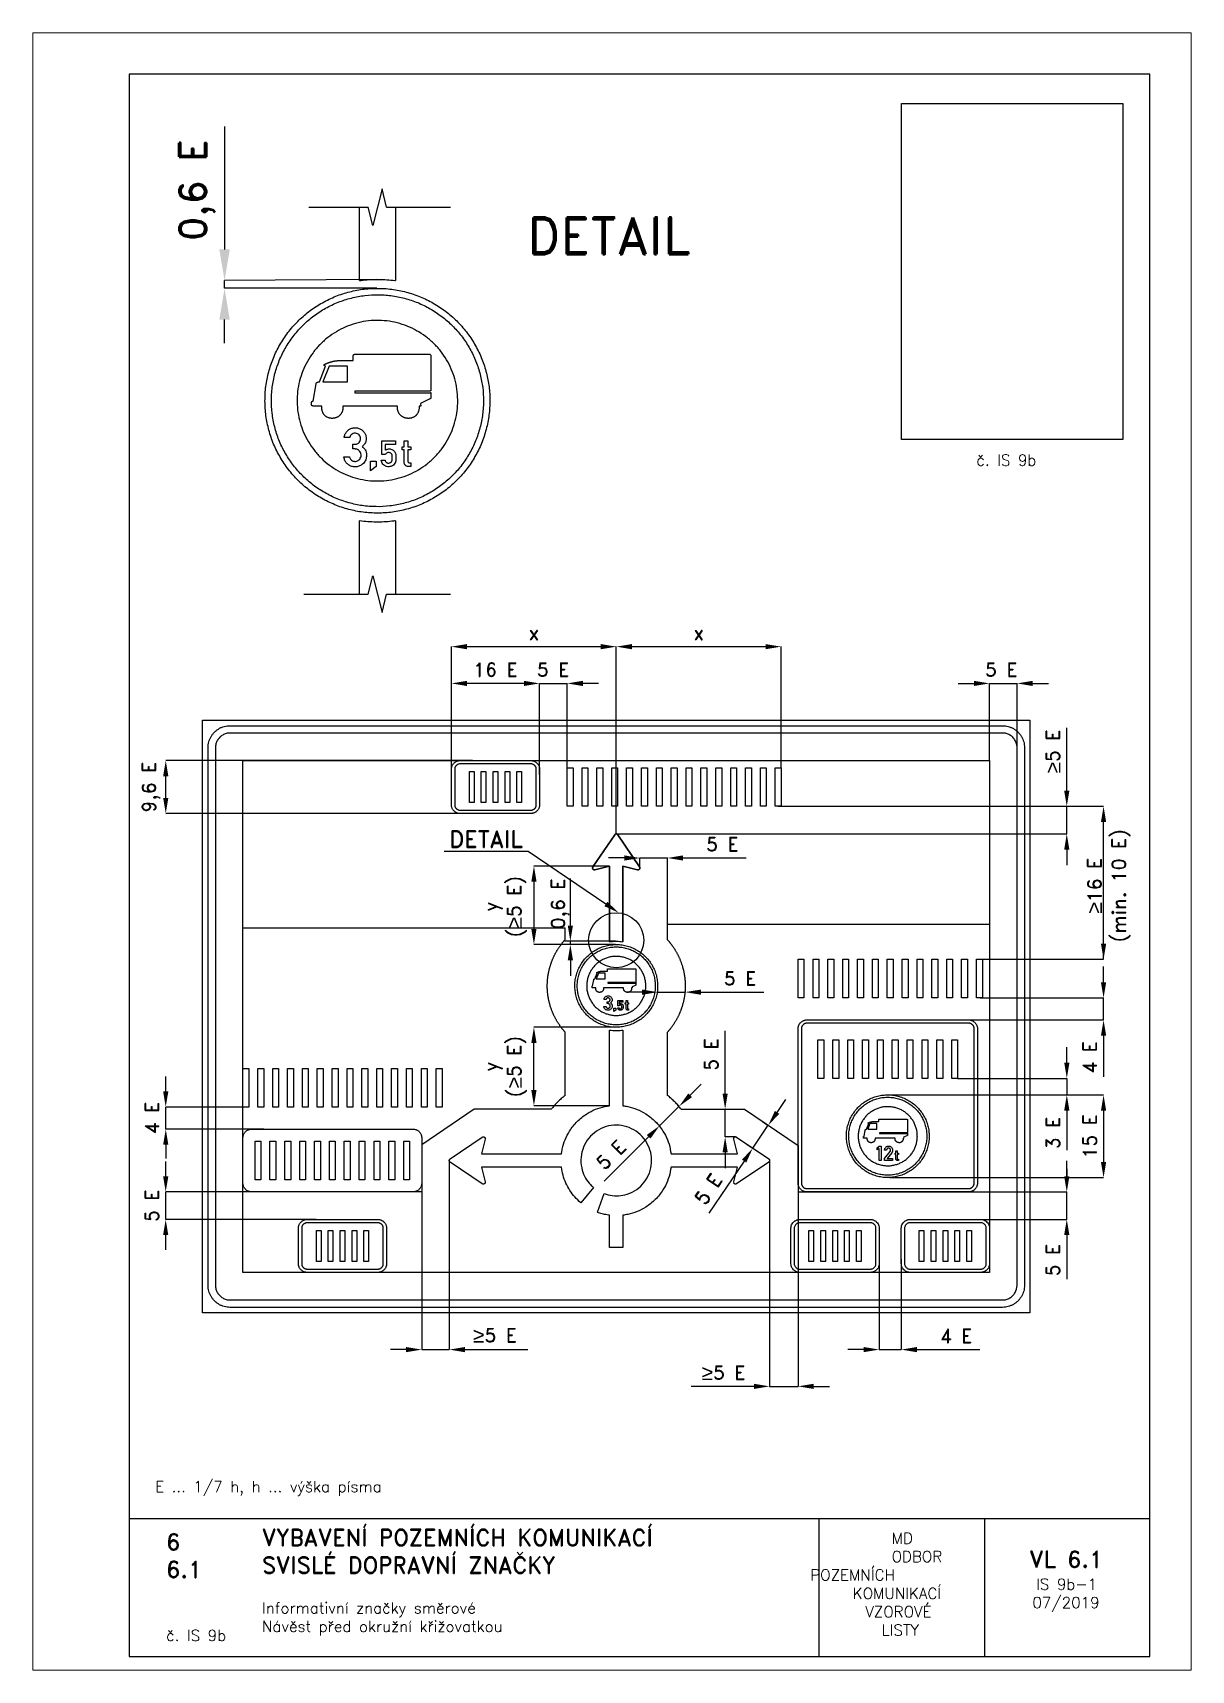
# Paper-space layout 'IS 9b-1' of a CAD drawing. Header units: millimetres. Extents: x 0 to 210, y 0 to 297.
# The model-space entities are those that its viewports show. They can reach past a viewport. Long polylines and large blocks are cut down to what shows.
import ezdxf

# ---------------------------------------------------------------- set-up
doc = ezdxf.new("R2010")
doc.units = ezdxf.units.MM
doc.header["$LTSCALE"] = 5
doc.linetypes.add('ČÁRKOVANÁX2', pattern=[1.5, 1, -0.5])
for name, color, linetype in [('Kóty', 2, 'Continuous'), ('Rozpiska', 7, 'Continuous'), ('Značka', 7, 'Continuous')]:
    doc.layers.add(name, color=color, linetype=linetype)
doc.layers.add('Rámeček', color=6, linetype='Continuous', plot=False)
doc.styles.get("Standard").update_dxf_attribs({"font": 'romand.shx', "height": 75})
doc.dimstyles.get("Standard").update_dxf_attribs({"dimtxt": 75, "dimasz": 85, "dimexe": 0.18, "dimexo": 0.0625, "dimgap": 37.5, "dimtad": 1, "dimdec": 0, "dimzin": 0, "dimdsep": 46, "dimtxsty": 'Standard', "dimcen": 0.09, "dimadec": 0, "dimazin": 0, "dimtfac": 1, "dimtdec": 0, "dimtofl": 0, "dimtmove": 0, "dimatfit": 3, "dimfxl": 1, "dimtolj": 1, "dimtzin": 0, "dimarcsym": 0})
picture_1 = doc.add_image_def('image1.png', size_in_pixel=(474, 720))

psp = doc.layouts.new('IS 9b-1')

# ---------------------------------------------------------------- texts
at = {"layer": 'Rozpiska', "color": 7, "attachment_point": 1}
for s, width, heights, insert, char_height in [('\\pi2.3092;č. IS 9b', 17.3803, [0], (168.74, 220.48), 2), ('E ... 1/7 h, h ... výška písma', 134.0029, [0], (22.18, 34.32), 2), ('6', 149.0422, [0], (24.17, 24.77), 3), ('{\\C6;VYBAVENÍ POZEMNÍCH KOMUNIKACÍ\\P}SVISLÉ DOPRAVNÍ ZNAČKY{\\H1.34524x; }', 149.0422, [0], (41.56, 25.56), 3), ('\\pi14.7414;{\\C6;MD\\P\\pi2.36044;}ODBOR POZEMNÍCH{\\H1.57143x; }\\P\\pi7.69378;KOMUNIKACÍ{\\H1.5x; }\\P\\pi9.97949;{\\C6;VZOROVÉ\\H1.47619x; \\H0.67742x;\\P\\pi12.93187;LISTY\\H1.26984x; }', 33.1018, [0], (140.95, 24.95), 2), ('\\pi1.03113;{\\H1.5x;\\C6;VL 6.1\\P\\pi2.22157;\\H0.66667x;IS 9b-1\\H1.66666x; \\H0.6x;\\P\\pi1.5549;07/2019\\H1.80159x; }', 16.0623, [0], (179.66, 21.61), 2), ('6.1', 149.0422, [0], (24.17, 19.78), 3), ('{\\C6;Informativní značky směrové\\P}Návěst před okružní křižovatkou{\\H1.83333x; }', 149.0422, [0], (41.56, 12.29), 2), ('{\\C6;č. IS 9b}', 18.3305, [2.67], (24.18, 7.32), 2)]:
    psp.add_mtext_dynamic_manual_height_columns(s, width=width, gutter_width=100, heights=heights, dxfattribs=dict(at, insert=insert, char_height=char_height))

msp = doc.modelspace()

# ---------------------------------------------------------------- texts
at = {"layer": 'Kóty', "attachment_point": 5}
for s, insert, char_height, rotation in [('\\A1;0,6 E', (296.1, 6578.9), 149.74, 90), ('\\A1;{\\fArial|b0|i0|c238|p34;\\H1.08333x;≥\\Fromand|c238;\\H0.92308x;5 E}', (4951, 3523.3), 75, 90), ('\\A1;9,6 E', (46, 3329.6), 75, 90), ('y{\\fArial|b0|i0|c238|p34;\\H1.08333x;\\P}({\\fArial|b0|i0|c238|p34;\\H1.08333x;≥\\A1;\\Fromand|c238;\\H0.92308x;5 E)}', (1971.6, 2679.7), 75, 90), ('\\A1;0,6 E', (2270.4, 2694.1), 75, 90), ('y{\\fArial|b0|i0|c238|p34;\\H1.08333x;\\P}({\\fArial|b0|i0|c238|p34;\\H1.08333x;≥\\A1;\\Fromand|c238;\\H0.92308x;5 E)}', (1971.6, 1809.2), 75, 90), ('\\A1;5 E', (3093.2, 1874.9), 75, 90), ('\\A1;4 E', (5151.1, 1859.1), 75, 90), ('\\A1;4 E', (51, 1529.3), 75, 90), ('\\A1;3 E', (4951.3, 1448.3), 75, 90), ('\\A1;5 E ', (2547.5, 1328.8), 75, 44.94063), ('\\A1;5 E', (3077.6, 1141.7), 75, 55.92165), ('\\A1;5 E', (50.8, 1052), 75, 90), ('\\A1;5 E', (4951.1, 756.2), 75, 90)]:
    msp.add_mtext(s, dxfattribs=dict(at, insert=insert, char_height=char_height, rotation=rotation))
for s, insert, char_height in [('\\A1;x', (2127.7, 4168.6), 75), ('\\A1;x', (3024.4, 4168.6), 75), ('\\A1;5 E', (2232.4, 3968.6), 75), ('\\A1;5 E', (4669.9, 3968.6), 75), ('\\A1;DETAIL', (1866.9, 3046.5), 90), ('\\A1;5 E', (3153.2, 3018.7), 75), ('\\A1;5 E', (3249.6, 2288.7), 75), ('\\A1;{\\fArial|b0|i0|c238|p34;\\H1.08333x;≥}5 E', (1916.2, 346.9), 75), ('\\A1;4 E', (4424.6, 343.7), 75), ('{\\fArial|b0|i0|c238|p34;\\H1.08333x;≥\\A1;\\Fromand|c238;\\H0.92308x;5 E}', (3159.5, 143.7), 75)]:
    msp.add_mtext(s, dxfattribs=dict(at, insert=insert, char_height=char_height))
at = {"layer": 'Kóty', "insert": (5253.8, 2793.2), "char_height": 75, "width": 1260.855, "attachment_point": 5, "rotation": 90}
msp.add_mtext('\\A1;{\\fArial|b0|i0|c238|p34;\\H1.08333x;≥}16 E\\P(min. 10 E){\\H2.12103x; }', dxfattribs=at)
at = {"layer": 'Rozpiska', "color": 7, "insert": (2184, 6429.3), "char_height": 200, "attachment_point": 1}
msp.add_mtext_dynamic_manual_height_columns('\\pi-91.90619;DETAIL', width=749.521, gutter_width=100, heights=[0], dxfattribs=at)

# ---------------------------------------------------------------- blocks, each defined once
blk = doc.blocks.new('*D1')
at = {"layer": 'Defpoints', "color": 0, "transparency": 16777216}
for p in [(1679.3, 3893.6), (1679.3, 3396.4), (2159.3, 3396.4)]:
    blk.add_point(p, dxfattribs=at)
at = {"layer": 'Kóty', "color": 0, "lineweight": -2, "transparency": 16777216}
for p, q in [((1679.3, 3396.5), (1679.3, 3893.7)), ((2074.3, 3893.6), (1764.3, 3893.6)), ((2159.3, 3396.5), (2159.3, 3893.7))]:
    blk.add_line(p, q, dxfattribs=at)
at = {"layer": 'Kóty', "color": 0, "transparency": 16777216}
for points in [[(1764.3, 3907.7), (1764.3, 3879.4), (1679.3, 3893.6)], [(2074.3, 3907.7), (2074.3, 3879.4), (2159.3, 3893.6)]]:
    blk.add_solid(points, dxfattribs=at)
at = {"layer": 'Kóty', "color": 0, "transparency": 16777216, "insert": (1919.3, 3968.6), "char_height": 75, "attachment_point": 5}
blk.add_mtext('\\A1;16 E', dxfattribs=at)
blk = doc.blocks.new('*D2')
at = {"layer": 'Defpoints', "color": 0, "transparency": 16777216}
for p in [(4061.3, 1654.6), (4064.4, 1205), (5226.1, 1205)]:
    blk.add_point(p, dxfattribs=at)
at = {"layer": 'Kóty', "color": 0, "lineweight": -2, "transparency": 16777216}
for p, q in [((4061.3, 1654.6), (5226.3, 1654.6)), ((5226.1, 1569.6), (5226.1, 1290)), ((4064.5, 1205), (5226.3, 1205))]:
    blk.add_line(p, q, dxfattribs=at)
at = {"layer": 'Kóty', "color": 0, "transparency": 16777216}
for points in [[(5211.9, 1569.6), (5240.3, 1569.6), (5226.1, 1654.6)], [(5211.9, 1290), (5240.3, 1290), (5226.1, 1205)]]:
    blk.add_solid(points, dxfattribs=at)
at = {"layer": 'Kóty', "color": 0, "transparency": 16777216, "insert": (5151.1, 1429.8), "char_height": 75, "attachment_point": 5, "rotation": 90}
blk.add_mtext('\\A1;15 E', dxfattribs=at)

# ---------------------------------------------------------------- dimensions: what is measured, and where the dimension line sits
at = {"layer": 'Kóty'}
dim = msp.add_linear_dim(base=(1679.3, 3893.6), p1=(2159.3, 3396.4), p2=(1679.3, 3396.4), text='16 E', dimstyle='Standard', dxfattribs=at)
dim.commit()
dim.dimension.update_dxf_attribs({"geometry": '*D1', "text_midpoint": (1919.3, 3968.6)})
dim = msp.add_linear_dim(base=(5226.1, 1205), p1=(4061.3, 1654.6), p2=(4064.4, 1205), angle=90, text='15 E', dimstyle='Standard', dxfattribs=at)
dim.commit()
dim.dimension.update_dxf_attribs({"geometry": '*D2', "text_midpoint": (5151.1, 1429.8)})

# ---------------------------------------------------------------- linework, layer by layer
at = {"color": 5}
for points in [[(3565.1, 2182.7), (3565.1, 2392.7), (3597, 2392.7), (3597, 2182.7), (3565.1, 2182.7)], [(3646, 2182.7), (3646, 2392.7), (3677.8, 2392.7), (3677.8, 2182.7), (3646, 2182.7)], [(3726.8, 2182.7), (3726.8, 2392.7), (3758.6, 2392.7), (3758.6, 2182.7), (3726.8, 2182.7)], [(3807.6, 2182.7), (3807.6, 2392.7), (3839.5, 2392.7), (3839.5, 2182.7), (3807.6, 2182.7)], [(3888.5, 2182.7), (3888.5, 2392.7), (3920.3, 2392.7), (3920.3, 2182.7), (3888.5, 2182.7)], [(3969.3, 2182.7), (3969.3, 2392.7), (4001.1, 2392.7), (4001.1, 2182.7), (3969.3, 2182.7)], [(4050.1, 2182.7), (4050.1, 2392.7), (4081.9, 2392.7), (4081.9, 2182.7), (4050.1, 2182.7)], [(4130.9, 2182.7), (4130.9, 2392.7), (4162.8, 2392.7), (4162.8, 2182.7), (4130.9, 2182.7)], [(4211.8, 2182.7), (4211.8, 2392.7), (4243.6, 2392.7), (4243.6, 2182.7), (4211.8, 2182.7)], [(4292.6, 2182.7), (4292.6, 2392.7), (4324.4, 2392.7), (4324.4, 2182.7), (4292.6, 2182.7)], [(4373.4, 2182.7), (4373.4, 2392.7), (4405.2, 2392.7), (4405.2, 2182.7), (4373.4, 2182.7)], [(4454.2, 2182.7), (4454.2, 2392.7), (4486.1, 2392.7), (4486.1, 2182.7), (4454.2, 2182.7)], [(4535.1, 2182.7), (4535.1, 2392.7), (4566.9, 2392.7), (4566.9, 2182.7), (4535.1, 2182.7)], [(3673, 1744.7), (3673, 1954.7), (3704.8, 1954.7), (3704.8, 1744.7), (3673, 1744.7)], [(3753.8, 1744.7), (3753.8, 1954.7), (3785.7, 1954.7), (3785.7, 1744.7), (3753.8, 1744.7)], [(3834.7, 1744.7), (3834.7, 1954.7), (3866.5, 1954.7), (3866.5, 1744.7), (3834.7, 1744.7)], [(3915.5, 1744.7), (3915.5, 1954.7), (3947.3, 1954.7), (3947.3, 1744.7), (3915.5, 1744.7)], [(3996.3, 1744.7), (3996.3, 1954.7), (4028.1, 1954.7), (4028.1, 1744.7), (3996.3, 1744.7)], [(4077.1, 1744.7), (4077.1, 1954.7), (4109, 1954.7), (4109, 1744.7), (4077.1, 1744.7)], [(4158, 1744.7), (4158, 1954.7), (4189.8, 1954.7), (4189.8, 1744.7), (4158, 1744.7)], [(4238.8, 1744.7), (4238.8, 1954.7), (4270.6, 1954.7), (4270.6, 1744.7), (4238.8, 1744.7)], [(4319.6, 1744.7), (4319.6, 1954.7), (4351.5, 1954.7), (4351.5, 1744.7), (4319.6, 1744.7)], [(4400.5, 1744.7), (4400.5, 1954.7), (4432.3, 1954.7), (4432.3, 1744.7), (4400.5, 1744.7)], [(3943.7, 1467.8), (3992.7, 1467.8), (3992.7, 1499), (3955.9, 1499), (3943.7, 1467.8)], [(4005.9, 1298), (4005.9, 1363.4), (3995, 1355.1), (3995, 1366.9), (4006, 1375.1), (4016.9, 1375.1), (4016.9, 1298), (4005.9, 1298)]]:
    msp.add_lwpolyline(points, dxfattribs=at)
for points in [[(3613.1, 1126.7), (3613, 1126.7), (3612.8, 1126.7, -0.03218), (3606.6, 1127.2, -0.035443), (3600.5, 1128.4, -0.036267), (3594.6, 1130.4, -0.034421), (3589, 1133.2, -0.033721), (3583.9, 1136.7, -0.034085), (3579.2, 1140.8, -0.034209), (3575.1, 1145.5, -0.034229), (3571.6, 1150.6, -0.034044), (3568.9, 1156.2, -0.033412), (3566.8, 1162.1, -0.034127), (3565.6, 1168.2, -0.036745), (3565.1, 1174.4), (3565.1, 1174.6), (3565.1, 1174.7), (3565.1, 2014.7), (3565.1, 2014.9), (3565.1, 2015.1, -0.03218), (3565.6, 2021.3, -0.035443), (3566.8, 2027.4, -0.036267), (3568.8, 2033.3, -0.034421), (3571.6, 2038.9, -0.033721), (3575.1, 2044, -0.034085), (3579.2, 2048.7, -0.034209), (3583.9, 2052.8, -0.034229), (3589, 2056.2, -0.034044), (3594.6, 2059, -0.033412), (3600.5, 2061, -0.034127), (3606.6, 2062.3, -0.036745), (3612.8, 2062.7), (3613, 2062.7), (3613.1, 2062.7), (4492.1, 2062.7), (4492.3, 2062.7), (4492.5, 2062.7, -0.03218), (4498.7, 2062.3, -0.035443), (4504.8, 2061, -0.036267), (4510.7, 2059, -0.034421), (4516.2, 2056.2, -0.033721), (4521.4, 2052.8, -0.034085), (4526.1, 2048.7, -0.034209), (4530.2, 2044, -0.034229), (4533.6, 2038.9, -0.034044), (4536.4, 2033.3, -0.033412), (4538.4, 2027.4, -0.034127), (4539.7, 2021.3, -0.036745), (4540.1, 2015.1), (4540.1, 2014.9), (4540.1, 2014.7), (4540.1, 1174.7), (4540.1, 1174.6), (4540.1, 1174.4, -0.03218), (4539.7, 1168.2, -0.035443), (4538.4, 1162.1, -0.036267), (4536.4, 1156.2, -0.034421), (4533.6, 1150.6, -0.033721), (4530.2, 1145.5, -0.034085), (4526.1, 1140.8, -0.034209), (4521.4, 1136.7, -0.034229), (4516.2, 1133.2, -0.034044), (4510.7, 1130.5, -0.033412), (4504.8, 1128.4, -0.034127), (4498.7, 1127.2, -0.036745), (4492.5, 1126.7), (4492.3, 1126.7), (4492.1, 1126.7), (3613.1, 1126.7)], [(3613.1, 1144.7), (4492.1, 1144.7), (4492.3, 1144.7), (4492.4, 1144.7, 0.03218), (4496.2, 1145, 0.035443), (4500.1, 1145.8, 0.036267), (4503.7, 1147.1, 0.034421), (4507.2, 1148.8, 0.033721), (4510.4, 1151, 0.034085), (4513.4, 1153.5, 0.034209), (4515.9, 1156.4, 0.034229), (4518.1, 1159.7, 0.034044), (4519.8, 1163.1, 0.033412), (4521.1, 1166.8, 0.034127), (4521.9, 1170.6, 0.036745), (4522.1, 1174.5), (4522.1, 1174.6), (4522.1, 1174.7), (4522.1, 2014.7), (4522.1, 2014.9), (4522.1, 2015, 0.03218), (4521.9, 2018.9, 0.035443), (4521.1, 2022.7, 0.036267), (4519.8, 2026.3, 0.034421), (4518.1, 2029.8, 0.033721), (4515.9, 2033, 0.034085), (4513.4, 2036, 0.034209), (4510.4, 2038.5, 0.034229), (4507.2, 2040.7, 0.034044), (4503.7, 2042.4, 0.033412), (4500.1, 2043.7, 0.034127), (4496.2, 2044.5, 0.036745), (4492.4, 2044.7), (4492.3, 2044.7), (4492.1, 2044.7), (3613.1, 2044.7), (3613, 2044.7), (3612.9, 2044.7, 0.03218), (3609, 2044.5, 0.035443), (3605.2, 2043.7, 0.036267), (3601.5, 2042.4, 0.034421), (3598.1, 2040.7, 0.033721), (3594.8, 2038.5, 0.034085), (3591.9, 2036, 0.034209), (3589.4, 2033, 0.034229), (3587.2, 2029.8, 0.034044), (3585.5, 2026.3, 0.033412), (3584.2, 2022.7, 0.034127), (3583.4, 2018.8, 0.036745), (3583.1, 2015), (3583.1, 2014.9), (3583.1, 2014.7), (3583.1, 1174.7), (3583.1, 1174.6), (3583.1, 1174.5, 0.03218), (3583.4, 1170.6, 0.035443), (3584.2, 1166.8, 0.036267), (3585.4, 1163.1, 0.034421), (3587.2, 1159.7, 0.033721), (3589.4, 1156.4, 0.034085), (3591.9, 1153.5, 0.034209), (3594.8, 1151, 0.034229), (3598.1, 1148.8, 0.034044), (3601.5, 1147.1, 0.033412), (3605.2, 1145.8, 0.034127), (3609, 1145, 0.036745), (3612.9, 1144.7), (3613, 1144.7), (3613.1, 1144.7)], [(4277.6, 1429.7, -0.001642), (4277.6, 1428.3, -0.001576), (4277.6, 1426.8, -0.032167), (4275.4, 1397.5, -0.035723), (4269.2, 1368.7, -0.036666), (4259.5, 1340.9, -0.034754), (4246, 1314.7, -0.034039), (4229.4, 1290.4, -0.034453), (4209.6, 1268.6, -0.034561), (4187.3, 1249.4, -0.034427), (4162.6, 1233.4, -0.034389), (4136, 1220.7, -0.034418), (4108, 1211.7, -0.034423), (4079.1, 1206.2, -0.034417), (4049.7, 1204.8, -0.034416), (4020.3, 1207, -0.034417), (3991.6, 1213.2, -0.034417), (3963.8, 1222.9, -0.034417), (3937.6, 1236.4, -0.034417), (3913.3, 1253, -0.034417), (3891.5, 1272.7, -0.034417), (3872.3, 1295.1, -0.034417), (3856.3, 1319.8, -0.034417), (3843.6, 1346.3, -0.034417), (3834.6, 1374.4, -0.034417), (3829.1, 1403.3, -0.034417), (3827.7, 1432.7, -0.034417), (3829.9, 1462, -0.034417), (3836.1, 1490.8, -0.034417), (3845.8, 1518.6, -0.034417), (3859.3, 1544.8, -0.034417), (3875.9, 1569.1, -0.034417), (3895.6, 1590.9, -0.034417), (3918, 1610.1, -0.034417), (3942.7, 1626.1, -0.034417), (3969.2, 1638.8, -0.034417), (3997.3, 1647.8, -0.034417), (4026.2, 1653.3, -0.034416), (4055.6, 1654.7, -0.034417), (4084.9, 1652.5, -0.034418), (4113.7, 1646.3, -0.034416), (4141.5, 1636.6, -0.034417), (4167.7, 1623.1, -0.034418), (4192, 1606.5, -0.034406), (4213.8, 1586.7, -0.034414), (4233, 1564.4, -0.034487), (4249, 1539.7, -0.034419), (4261.7, 1513.2, -0.034076), (4270.7, 1485.1, -0.032791), (4276, 1457.6, -0.034265), (4277.6, 1429.7)], [(4092.6, 1419.1), (3983.6, 1419.1), (3983.6, 1419.1), (3983.6, 1419.1), (3983.6, 1418.8), (3983.6, 1418.5), (3983.6, 1418.2), (3983.7, 1417.9), (3983.7, 1417.6), (3983.7, 1417.4), (3983.7, 1417.1), (3983.7, 1416.9), (3983.7, 1416.7), (3983.7, 1416.4), (3983.7, 1416.4), (3983.7, 1416.3), (3983.7, 1416.2), (3983.7, 1416), (3983.7, 1415.7), (3983.7, 1415.4, -0.007755), (3983.6, 1414.6, -0.008205), (3983.6, 1413.8, -0.011512), (3983.4, 1412.7, -0.012022), (3983.3, 1411.7, -0.012346), (3983, 1410.7, -0.012488), (3982.8, 1409.6, -0.010883), (3982.5, 1408.8, -0.012605), (3982.2, 1408, -0.014123), (3981.8, 1407, -0.008699), (3981.3, 1406.1, -0.008712), (3980.9, 1405.2, -0.014552), (3980.4, 1404.3, -0.013654), (3979.9, 1403.6, -0.011883), (3979.4, 1402.9, -0.011163), (3978.9, 1402.2, -0.011452), (3978.3, 1401.5, -0.009503), (3977.9, 1401, -0.009962), (3977.4, 1400.5, -0.011241), (3976.7, 1400, -0.008228), (3976.1, 1399.4, -0.009527), (3975.3, 1398.8, -0.013117), (3974.5, 1398.2, -0.011801), (3973.8, 1397.8, -0.010583), (3973.1, 1397.3, -0.010047), (3972.4, 1396.9, -0.010176), (3971.7, 1396.6, -0.008361), (3971.1, 1396.3, -0.008698), (3970.5, 1396.1, -0.00986), (3969.7, 1395.8, -0.007399), (3968.9, 1395.5, -0.008852), (3968, 1395.2, -0.011909), (3967.1, 1395, -0.01073), (3966.3, 1394.8, -0.009815), (3965.5, 1394.7, -0.009448), (3964.7, 1394.5, -0.009617), (3963.9, 1394.5, -0.007985), (3963.2, 1394.4, -0.008433), (3962.6, 1394.4, -0.009582), (3961.7, 1394.4, -0.007079), (3960.9, 1394.4, -0.008623), (3960, 1394.5, -0.012024), (3959, 1394.6, -0.011026), (3958.2, 1394.7, -0.010222), (3957.4, 1394.8, -0.009986), (3956.6, 1395, -0.010306), (3955.9, 1395.2, -0.008673), (3955.2, 1395.4, -0.009271), (3954.6, 1395.6, -0.010656), (3953.9, 1395.9, -0.007992), (3953.1, 1396.2, -0.009943), (3952.3, 1396.6, -0.013695), (3951.4, 1397.1, -0.012492), (3950.7, 1397.5, -0.011529), (3950, 1397.9, -0.011221), (3949.3, 1398.4, -0.011568), (3948.7, 1398.9, -0.00974), (3948.2, 1399.3, -0.010465), (3947.7, 1399.8, -0.011994), (3947.1, 1400.3, -0.008931), (3946.6, 1400.9, -0.009683), (3946, 1401.6, -0.013089), (3945.5, 1402.3, -0.01166), (3945.1, 1402.9, -0.010345), (3944.7, 1403.5, -0.009715), (3944.3, 1404.1, -0.009729), (3943.9, 1404.8, -0.007898), (3943.7, 1405.3, -0.008099), (3943.4, 1405.8, -0.009106), (3943.1, 1406.5, -0.006784), (3942.9, 1407.2, -0.010255), (3942.5, 1408.2, -0.013261), (3942.1, 1409.3, -0.01187), (3941.9, 1410.3, -0.011015), (3941.7, 1411.2, -0.010456), (3941.5, 1412.1, -0.010192), (3941.4, 1413.1, -0.008999), (3941.4, 1413.8, -0.010945), (3941.3, 1414.6, -0.010638), (3941.3, 1415.5), (3941.3, 1416.5), (3941.3, 1416.8), (3941.3, 1417.2), (3941.3, 1417.4), (3941.3, 1417.7), (3941.4, 1417.9), (3941.4, 1418.2), (3941.4, 1418.4), (3941.4, 1418.6), (3941.4, 1418.8), (3941.4, 1419.1), (3941.4, 1419.1), (3941.4, 1419.1), (3924.7, 1419.1), (3924.7, 1419.1), (3924.7, 1419.1), (3924.7, 1419.1), (3924.6, 1419.1), (3924.6, 1419.1), (3924.6, 1419.1), (3924.6, 1419.1), (3924.5, 1419.1), (3924.5, 1419.1), (3924.5, 1419.1), (3924.5, 1419.1), (3924.5, 1419.1), (3924.3, 1419.1), (3924.1, 1419.1), (3923.9, 1419.2), (3923.8, 1419.2), (3923.6, 1419.2), (3923.5, 1419.2), (3923.4, 1419.2), (3923.3, 1419.2), (3923.1, 1419.2), (3923, 1419.3), (3922.9, 1419.3), (3922.8, 1419.3), (3922.7, 1419.3), (3922.6, 1419.4), (3922.5, 1419.4), (3922.4, 1419.4), (3922.4, 1419.4), (3922.3, 1419.5), (3922.2, 1419.5), (3922.1, 1419.5), (3922.1, 1419.6), (3922, 1419.6), (3921.9, 1419.6), (3921.9, 1419.6), (3921.9, 1419.7), (3921.8, 1419.7), (3921.8, 1419.7), (3921.7, 1419.8), (3921.7, 1419.8), (3921.6, 1419.8), (3921.6, 1419.9), (3921.5, 1419.9), (3921.5, 1419.9), (3921.5, 1420), (3921.4, 1420), (3921.4, 1420.1), (3921.4, 1420.1), (3921.3, 1420.1), (3921.3, 1420.2), (3921.3, 1420.2), (3921.2, 1420.3), (3921.2, 1420.3), (3921.2, 1420.4), (3921.2, 1420.4), (3921.1, 1420.5), (3921.1, 1420.5), (3921.1, 1420.6), (3921.1, 1420.6), (3921, 1420.6), (3921, 1420.7), (3921, 1420.7), (3921, 1420.8), (3921, 1420.9), (3921, 1420.9), (3921, 1420.9), (3920.9, 1421), (3920.9, 1421), (3920.9, 1421.1), (3920.9, 1421.1), (3920.9, 1421.2), (3920.9, 1421.2), (3920.9, 1421.3), (3920.9, 1421.4), (3920.9, 1421.4), (3920.9, 1421.5), (3920.9, 1421.5), (3920.9, 1421.6), (3920.9, 1421.6), (3920.9, 1421.7), (3920.9, 1421.8), (3920.9, 1421.8), (3920.9, 1421.8), (3920.9, 1421.8), (3920.9, 1421.8), (3920.9, 1421.9), (3920.9, 1421.9), (3920.9, 1421.9), (3920.9, 1421.9), (3920.9, 1421.9), (3920.9, 1421.9), (3920.9, 1422), (3920.9, 1422), (3920.9, 1422.2), (3920.9, 1422.3), (3920.9, 1422.6), (3920.9, 1422.8), (3920.9, 1423.2), (3920.9, 1423.6), (3920.9, 1424), (3920.9, 1424.3), (3920.9, 1424.6), (3920.9, 1425), (3920.9, 1425.3), (3920.9, 1425.7), (3920.9, 1425.9), (3920.9, 1426), (3920.9, 1426.2), (3920.9, 1426.3), (3920.9, 1426.4), (3920.9, 1426.5), (3920.9, 1426.7), (3920.9, 1426.8), (3921, 1426.9), (3921, 1427), (3921, 1427.1), (3921, 1427.2), (3921.1, 1427.3), (3921.1, 1427.3), (3921.1, 1427.4), (3921.1, 1427.5), (3921.2, 1427.6), (3921.2, 1427.6), (3921.2, 1427.7), (3921.3, 1427.7), (3921.3, 1427.8), (3921.3, 1427.9), (3921.4, 1428), (3921.4, 1428, -0.008246), (3921.5, 1428.1, -0.008646), (3921.5, 1428.1, -0.007457), (3921.5, 1428.2, -0.008233), (3921.6, 1428.2, -0.009391), (3921.6, 1428.3, -0.006589), (3921.7, 1428.3, -0.007624), (3921.7, 1428.4, -0.010647), (3921.8, 1428.4, -0.009557), (3921.8, 1428.5, -0.008394), (3921.9, 1428.5, -0.007869), (3921.9, 1428.5), (3922, 1428.6), (3922, 1428.6), (3922.1, 1428.6), (3922.2, 1428.7), (3922.2, 1428.7), (3922.3, 1428.8), (3922.4, 1428.8), (3922.4, 1428.8), (3922.5, 1428.8), (3922.6, 1428.9), (3922.7, 1428.9), (3922.7, 1428.9), (3922.8, 1428.9), (3922.8, 1428.9), (3922.9, 1429), (3923, 1429), (3923, 1429), (3923.1, 1429), (3923.1, 1429), (3923.2, 1429), (3923.2, 1429), (3923.2, 1429), (3923.3, 1429), (3923.3, 1429.1), (3923.4, 1429.1), (3923.5, 1429.1), (3923.5, 1429.1), (3923.6, 1429.1), (3923.7, 1429.1), (3923.8, 1429.1), (3923.8, 1429.1), (3923.9, 1429.1), (3923.9, 1429.1), (3924, 1429.1), (3924.1, 1429.1), (3924.1, 1429.1), (3924.1, 1429.1), (3924.2, 1429.1), (3924.2, 1429.1), (3924.2, 1429.1), (3924.2, 1429.1), (3924.3, 1429.1), (3924.3, 1429.1), (3924.3, 1429.1), (3924.3, 1429.1), (3924.3, 1429.1), (3924.3, 1429.1), (3929.9, 1463.3), (3929.9, 1463.3), (3929.9, 1463.3), (3929.9, 1463.3), (3929.9, 1463.3), (3929.9, 1463.3), (3929.9, 1463.4), (3929.9, 1463.4), (3929.9, 1463.5), (3929.9, 1463.5), (3929.9, 1463.6), (3929.9, 1463.7), (3929.9, 1463.7), (3930, 1463.7), (3930, 1463.8), (3930, 1463.8), (3930, 1463.9), (3930, 1463.9), (3930, 1463.9), (3930, 1463.9), (3930, 1464), (3930.1, 1464.1), (3930.2, 1464.3), (3930.2, 1464.5, -0.009313), (3930.3, 1464.8, -0.01259), (3930.5, 1465, -0.015253), (3930.6, 1465.2, -0.017813), (3930.7, 1465.5, -0.015508), (3930.9, 1465.7, -0.015123), (3931, 1465.8, -0.017391), (3931.2, 1466, -0.01842), (3931.4, 1466.2), (3931.4, 1466.2), (3931.4, 1466.2), (3931.4, 1466.2), (3931.4, 1466.3), (3931.5, 1466.3), (3931.5, 1466.3), (3931.5, 1466.3), (3931.5, 1466.3), (3931.5, 1466.3), (3931.5, 1466.3), (3931.5, 1466.3), (3931.5, 1466.3), (3931.5, 1466.3), (3931.5, 1466.3), (3931.6, 1466.3), (3931.6, 1466.4, -0.010254), (3931.7, 1466.5, -0.008922), (3931.9, 1466.5, -0.020091), (3932.2, 1466.7, -0.017938), (3932.5, 1466.9, -0.021404), (3933, 1467.1, -0.017376), (3933.5, 1467.2, -0.014701), (3934, 1467.4, -0.012686), (3934.5, 1467.5, -0.00864), (3934.9, 1467.5, -0.007504), (3935.3, 1467.6, -0.007064), (3935.7, 1467.6, -0.007173), (3936.1, 1467.6), (3936.2, 1467.6), (3936.2, 1467.6), (3936.2, 1467.6), (3936.3, 1467.6), (3936.3, 1467.6), (3936.3, 1467.6), (3936.3, 1467.7), (3936.4, 1467.7), (3936.4, 1467.7), (3936.5, 1467.7), (3936.5, 1467.7), (3936.6, 1467.7), (3936.6, 1467.7), (3936.6, 1467.7), (3936.7, 1467.7), (3936.7, 1467.7), (3936.7, 1467.7), (3936.7, 1467.7), (3949.1, 1499.2), (3949.1, 1499.2), (3949, 1499.2), (3949, 1499.2), (3949, 1499.2), (3949, 1499.2), (3948.9, 1499.2), (3948.9, 1499.2), (3948.9, 1499.2), (3948.9, 1499.2), (3948.8, 1499.2), (3948.8, 1499.2), (3948.8, 1499.2), (3948.6, 1499.2), (3948.5, 1499.2), (3948.3, 1499.2), (3948.2, 1499.2), (3948, 1499.3), (3947.9, 1499.3), (3947.8, 1499.3), (3947.7, 1499.3), (3947.6, 1499.4), (3947.4, 1499.4), (3947.3, 1499.5), (3947.2, 1499.5), (3947.1, 1499.5), (3947, 1499.6), (3946.9, 1499.6), (3946.8, 1499.7), (3946.8, 1499.7), (3946.7, 1499.8), (3946.6, 1499.8), (3946.5, 1499.9), (3946.5, 1500), (3946.4, 1500), (3946.4, 1500), (3946.3, 1500.1), (3946.3, 1500.1), (3946.3, 1500.2), (3946.2, 1500.2), (3946.2, 1500.3), (3946.2, 1500.3), (3946.1, 1500.4), (3946.1, 1500.4), (3946.1, 1500.5), (3946, 1500.6), (3946, 1500.6), (3946, 1500.7), (3946, 1500.7), (3946, 1500.8), (3945.9, 1500.8), (3945.9, 1500.9), (3945.9, 1500.9), (3945.9, 1501), (3945.9, 1501.1), (3945.9, 1501.1), (3945.9, 1501.2), (3945.9, 1501.3), (3945.9, 1501.3), (3946, 1501.4), (3946, 1501.4), (3946, 1501.5), (3946, 1501.5), (3946, 1501.6, -0.015549), (3946.1, 1501.7), (3946.1, 1501.8), (3946.1, 1501.8, -0.010032), (3946.2, 1501.9, -0.009659), (3946.2, 1501.9), (3946.3, 1502, -0.006974), (3946.3, 1502, -0.00764), (3946.3, 1502.1, -0.005963), (3946.4, 1502.2, -0.008977), (3946.5, 1502.2, -0.010811), (3946.6, 1502.3, -0.009097), (3946.6, 1502.4, -0.007764), (3946.7, 1502.5, -0.006936), (3946.8, 1502.5, -0.00659), (3946.9, 1502.6), (3946.9, 1502.6), (3947, 1502.7), (3947.1, 1502.7), (3947.1, 1502.8, -0.006772), (3947.3, 1502.9, -0.009296), (3947.5, 1503, -0.008133), (3947.7, 1503.1, -0.006832), (3947.8, 1503.2, -0.006098), (3948, 1503.3), (3948.1, 1503.3), (3948.3, 1503.4), (3948.4, 1503.4), (3948.6, 1503.5), (3948.7, 1503.6), (3948.8, 1503.6), (3948.8, 1503.6), (3948.9, 1503.6), (3948.9, 1503.6), (3949, 1503.7), (3949, 1503.7), (3949.1, 1503.7), (3949.1, 1503.7), (3949.2, 1503.7), (3949.2, 1503.7), (3949.2, 1503.7), (3949.3, 1503.8), (3949.3, 1503.8), (3949.4, 1503.8), (3949.4, 1503.8), (3949.4, 1503.8), (3949.5, 1503.8), (3949.5, 1503.8), (3949.5, 1503.8), (3949.6, 1503.9), (3949.7, 1503.9), (3949.8, 1503.9), (3949.8, 1504), (3949.9, 1504), (3950, 1504), (3950.1, 1504), (3950.1, 1504.1), (3950.2, 1504.1), (3950.3, 1504.1), (3950.4, 1504.2), (3950.7, 1504.3), (3951, 1504.4), (3951.2, 1504.5), (3951.5, 1504.6), (3951.7, 1504.7), (3952, 1504.8), (3952.2, 1504.8), (3952.4, 1504.9), (3952.6, 1505), (3952.9, 1505.1), (3953.4, 1505.3), (3953.9, 1505.5), (3954.3, 1505.7), (3954.8, 1505.8), (3955.2, 1506), (3955.6, 1506.1), (3956, 1506.2), (3956.3, 1506.4), (3956.7, 1506.5), (3957.2, 1506.7), (3957.8, 1506.9, -0.002233), (3958.4, 1507.1), (3958.9, 1507.2), (3959.5, 1507.4), (3960, 1507.5), (3960.5, 1507.7), (3960.9, 1507.8), (3961.3, 1507.9), (3961.9, 1508.1), (3962.4, 1508.2), (3962.9, 1508.4), (3963.5, 1508.5), (3964, 1508.6), (3964.4, 1508.7), (3964.9, 1508.8), (3965.4, 1508.9), (3965.7, 1509), (3966.1, 1509), (3966.6, 1509.1), (3967.1, 1509.2), (3967.7, 1509.3), (3968.3, 1509.4), (3968.9, 1509.5), (3969.4, 1509.6), (3969.9, 1509.7, -0.003783), (3970.4, 1509.7), (3970.9, 1509.8), (3971.3, 1509.8), (3971.8, 1509.9, -0.005192), (3972.2, 1509.9), (3972.3, 1509.9), (3972.4, 1509.9), (3972.4, 1509.9), (3972.4, 1509.9), (3972.4, 1509.9), (3972.5, 1509.9), (3972.5, 1509.9), (3972.6, 1509.9), (3972.7, 1509.9), (3972.8, 1509.9), (3972.9, 1509.9), (3973, 1510), (3973.1, 1510), (3973.2, 1510), (3973.2, 1510), (3973.3, 1510), (3973.3, 1510), (3973.3, 1510), (4004.3, 1510), (4004.3, 1518.9), (4004.3, 1518.9), (4004.3, 1518.9), (4004.3, 1519), (4004.3, 1519), (4004.3, 1519), (4004.3, 1519.1), (4004.3, 1519.1), (4004.3, 1519.1), (4004.3, 1519.2), (4004.3, 1519.2), (4004.3, 1519.2), (4004.3, 1519.2), (4004.3, 1519.4), (4004.4, 1519.6), (4004.4, 1519.8), (4004.4, 1519.9), (4004.4, 1520.1), (4004.4, 1520.3), (4004.4, 1520.4), (4004.5, 1520.5), (4004.5, 1520.7), (4004.5, 1520.8), (4004.6, 1520.9), (4004.6, 1521), (4004.6, 1521.1), (4004.7, 1521.2), (4004.7, 1521.3), (4004.7, 1521.4), (4004.8, 1521.4), (4004.8, 1521.5), (4004.8, 1521.6), (4004.9, 1521.7), (4004.9, 1521.7, -0.009052), (4005, 1521.8), (4005, 1521.9, -0.008094), (4005, 1521.9, -0.008033), (4005.1, 1522, -0.008363), (4005.1, 1522, -0.007184), (4005.2, 1522.1, -0.007945), (4005.2, 1522.1, -0.008996), (4005.3, 1522.1, -0.006185), (4005.3, 1522.2, -0.007237), (4005.4, 1522.2, -0.010324), (4005.4, 1522.3, -0.009289), (4005.5, 1522.3, -0.008102), (4005.5, 1522.4), (4005.6, 1522.4), (4005.6, 1522.4), (4005.7, 1522.5), (4005.7, 1522.5), (4005.8, 1522.5), (4005.9, 1522.6), (4006, 1522.6), (4006.1, 1522.6), (4006.1, 1522.7), (4006.2, 1522.7), (4006.3, 1522.7), (4006.4, 1522.8), (4006.5, 1522.8), (4006.5, 1522.8), (4006.6, 1522.8), (4006.7, 1522.8), (4006.8, 1522.8), (4006.9, 1522.9), (4006.9, 1522.9), (4007, 1522.9), (4007.1, 1522.9), (4007.1, 1522.9), (4007.2, 1522.9), (4007.3, 1522.9), (4007.3, 1522.9), (4007.4, 1522.9), (4007.5, 1522.9), (4007.7, 1522.9), (4007.8, 1522.9), (4007.9, 1523), (4008, 1523), (4008.1, 1523), (4008.2, 1523), (4008.3, 1523), (4008.4, 1523), (4008.5, 1523), (4008.5, 1523), (4008.5, 1523), (4156.5, 1523), (4156.6, 1523), (4156.7, 1522.9, -0.050327), (4157.2, 1522.9, -0.055281), (4157.7, 1522.7, -0.049392), (4158.1, 1522.4, -0.042099), (4158.5, 1522.1, -0.041536), (4158.8, 1521.7, -0.03685), (4159.1, 1521.2, -0.030341), (4159.3, 1520.7, -0.026823), (4159.5, 1520.3, -0.028121), (4159.6, 1519.7, -0.032382), (4159.6, 1519.2), (4159.6, 1519.1), (4159.6, 1519), (4159.6, 1519), (4159.6, 1518), (4159.6, 1517), (4159.6, 1515), (4159.6, 1513), (4159.6, 1508), (4159.6, 1503), (4159.6, 1496.3), (4159.6, 1489.6), (4159.6, 1482.9), (4159.6, 1476.3), (4159.6, 1470.9), (4159.6, 1465.6), (4159.6, 1459.9), (4159.6, 1454.2), (4159.6, 1453.2), (4159.6, 1452.2), (4159.6, 1452.2), (4159.6, 1452.2), (4159.6, 1452.1), (4159.6, 1452.1), (4159.6, 1452), (4159.6, 1451.9), (4159.6, 1451.7), (4159.6, 1451.6), (4159.6, 1451.4), (4159.6, 1451.3), (4159.6, 1451.2), (4159.6, 1451.1), (4159.5, 1450.9), (4159.5, 1450.8), (4159.5, 1450.7), (4159.5, 1450.6), (4159.4, 1450.5), (4159.4, 1450.5), (4159.4, 1450.4), (4159.3, 1450.3), (4159.3, 1450.3), (4159.3, 1450.2), (4159.3, 1450.1), (4159.2, 1450.1), (4159.2, 1450, -0.011455), (4159.1, 1449.9, -0.010616), (4159.1, 1449.8, -0.009527), (4159, 1449.8, -0.009111), (4159, 1449.7, -0.00934), (4158.9, 1449.7, -0.00782), (4158.9, 1449.6, -0.008327), (4158.9, 1449.6, -0.009386), (4158.8, 1449.5, -0.006669), (4158.8, 1449.5, -0.008828), (4158.7, 1449.4, -0.012493), (4158.6, 1449.3, -0.011089), (4158.5, 1449.3, -0.009392), (4158.5, 1449.2, -0.008496), (4158.4, 1449.2), (4158.3, 1449.1), (4158.3, 1449.1), (4158.2, 1449.1), (4158.1, 1449), (4158, 1449), (4157.9, 1449), (4157.8, 1448.9), (4157.7, 1448.9), (4157.6, 1448.8), (4157.5, 1448.8), (4157.4, 1448.8), (4157.3, 1448.8), (4157.2, 1448.7), (4157.1, 1448.7), (4157, 1448.7), (4156.8, 1448.7), (4156.6, 1448.6), (4156.5, 1448.6), (4156.3, 1448.6), (4156.1, 1448.6), (4156, 1448.6), (4155.8, 1448.6), (4155.7, 1448.6), (4155.5, 1448.6), (4155.4, 1448.6), (4155.3, 1448.6), (4155.3, 1448.6), (4155.3, 1448.6), (4155.2, 1448.6), (4155.2, 1448.6), (4155.1, 1448.6), (4155.1, 1448.6), (4155.1, 1448.6), (4155.1, 1448.6), (4155, 1448.6), (4155, 1448.6), (4155, 1448.6), (4007.4, 1448.6), (4007.4, 1445.4), (4155.7, 1445.4), (4156.8, 1445.4), (4156.8, 1445.4), (4156.9, 1445.4), (4156.9, 1445.4), (4157, 1445.4), (4157.1, 1445.4), (4157.2, 1445.4), (4157.3, 1445.4), (4157.4, 1445.4), (4157.5, 1445.4), (4157.5, 1445.4), (4157.6, 1445.4), (4157.7, 1445.4), (4157.8, 1445.4), (4157.9, 1445.4), (4158, 1445.4), (4158.1, 1445.5), (4158.2, 1445.5), (4158.2, 1445.5), (4158.3, 1445.5), (4158.4, 1445.5), (4158.4, 1445.5), (4158.5, 1445.6), (4158.6, 1445.6), (4158.7, 1445.6), (4158.7, 1445.6), (4158.8, 1445.7), (4158.9, 1445.7), (4158.9, 1445.7), (4159, 1445.8), (4159, 1445.8), (4159.1, 1445.8), (4159.1, 1445.9, 0.008526), (4159.2, 1445.9, 0.010735), (4159.3, 1446, 0.009635), (4159.3, 1446, 0.009184), (4159.3, 1446, 0.009126), (4159.4, 1446.1, 0.009514), (4159.4, 1446.1, 0.007944), (4159.5, 1446.1, 0.008369), (4159.5, 1446.2, 0.010014), (4159.5, 1446.2, 0.008721), (4159.6, 1446.3), (4159.6, 1446.3), (4159.6, 1446.3), (4159.6, 1446.3), (4159.6, 1446.3), (4159.6, 1446.3), (4159.6, 1446.3), (4159.6, 1446.4), (4159.6, 1446.4), (4159.6, 1446.4), (4159.6, 1446.4), (4159.6, 1436.4), (4159.6, 1436.3), (4159.6, 1436.3), (4159.6, 1436.3), (4159.6, 1436.3), (4159.6, 1436.3), (4159.6, 1436.2), (4159.6, 1436.2), (4159.6, 1436.2), (4159.6, 1436.2), (4159.6, 1436.2), (4159.6, 1436.2), (4159.6, 1436.1), (4159.6, 1436.1), (4159.6, 1436.1), (4159.6, 1436), (4159.6, 1435.9), (4159.6, 1435.8), (4159.6, 1435.7), (4159.6, 1435.6), (4159.5, 1435.5), (4159.5, 1435.4), (4159.5, 1435.3), (4159.5, 1435.2), (4159.4, 1435.1), (4159.4, 1435), (4159.3, 1434.9), (4159.3, 1434.8), (4159.3, 1434.7), (4159.2, 1434.7), (4159.2, 1434.6), (4159.1, 1434.5), (4159.1, 1434.5, -0.007602), (4159, 1434.4, -0.006253), (4159, 1434.3, -0.008261), (4158.9, 1434.2, -0.010004), (4158.8, 1434.1, -0.008617), (4158.8, 1434, -0.007733), (4158.7, 1434, -0.007196), (4158.6, 1433.9, -0.006995), (4158.6, 1433.8, -0.005695), (4158.5, 1433.8, -0.006052), (4158.4, 1433.7, -0.006371), (4158.4, 1433.7, -0.003537), (4158.3, 1433.6, -0.003743), (4158.2, 1433.5, -0.006364), (4158.1, 1433.5, -0.005847), (4158, 1433.4), (4157.9, 1433.3), (4157.8, 1433.3), (4157.8, 1433.2), (4157.7, 1433.2), (4157.6, 1433.2), (4157.5, 1433.1), (4157.5, 1433.1), (4157.3, 1433), (4157.2, 1432.9), (4157.1, 1432.9), (4157, 1432.8), (4156.9, 1432.8), (4156.8, 1432.7), (4156.8, 1432.7), (4156.7, 1432.7), (4156.6, 1432.6), (4156.5, 1432.6), (4156.5, 1432.6), (4156.5, 1432.6), (4156.5, 1432.6), (4156.5, 1432.6), (4156.4, 1432.6), (4156.4, 1432.6), (4156.4, 1432.6), (4156.4, 1432.6), (4156.4, 1432.5), (4156.4, 1432.5), (4156.4, 1432.5), (4156.3, 1432.5), (4156.3, 1432.5), (4156.3, 1432.5), (4138.8, 1424.3), (4139.5, 1419.1), (4136.1, 1419.1), (4136.1, 1419.1), (4136.1, 1419.1), (4136.1, 1418.7), (4136.1, 1418.4), (4136.1, 1418.1), (4136.1, 1417.7), (4136.1, 1417.4), (4136.1, 1417), (4136.1, 1416.8), (4136.1, 1416.5), (4136.1, 1416.2), (4136.1, 1416), (4136.1, 1415.9), (4136.1, 1415.9), (4136.1, 1415.7), (4136.1, 1415.5), (4136.1, 1415.2), (4136.1, 1414.9, -0.00722), (4136, 1414.1, -0.00774), (4135.9, 1413.2, -0.011024), (4135.8, 1412.1, -0.011717), (4135.6, 1411, -0.012196), (4135.3, 1410, -0.01248), (4135, 1408.9, -0.011005), (4134.7, 1408.1, -0.012878), (4134.4, 1407.2, -0.014502), (4134, 1406.2, -0.008941), (4133.5, 1405.2, -0.008734), (4133, 1404.3, -0.01469), (4132.4, 1403.4, -0.013876), (4131.9, 1402.7, -0.012202), (4131.4, 1402, -0.011582), (4130.9, 1401.4, -0.011977), (4130.3, 1400.7, -0.010016), (4129.8, 1400.2, -0.010587), (4129.3, 1399.8, -0.012061), (4128.7, 1399.2, -0.008995), (4128, 1398.7, -0.010307), (4127.2, 1398.1, -0.013933), (4126.4, 1397.5, -0.012458), (4125.7, 1397.1, -0.011155), (4125, 1396.7, -0.010558), (4124.2, 1396.4, -0.01064), (4123.5, 1396, -0.008726), (4122.9, 1395.8, -0.00909), (4122.2, 1395.6, -0.01024), (4121.5, 1395.3, -0.007528), (4120.7, 1395.1, -0.009042), (4119.7, 1394.9, -0.012304), (4118.8, 1394.7, -0.011039), (4117.9, 1394.6, -0.009915), (4117.1, 1394.5, -0.009413), (4116.3, 1394.4, -0.009519), (4115.5, 1394.4, -0.007823), (4114.8, 1394.4, -0.008154), (4114.2, 1394.4, -0.009213), (4113.4, 1394.4, -0.006832), (4112.6, 1394.5, -0.008353), (4111.6, 1394.6, -0.011434), (4110.6, 1394.8, -0.010392), (4109.8, 1394.9, -0.009578), (4109, 1395.1, -0.009293), (4108.2, 1395.3, -0.009528), (4107.4, 1395.6, -0.007956), (4106.8, 1395.8, -0.008431), (4106.2, 1396, -0.009654), (4105.4, 1396.4, -0.007248), (4104.7, 1396.7, -0.008972), (4103.8, 1397.2, -0.012303), (4102.9, 1397.6, -0.011245), (4102.2, 1398.1, -0.010463), (4101.5, 1398.5, -0.01023), (4100.8, 1399, -0.010552), (4100.2, 1399.5, -0.008921), (4099.7, 1400, -0.009651), (4099.2, 1400.4, -0.011021), (4098.6, 1401, -0.008036), (4098, 1401.6, -0.008529), (4097.4, 1402.3, -0.011913), (4096.9, 1402.9, -0.010782), (4096.5, 1403.5, -0.009689), (4096.1, 1404.1, -0.009227), (4095.7, 1404.7, -0.00937), (4095.3, 1405.4, -0.007698), (4095, 1405.9, -0.007974), (4094.8, 1406.4, -0.009095), (4094.5, 1407, -0.006964), (4094.2, 1407.7, -0.010307), (4093.8, 1408.7, -0.013472), (4093.5, 1409.7, -0.012021), (4093.2, 1410.6, -0.01097), (4093, 1411.5, -0.01047), (4092.8, 1412.3, -0.010525), (4092.7, 1413.2, -0.008869), (4092.6, 1413.9, -0.009764), (4092.6, 1414.6, -0.010605), (4092.5, 1415.5, -0.006364), (4092.5, 1416.4), (4092.5, 1416.7), (4092.5, 1417.1), (4092.5, 1417.3), (4092.5, 1417.6), (4092.6, 1417.9), (4092.6, 1418.2), (4092.6, 1418.4), (4092.6, 1418.6), (4092.6, 1418.8), (4092.6, 1419.1), (4092.6, 1419.1), (4092.6, 1419.1)], [(4034.9, 1298), (4034.9, 1308.3), (4065.1, 1346.2, 0.004071), (4065.5, 1346.8, 0.012139), (4065.9, 1347.4, 0.08299), (4067.6, 1350.8, 0.094408), (4067.9, 1354.6, 0.092134), (4067.1, 1358, 0.08404), (4065.2, 1361, 0.098137), (4061.8, 1363.7, 0.106051), (4057.6, 1364.8, 0.106168), (4053.4, 1364.2, 0.099954), (4049.7, 1362, 0.083722), (4047.4, 1359.4, 0.091648), (4046.2, 1356.2, 0.026146), (4046, 1355, 0.008682), (4045.9, 1353.8), (4034.9, 1353.8, -0.003377), (4034.9, 1354.8, -0.010131), (4035, 1355.8, -0.059422), (4035.9, 1360.5, -0.058235), (4037.9, 1364.8, -0.072151), (4041.5, 1369.5, -0.072222), (4046.4, 1373, -0.061479), (4051, 1374.9, -0.059941), (4056, 1375.7, -0.083063), (4063.2, 1374.9, -0.087047), (4069.6, 1371.7, -0.087765), (4074.8, 1366.7, -0.087799), (4078, 1360.3, -0.068484), (4079, 1354.8, -0.062422), (4078.5, 1349.2, -0.05069), (4077.3, 1345.1, -0.061844), (4075.2, 1341.4, -0.008353), (4074.8, 1340.8, -0.002783), (4074.4, 1340.2), (4049.3, 1309), (4078.9, 1309), (4078.9, 1298), (4034.9, 1298)], [(4110.3, 1298), (4105.3, 1298), (4104.9, 1298, -0.007839), (4104.5, 1298, -0.063539), (4102.2, 1298.5, -0.071655), (4100.2, 1299.6, -0.079315), (4098.3, 1301.4, -0.071786), (4097, 1303.6, -0.036584), (4096.6, 1304.7, -0.046837), (4096.4, 1305.8, -0.009247), (4096.4, 1306.1), (4096.4, 1306.4), (4096.4, 1331.1), (4092.4, 1331.1), (4092.4, 1337.5), (4096.4, 1337.5), (4096.4, 1349.4), (4104.3, 1349.4), (4104.3, 1337.5), (4110.3, 1337.5), (4110.3, 1331.1), (4104.3, 1331.1), (4104.3, 1308), (4104.3, 1307.8), (4104.3, 1307.7, 0.048122), (4104.5, 1307, 0.071772), (4104.8, 1306.4, 0.102013), (4105.5, 1305.7, 0.119771), (4106.3, 1305.4, 0.019541), (4106.5, 1305.4), (4106.6, 1305.4), (4110.3, 1305.4), (4110.3, 1298)]]:
    msp.add_lwpolyline(points, format="xyb", dxfattribs=at)
at = {"color": 1}
for points in [[(4264.8, 1429.7, -0.001642), (4264.8, 1428.4), (4264.8, 1427, -0.032167), (4262.7, 1399.3, -0.035723), (4256.8, 1372.2, -0.036666), (4247.7, 1345.9, -0.034754), (4235, 1321.3, -0.034039), (4219.3, 1298.4, -0.034453), (4200.7, 1277.8, -0.034561), (4179.6, 1259.7, -0.034427), (4156.3, 1244.6, -0.034389), (4131.3, 1232.6, -0.034418), (4104.9, 1224.1, -0.034423), (4077.6, 1219, -0.034417), (4049.9, 1217.6, -0.034416), (4022.2, 1219.7, -0.034417), (3995.1, 1225.6, -0.034417), (3968.9, 1234.7, -0.034417), (3944.2, 1247.4, -0.034417), (3921.2, 1263.1, -0.034417), (3900.7, 1281.7, -0.034417), (3882.6, 1302.8, -0.034417), (3867.5, 1326.1, -0.034417), (3855.5, 1351.1, -0.034417), (3847, 1377.5, -0.034417), (3841.9, 1404.8, -0.034417), (3840.5, 1432.5, -0.034417), (3842.6, 1460.2, -0.034417), (3848.5, 1487.3, -0.034417), (3857.6, 1513.5, -0.034417), (3870.3, 1538.2, -0.034417), (3886, 1561.1, -0.034417), (3904.6, 1581.7, -0.034417), (3925.7, 1599.8, -0.034417), (3949, 1614.8, -0.034417), (3974, 1626.9, -0.034417), (4000.4, 1635.4, -0.034417), (4027.7, 1640.5, -0.034416), (4055.4, 1641.9, -0.034417), (4083.1, 1639.8, -0.034418), (4110.2, 1633.9, -0.034416), (4136.4, 1624.7, -0.034417), (4161.1, 1612.1, -0.034418), (4184, 1596.4, -0.034406), (4204.6, 1577.8, -0.034414), (4222.7, 1556.7, -0.034487), (4237.7, 1533.4, -0.034419), (4249.8, 1508.4, -0.034076), (4258.3, 1482, -0.032791), (4263.3, 1456, -0.034265), (4264.8, 1429.7)], [(4213.4, 1429.7), (4213.3, 1430.8), (4213.3, 1431.8, 0.032167), (4211.7, 1452.8, 0.035723), (4207.3, 1473.4, 0.036666), (4200.4, 1493.2, 0.034754), (4190.8, 1511.9, 0.034039), (4178.9, 1529.3, 0.034453), (4164.8, 1544.9, 0.034561), (4148.8, 1558.6, 0.034427), (4131.2, 1570, 0.034389), (4112.2, 1579.1, 0.034418), (4092.2, 1585.5, 0.034423), (4071.5, 1589.4, 0.034417), (4050.5, 1590.4, 0.034416), (4029.6, 1588.9, 0.034417), (4009, 1584.4, 0.034417), (3989.2, 1577.5, 0.034417), (3970.5, 1567.9, 0.034417), (3953.1, 1556, 0.034417), (3937.5, 1541.9, 0.034417), (3923.8, 1525.9, 0.034417), (3912.4, 1508.3, 0.034417), (3903.3, 1489.3, 0.034417), (3896.9, 1469.3, 0.034417), (3893, 1448.6, 0.034417), (3891.9, 1427.6, 0.034417), (3893.5, 1406.7, 0.034417), (3898, 1386.1, 0.034417), (3904.9, 1366.3, 0.034417), (3914.5, 1347.6, 0.034417), (3926.4, 1330.2, 0.034417), (3940.5, 1314.6, 0.034417), (3956.4, 1300.9, 0.034417), (3974.1, 1289.5, 0.034417), (3993.1, 1280.4, 0.034417), (4013.1, 1274, 0.034417), (4033.7, 1270.1, 0.034416), (4054.7, 1269, 0.034417), (4075.7, 1270.6, 0.034418), (4096.3, 1275.1, 0.034416), (4116.1, 1282, 0.034417), (4134.8, 1291.6, 0.034418), (4152.2, 1303.5, 0.034406), (4167.8, 1317.6, 0.034414), (4181.5, 1333.5, 0.034487), (4192.9, 1351.2, 0.034419), (4202, 1370.2, 0.034076), (4208.4, 1390.2, 0.032791), (4212.2, 1409.8, 0.034265), (4213.4, 1429.7)]]:
    msp.add_lwpolyline(points, format="xyb", dxfattribs=at)
at = {"layer": 'Kóty'}
for p, q in [((445.8, 6923.3), (445.8, 6255)), ((1273.5, 6092.3), (445.5, 6085.3)), ((1273.7, 6043.4), (445.5, 6043.4)), ((445.8, 5745.9), (445.8, 5873.7)), ((1679.3, 3396.6), (1679.3, 4093.7)), ((1764.3, 4093.6), (2491, 4093.6)), ((2661, 4093.6), (3387.7, 4093.6)), ((3472.7, 3434.6), (3472.7, 4093.7)), ((2074.3, 3893.6), (1989.3, 3893.6)), ((2159.3, 3425.6), (2159.3, 3893.7)), ((2309.3, 3425.6), (2309.3, 3893.7)), ((2479.3, 3893.6), (2394.3, 3893.6)), ((4436, 3893.6), (4521, 3893.6)), ((4606, 3473.7), (4606, 3893.7)), ((4756, 3488.4), (4756, 3893.7)), ((4841, 3893.6), (4926, 3893.6)), ((5026, 3309.8), (5026, 3651.9)), ((1793.5, 3473.7), (125.8, 3473.7)), ((126, 3270.7), (126, 3388.7)), ((3456.9, 3224.8), (5026.2, 3224.8)), ((3472.8, 3224.8), (5226.3, 3224.8)), ((1793.5, 3185.7), (125.8, 3185.7)), ((5226.1, 2392.7), (5226.1, 3139.8)), ((2577.3, 3074.7), (5026.2, 3074.7)), ((2096.2, 2979.8), (1640, 2979.8)), ((2519.4, 2693.2), (2096.2, 2979.8)), ((2619.6, 2943.7), (2534.6, 2943.7)), ((2704.6, 2889.6), (2704.6, 2943.9)), ((2854.6, 2583.8), (2854.6, 2943.9)), ((2939.6, 2943.7), (3281.7, 2943.7)), ((5026, 2989.7), (5026, 2904.7)), ((2540, 2899.9), (2128.3, 2899.9)), ((2128.3, 2814.9), (2128.3, 2557.7)), ((2326.5, 2575.7), (2326.5, 2831.7)), ((2572.2, 2472.7), (2128.3, 2472.7)), ((2572, 2490.7), (2296, 2490.7)), ((2572.2, 2472.7), (2345.8, 2472.7)), ((2326.5, 2387.7), (2326.5, 2302.7)), ((4567, 2392.7), (5226.3, 2392.7)), ((5226.1, 2267.7), (5226.1, 2352.7)), ((2801, 2250), (2801, 2213.5)), ((2951, 2250), (2951, 2213.5)), ((2716, 2213.7), (2631, 2213.7)), ((3036, 2213.7), (3378.2, 2213.7)), ((4554.3, 2182.7), (5226.3, 2182.7)), ((4474.8, 2062.7), (5226.3, 2062.7)), ((2582.5, 2022.8), (2128.3, 2022.8)), ((3168.2, 1661.3), (3168.2, 2003.5)), ((5226.1, 1977.7), (5226.1, 1752.8)), ((2128.3, 1680.6), (2128.3, 1937.8)), ((5026.3, 1829.7), (5026.3, 1914.7)), ((125.8, 1673.7), (125.8, 1754)), ((2978.2, 1652.6), (3038.4, 1712.7)), ((4432.3, 1744.7), (5026.4, 1744.7)), ((2894.5, 1616.2), (2918.2, 1592.5)), ((3450.5, 1559.5), (3498.1, 1629.9)), ((4061.3, 1654.6), (5026.4, 1654.6)), ((546, 1588.7), (125.8, 1588.7)), ((2540, 1595.6), (2128.3, 1595.6)), ((2540, 1595.6), (2128.3, 1595.6)), ((5026.3, 1569.6), (5026.3, 1353)), ((660, 1468.7), (125.8, 1468.7)), ((2751.7, 1426.6), (2509.5, 1184.9)), ((2788.3, 1510.2), (2812, 1486.5)), ((3224.6, 1426.3), (3168, 1426.3)), ((3372.1, 1509.8), (3403, 1489)), ((126, 1383.7), (126, 1308.3)), ((3168.2, 1341.3), (3168.2, 1256.3)), ((3288.1, 1385.6), (3318.9, 1364.7)), ((125.8, 1211.7), (125.8, 1292)), ((1668.1, 1299.2), (1668.1, 268.6)), ((3271.2, 1294.4), (3079.4, 1011)), ((3409.9, 1297.7), (3409.9, 68.6)), ((5026.1, 1211.7), (5026.1, 1296.7)), ((5026.1, 1251.7), (5026.1, 1166.7)), ((3565.1, 1176.7), (3565.1, 68.6)), ((626.1, 1126.7), (125.7, 1126.7)), ((1518, 1126.7), (1518, 268.6)), ((3565.1, 1126.7), (3565.1, 68.6)), ((4606, 1126.7), (5026.3, 1126.7)), ((944, 976.7), (125.7, 976.7)), ((125.8, 811.5), (125.8, 891.7)), ((4491.1, 976.7), (5026.3, 976.7)), ((5026.1, 891.7), (5026.1, 651.3)), ((4006, 760.5), (4006, 268.6)), ((4126, 760.5), (4126, 268.6)), ((1433, 268.7), (1348, 268.7)), ((1753.1, 268.7), (2095.3, 268.7)), ((3921, 268.7), (3836, 268.7)), ((4211, 268.7), (4553.2, 268.7)), ((3324.9, 68.7), (2982.7, 68.7)), ((3650.1, 68.7), (3735.1, 68.7))]:
    msp.add_line(p, q, dxfattribs=at)
at = {"layer": 'Kóty', "linetype": 'ČÁRKOVANÁX2', "ltscale": 7.5}
msp.add_line((2576, 3079.5), (2576, 4093.7), dxfattribs=at)
at = {"layer": 'Kóty'}
for points in [[(445.8, 6043.4), (445.8, 6085.3)], [(2159.3, 3893.6), (2309.3, 3893.7)], [(4606, 3893.6), (4756, 3893.6)], [(5026, 3074.7), (5026.2, 3224.8)], [(2704.6, 2943.7), (2854.6, 2943.7)], [(2326.5, 2472.7), (2326.5, 2490.7)], [(2803.6, 2214.1), (2951, 2213.5)], [(5226.1, 2062.7), (5226.1, 2182.7)], [(5026.3, 1744.7), (5026.3, 1654.6)], [(125.8, 1468.7), (125.8, 1588.7)], [(2811.8, 1486.6), (2918, 1592.6)], [(3168, 1426.3), (3168.2, 1576.3)], [(3318.8, 1364.8), (3402.8, 1489.1)], [(125.7, 976.7), (125.8, 1126.7)], [(5026.1, 976.7), (5026.3, 1126.7)], [(1518, 268.7), (1668.1, 268.7)], [(4006, 268.7), (4126, 268.7)], [(3409.9, 68.7), (3565.1, 68.7)]]:
    msp.add_lwpolyline(points, dxfattribs=at)
for points in [[(417.5, 6255), (474.1, 6255), (445.8, 6085.3)], [(417.5, 5873.7), (474.1, 5873.7), (445.8, 6043.4)], [(1764.3, 4107.7), (1764.3, 4079.4), (1679.3, 4093.6)], [(2491, 4107.7), (2491, 4079.4), (2576, 4093.6)], [(2661, 4107.7), (2661, 4079.4), (2576, 4093.6)], [(3387.7, 4107.7), (3387.7, 4079.4), (3472.7, 4093.6)], [(2074.3, 3907.7), (2074.3, 3879.4), (2159.3, 3893.6)], [(2394.3, 3907.7), (2394.3, 3879.4), (2309.3, 3893.6)], [(4521, 3907.7), (4521, 3879.4), (4606, 3893.6)], [(4841, 3907.7), (4841, 3879.4), (4756, 3893.6)], [(111.9, 3388.7), (140.2, 3388.7), (126, 3473.7)], [(5011.9, 3309.8), (5040.2, 3309.8), (5026, 3224.8)], [(111.9, 3270.7), (140.2, 3270.7), (126, 3185.7)], [(5211.9, 3139.8), (5240.3, 3139.8), (5226.1, 3224.8)], [(5011.9, 2989.7), (5040.2, 2989.7), (5026, 3074.7)], [(2619.6, 2957.8), (2619.6, 2929.5), (2704.6, 2943.7)], [(2939.6, 2957.8), (2939.6, 2929.5), (2854.6, 2943.7)], [(2114.1, 2814.9), (2142.5, 2814.9), (2128.3, 2899.9)], [(2527.4, 2705), (2511.5, 2681.5), (2589.8, 2645.5)], [(2114.1, 2557.7), (2142.5, 2557.7), (2128.3, 2472.7)], [(2312.3, 2575.7), (2340.6, 2575.7), (2326.5, 2490.7)], [(2312.3, 2387.7), (2340.6, 2387.7), (2326.5, 2472.7)], [(5211.9, 2477.7), (5240.3, 2477.7), (5226.1, 2392.7)], [(2716, 2227.8), (2716, 2199.5), (2801, 2213.7)], [(3036, 2227.8), (3036, 2199.5), (2951, 2213.7)], [(5211.9, 2267.7), (5240.3, 2267.7), (5226.1, 2182.7)], [(5211.9, 1977.7), (5240.3, 1977.7), (5226.1, 2062.7)], [(2114.1, 1937.8), (2142.5, 1937.8), (2128.3, 2022.8)], [(5012.1, 1829.7), (5040.4, 1829.7), (5026.3, 1744.7)], [(111.9, 1673.7), (140.2, 1673.7), (126, 1588.7)], [(2114.1, 1680.6), (2142.5, 1680.6), (2128.3, 1595.6)], [(2968.2, 1662.7), (2988.2, 1642.6), (2918, 1592.6)], [(3154, 1661.3), (3182.3, 1661.3), (3168.2, 1576.3)], [(5012.1, 1569.6), (5040.4, 1569.6), (5026.3, 1654.6)], [(3438.7, 1567.4), (3462.2, 1551.5), (3402.8, 1489.1)], [(111.9, 1383.7), (140.2, 1383.7), (126, 1468.7)], [(2741.7, 1436.6), (2761.7, 1416.6), (2811.8, 1486.6)], [(3154, 1341.3), (3182.3, 1341.3), (3168.2, 1426.3)], [(3259.4, 1302.4), (3282.9, 1286.5), (3318.8, 1364.8)], [(111.7, 1211.7), (140, 1211.7), (125.8, 1126.7)], [(5011.9, 1211.7), (5040.3, 1211.7), (5026.1, 1126.7)], [(111.7, 891.7), (140, 891.7), (125.8, 976.7)], [(5011.9, 891.7), (5040.3, 891.7), (5026.1, 976.7)], [(1433, 282.9), (1433, 254.6), (1518, 268.7)], [(1753.1, 282.9), (1753.1, 254.6), (1668.1, 268.7)], [(3921, 282.9), (3921, 254.6), (4006, 268.7)], [(4211, 282.9), (4211, 254.6), (4126, 268.7)], [(3324.9, 82.9), (3324.9, 54.6), (3409.9, 68.7)], [(3650.1, 82.9), (3650.1, 54.6), (3565.1, 68.7)]]:
    msp.add_solid(points, dxfattribs=at)
at = {"layer": 'Značka', "color": 7}
for p, q in [((903.8, 6485.2), (1227.3, 6485.2)), ((1327.1, 6485.2), (1675.1, 6485.2)), ((877.4, 4378.5), (1227.3, 4378.5)), ((1327.1, 4378.5), (1675.1, 4378.5))]:
    msp.add_line(p, q, dxfattribs=at)
at = {"layer": 'Značka', "color": 6, "linetype": 'ČÁRKOVANÁX2', "ltscale": 10}
msp.add_line((2222.2, 1576.3), (1804.1, 1576.3), dxfattribs=at)
at = {"layer": 'Značka', "color": 7}
for points in [[(1327.1, 6485.2), (1302.2, 6585), (1252.3, 6385.4), (1227.3, 6485.2)], [(1227.3, 4378.5), (1252.3, 4478.4), (1302.2, 4278.7), (1327.1, 4378.5)]]:
    msp.add_lwpolyline(points, dxfattribs=at)
at = {"layer": 'Značka', "color": 5}
for points in [[(1179.4, 6085.2), (1179.4, 6485.2)], [(1375.1, 6485.2), (1375.1, 6085.2)], [(981.1, 5535.4), (1114.3, 5535.4), (1114.3, 5620.2), (1014.3, 5620.2), (981.1, 5535.4)], [(1240.2, 5051), (1240.2, 5103.8), (1270.3, 5103.8), (1270.3, 5073.8), (1240.2, 5051)], [(1179.4, 4378.5), (1179.4, 4778.5)], [(1375.1, 4778.5), (1375.1, 4378.5)], [(326, 468.7), (326, 3693.7), (4826, 3693.7), (4826, 468.7), (326, 468.7)], [(1777.2, 3245.7), (1777.2, 3413.7), (1802.7, 3413.7), (1802.7, 3245.7), (1777.2, 3245.7)], [(1841.9, 3245.7), (1841.9, 3413.7), (1867.4, 3413.7), (1867.4, 3245.7), (1841.9, 3245.7)], [(1906.6, 3245.7), (1906.6, 3413.7), (1932, 3413.7), (1932, 3245.7), (1906.6, 3245.7)], [(1971.2, 3245.7), (1971.2, 3413.7), (1996.7, 3413.7), (1996.7, 3245.7), (1971.2, 3245.7)], [(2035.9, 3245.7), (2035.9, 3413.7), (2061.4, 3413.7), (2061.4, 3245.7), (2035.9, 3245.7)], [(2309.3, 3224.8), (2309.3, 3434.7), (2341.1, 3434.7), (2341.1, 3224.8), (2309.3, 3224.8)], [(2390.1, 3224.8), (2390.1, 3434.7), (2422, 3434.7), (2422, 3224.8), (2390.1, 3224.8)], [(2471, 3224.8), (2471, 3434.7), (2502.8, 3434.7), (2502.8, 3224.8), (2471, 3224.8)], [(2551.8, 3224.8), (2551.8, 3434.7), (2583.6, 3434.7), (2583.6, 3224.8), (2551.8, 3224.8)], [(2632.6, 3224.8), (2632.6, 3434.7), (2664.4, 3434.7), (2664.4, 3224.8), (2632.6, 3224.8)], [(2713.4, 3224.8), (2713.4, 3434.7), (2745.3, 3434.7), (2745.3, 3224.8), (2713.4, 3224.8)], [(2794.3, 3224.8), (2794.3, 3434.7), (2826.1, 3434.7), (2826.1, 3224.8), (2794.3, 3224.8)], [(2875.1, 3224.8), (2875.1, 3434.7), (2906.9, 3434.7), (2906.9, 3224.8), (2875.1, 3224.8)], [(2955.9, 3224.8), (2955.9, 3434.7), (2987.8, 3434.7), (2987.8, 3224.8), (2955.9, 3224.8)], [(3036.8, 3224.8), (3036.8, 3434.7), (3068.6, 3434.7), (3068.6, 3224.8), (3036.8, 3224.8)], [(3117.6, 3224.8), (3117.6, 3434.7), (3149.4, 3434.7), (3149.4, 3224.8), (3117.6, 3224.8)], [(3198.4, 3224.8), (3198.4, 3434.7), (3230.2, 3434.7), (3230.2, 3224.8), (3198.4, 3224.8)], [(3279.2, 3224.8), (3279.2, 3434.7), (3311.1, 3434.7), (3311.1, 3224.8), (3279.2, 3224.8)], [(3360.1, 3224.8), (3360.1, 3434.7), (3391.9, 3434.7), (3391.9, 3224.8), (3360.1, 3224.8)], [(3440.9, 3224.8), (3440.9, 3434.7), (3472.7, 3434.7), (3472.7, 3224.8), (3440.9, 3224.8)], [(2467, 2285.8), (2516.1, 2285.8), (2516.1, 2317), (2479.2, 2317), (2467, 2285.8)], [(2562.4, 2107.6), (2562.4, 2127), (2573.5, 2127), (2573.5, 2116), (2562.4, 2107.6)], [(546, 1588.7), (546, 1798.7), (577.8, 1798.7), (577.8, 1588.7), (546, 1588.7)], [(626.8, 1588.7), (626.8, 1798.7), (658.7, 1798.7), (658.7, 1588.7), (626.8, 1588.7)], [(707.7, 1588.7), (707.7, 1798.7), (739.5, 1798.7), (739.5, 1588.7), (707.7, 1588.7)], [(788.5, 1588.7), (788.5, 1798.7), (820.3, 1798.7), (820.3, 1588.7), (788.5, 1588.7)], [(869.3, 1588.7), (869.3, 1798.7), (901.2, 1798.7), (901.2, 1588.7), (869.3, 1588.7)], [(950.2, 1588.7), (950.2, 1798.7), (982, 1798.7), (982, 1588.7), (950.2, 1588.7)], [(1031, 1588.7), (1031, 1798.7), (1062.8, 1798.7), (1062.8, 1588.7), (1031, 1588.7)], [(1111.8, 1588.7), (1111.8, 1798.7), (1143.6, 1798.7), (1143.6, 1588.7), (1111.8, 1588.7)], [(1192.6, 1588.7), (1192.6, 1798.7), (1224.5, 1798.7), (1224.5, 1588.7), (1192.6, 1588.7)], [(1273.5, 1588.7), (1273.5, 1798.7), (1305.3, 1798.7), (1305.3, 1588.7), (1273.5, 1588.7)], [(1354.3, 1588.7), (1354.3, 1798.7), (1386.1, 1798.7), (1386.1, 1588.7), (1354.3, 1588.7)], [(1435.1, 1588.7), (1435.1, 1798.7), (1467, 1798.7), (1467, 1588.7), (1435.1, 1588.7)], [(1516, 1588.7), (1516, 1798.7), (1547.8, 1798.7), (1547.8, 1588.7), (1516, 1588.7)], [(1596.8, 1588.7), (1596.8, 1798.7), (1628.6, 1798.7), (1628.6, 1588.7), (1596.8, 1588.7)], [(612, 1192.8), (612, 1402.7), (643.8, 1402.7), (643.8, 1192.8), (612, 1192.8)], [(692.8, 1192.8), (692.8, 1402.7), (724.6, 1402.7), (724.6, 1192.8), (692.8, 1192.8)], [(773.6, 1192.8), (773.6, 1402.7), (805.4, 1402.7), (805.4, 1192.8), (773.6, 1192.8)], [(854.4, 1192.8), (854.4, 1402.7), (886.3, 1402.7), (886.3, 1192.8), (854.4, 1192.8)], [(935.3, 1192.8), (935.3, 1402.7), (967.1, 1402.7), (967.1, 1192.8), (935.3, 1192.8)], [(1016.1, 1192.8), (1016.1, 1402.7), (1047.9, 1402.7), (1047.9, 1192.8), (1016.1, 1192.8)], [(1096.9, 1192.8), (1096.9, 1402.7), (1128.8, 1402.7), (1128.8, 1192.8), (1096.9, 1192.8)], [(1177.8, 1192.8), (1177.8, 1402.7), (1209.6, 1402.7), (1209.6, 1192.8), (1177.8, 1192.8)], [(1258.6, 1192.8), (1258.6, 1402.7), (1290.4, 1402.7), (1290.4, 1192.8), (1258.6, 1192.8)], [(1339.4, 1192.8), (1339.4, 1402.7), (1371.2, 1402.7), (1371.2, 1192.8), (1339.4, 1192.8)], [(1420.2, 1192.8), (1420.2, 1402.7), (1452.1, 1402.7), (1452.1, 1192.8), (1420.2, 1192.8)], [(945.3, 748.7), (945.3, 916.7), (970.7, 916.7), (970.7, 748.7), (945.3, 748.7)], [(1009.9, 748.7), (1009.9, 916.7), (1035.4, 916.7), (1035.4, 748.7), (1009.9, 748.7)], [(1074.6, 748.7), (1074.6, 916.7), (1100, 916.7), (1100, 748.7), (1074.6, 748.7)], [(1139.2, 748.7), (1139.2, 916.7), (1164.7, 916.7), (1164.7, 748.7), (1139.2, 748.7)], [(1203.9, 748.7), (1203.9, 916.7), (1229.4, 916.7), (1229.4, 748.7), (1203.9, 748.7)], [(3624, 748.7), (3624, 916.7), (3649.4, 916.7), (3649.4, 748.7), (3624, 748.7)], [(3688.6, 748.7), (3688.6, 916.7), (3714.1, 916.7), (3714.1, 748.7), (3688.6, 748.7)], [(3753.3, 748.7), (3753.3, 916.7), (3778.7, 916.7), (3778.7, 748.7), (3753.3, 748.7)], [(3817.9, 748.7), (3817.9, 916.7), (3843.4, 916.7), (3843.4, 748.7), (3817.9, 748.7)], [(3882.6, 748.7), (3882.6, 916.7), (3908.1, 916.7), (3908.1, 748.7), (3882.6, 748.7)], [(4224, 748.7), (4224, 916.7), (4249.4, 916.7), (4249.4, 748.7), (4224, 748.7)], [(4288.6, 748.7), (4288.6, 916.7), (4314.1, 916.7), (4314.1, 748.7), (4288.6, 748.7)], [(4353.3, 748.7), (4353.3, 916.7), (4378.7, 916.7), (4378.7, 748.7), (4353.3, 748.7)], [(4417.9, 748.7), (4417.9, 916.7), (4443.4, 916.7), (4443.4, 748.7), (4417.9, 748.7)], [(4482.6, 748.7), (4482.6, 916.7), (4508.1, 916.7), (4508.1, 748.7), (4482.6, 748.7)]]:
    msp.add_lwpolyline(points, dxfattribs=at)
for points in [[(1179.4, 6085.2, -0.008105), (1199.6, 6087.9, -0.034414), (1285.9, 6092.2, -0.034416), (1372, 6085.7, -0.001224), (1375.1, 6085.2, -0.001224)], [(1888.7, 5431.9), (1888.7, 5427.9), (1888.6, 5423.9, -0.032162), (1882.5, 5344.2, -0.035723), (1865.7, 5265.9, -0.036657), (1839.4, 5190.3, -0.03476), (1802.7, 5119.3, -0.034037), (1757.6, 5053.2, -0.034463), (1703.9, 4993.9, -0.034553), (1643.2, 4941.7, -0.034424), (1576, 4898.4, -0.034394), (1503.9, 4863.7, -0.03442), (1427.7, 4839.3, -0.034416), (1349.1, 4824.4, -0.034418), (1269.2, 4820.5, -0.034415), (1189.5, 4826.5, -0.034417), (1111.3, 4843.4, -0.034415), (1035.8, 4869.9, -0.03442), (964.6, 4906.4, -0.034413), (898.5, 4951.5, -0.034408), (839.3, 5005.2, -0.034411), (787.1, 5065.9, -0.034425), (743.8, 5133.1, -0.034423), (709.1, 5205.2, -0.034417), (684.6, 5281.4, -0.034419), (669.8, 5360, -0.034418), (665.9, 5439.9, -0.034415), (671.9, 5519.6, -0.034417), (688.8, 5597.9, -0.034414), (715.2, 5673.3, -0.034423), (751.8, 5744.5, -0.034418), (796.9, 5810.6, -0.034421), (850.6, 5869.8, -0.034414), (911.2, 5922, -0.034415), (978.5, 5965.3, -0.034417), (1050.6, 6000, -0.034417), (1126.7, 6024.5, -0.03442), (1205.3, 6039.3, -0.03441), (1285.2, 6043.2, -0.034416), (1365, 6037.2, -0.034419), (1443.2, 6020.3, -0.034418), (1518.7, 5993.9, -0.034413), (1589.8, 5957.3, -0.034419), (1655.9, 5912.3, -0.034412), (1715.2, 5858.5, -0.034406), (1767.3, 5797.9, -0.034491), (1810.7, 5730.6, -0.03442), (1845.3, 5658.6, -0.034074), (1869.9, 5582.4, -0.032797), (1884.3, 5507.7, -0.034264), (1888.7, 5431.9)], [(1385.9, 5403.1), (1089.6, 5403.1), (1089.6, 5403), (1089.6, 5402.8), (1089.7, 5402.1), (1089.7, 5401.3), (1089.7, 5400.5), (1089.8, 5399.7), (1089.8, 5399), (1089.8, 5398.2), (1089.8, 5397.6), (1089.9, 5397), (1089.9, 5396.3), (1089.9, 5395.7), (1089.9, 5395.6), (1089.9, 5395.5), (1089.9, 5395), (1089.9, 5394.6), (1089.8, 5393.7), (1089.8, 5392.9), (1089.7, 5390.7), (1089.5, 5388.6), (1089.2, 5385.7), (1088.7, 5382.8), (1088.1, 5380), (1087.3, 5377.2), (1086.7, 5375), (1085.9, 5372.8), (1084.7, 5370.2), (1083.5, 5367.6), (1082.2, 5365.1), (1080.8, 5362.7), (1079.6, 5360.7), (1078.2, 5358.8), (1076.8, 5357), (1075.3, 5355.2), (1074, 5353.9), (1072.7, 5352.5), (1071, 5351), (1069.2, 5349.4), (1067.1, 5347.8), (1064.9, 5346.2), (1063.1, 5345), (1061.2, 5343.8), (1059.2, 5342.8), (1057.2, 5341.8), (1055.6, 5341), (1054, 5340.3), (1051.9, 5339.6), (1049.8, 5338.9), (1047.2, 5338.1, -0.011848), (1044.7, 5337.4, -0.010652), (1042.5, 5336.9, -0.009738), (1040.3, 5336.5, -0.009253), (1038.1, 5336.2, -0.009696), (1036, 5336, -0.007739), (1034.2, 5335.9, -0.008266), (1032.4, 5335.8, -0.009467), (1030.2, 5335.8, -0.006916), (1028, 5335.9, -0.008466), (1025.4, 5336, -0.012051), (1022.8, 5336.3, -0.010833), (1020.6, 5336.6), (1018.5, 5337), (1016.4, 5337.5), (1014.2, 5338), (1012.5, 5338.6), (1010.9, 5339.1), (1008.9, 5339.9), (1006.8, 5340.8), (1004.4, 5341.9), (1002.1, 5343.1), (1000.2, 5344.2), (998.3, 5345.4), (996.5, 5346.7), (994.8, 5348.1), (993.4, 5349.2), (992.1, 5350.4), (990.6, 5352), (989, 5353.6), (987.5, 5355.4), (986, 5357.3), (984.9, 5358.9), (983.8, 5360.6), (982.8, 5362.3), (981.8, 5364), (981.1, 5365.4), (980.4, 5366.9), (979.6, 5368.7), (978.9, 5370.6), (977.8, 5373.5), (976.9, 5376.4), (976.3, 5378.9), (975.8, 5381.5), (975.3, 5384), (975, 5386.6), (974.8, 5388.6), (974.7, 5390.7), (974.7, 5393.3), (974.7, 5395.8), (974.7, 5396.8), (974.7, 5397.7), (974.8, 5398.4), (974.8, 5399.1), (974.8, 5399.7), (974.9, 5400.4), (974.9, 5401), (974.9, 5401.5), (975, 5402.2), (975, 5402.8), (975, 5403), (975, 5403.1), (929.6, 5403.1), (929.6, 5403.1), (929.6, 5403.1), (929.5, 5403.1), (929.4, 5403.1), (929.3, 5403.1), (929.3, 5403.1), (929.2, 5403.1), (929.1, 5403.1), (929.1, 5403.1), (929, 5403.1), (929, 5403.1), (928.9, 5403.1), (928.4, 5403.1), (927.9, 5403.1), (927.5, 5403.1), (927.1, 5403.1), (926.7, 5403.1), (926.3, 5403.2), (926, 5403.2), (925.6, 5403.3), (925.3, 5403.3), (924.9, 5403.4), (924.6, 5403.4), (924.3, 5403.5), (924, 5403.6), (923.8, 5403.6), (923.6, 5403.7), (923.4, 5403.8), (923.2, 5403.9), (923, 5403.9), (922.8, 5404), (922.5, 5404.1), (922.4, 5404.2), (922.2, 5404.3), (922.1, 5404.3), (921.9, 5404.4), (921.8, 5404.5), (921.7, 5404.6), (921.6, 5404.7), (921.5, 5404.7), (921.4, 5404.8), (921.2, 5404.9), (921.1, 5405), (921, 5405.2), (920.9, 5405.2), (920.8, 5405.3), (920.7, 5405.5), (920.6, 5405.6), (920.5, 5405.6), (920.4, 5405.8), (920.3, 5405.9), (920.3, 5406), (920.2, 5406.1), (920.1, 5406.3), (920, 5406.4), (919.9, 5406.5), (919.9, 5406.7), (919.8, 5406.8), (919.7, 5406.9), (919.7, 5407), (919.6, 5407.1), (919.6, 5407.3), (919.5, 5407.4), (919.5, 5407.6), (919.4, 5407.7), (919.4, 5407.8), (919.4, 5408), (919.3, 5408.1), (919.3, 5408.2), (919.3, 5408.3), (919.3, 5408.4), (919.3, 5408.6), (919.2, 5408.7), (919.2, 5409), (919.2, 5409.1), (919.1, 5409.3), (919.1, 5409.4), (919.1, 5409.6), (919.1, 5409.7), (919.1, 5409.9), (919.1, 5410), (919.1, 5410.2), (919.1, 5410.2), (919.1, 5410.3), (919.1, 5410.3), (919.1, 5410.4), (919.1, 5410.4), (919.1, 5410.5), (919.1, 5410.5), (919.1, 5410.6), (919.1, 5410.6), (919.1, 5410.6), (919.1, 5410.8), (919.1, 5411), (919.1, 5411.3), (919.1, 5411.6), (919.1, 5412.4), (919.1, 5413.1), (919.1, 5414.2), (919.1, 5415.2), (919.1, 5416.2), (919.1, 5417.2), (919.1, 5418), (919.1, 5418.9), (919.1, 5419.9), (919.1, 5420.9), (919.1, 5421.3), (919.1, 5421.8), (919.1, 5422.1), (919.2, 5422.5), (919.2, 5422.8), (919.2, 5423.2), (919.3, 5423.5), (919.3, 5423.8), (919.4, 5424.1), (919.5, 5424.5), (919.5, 5424.7), (919.6, 5425), (919.7, 5425.2), (919.7, 5425.4), (919.8, 5425.6), (919.9, 5425.8), (919.9, 5425.9), (920, 5426.1), (920.1, 5426.3), (920.2, 5426.5), (920.3, 5426.7), (920.4, 5426.9), (920.5, 5427), (920.6, 5427.2), (920.7, 5427.3), (920.9, 5427.5), (920.9, 5427.6), (921.1, 5427.7), (921.2, 5427.8), (921.3, 5428), (921.5, 5428.1), (921.6, 5428.3), (921.8, 5428.4), (921.9, 5428.5), (922.1, 5428.6), (922.2, 5428.7), (922.4, 5428.8), (922.5, 5428.9), (922.6, 5429), (922.8, 5429.1), (923, 5429.2), (923.2, 5429.3), (923.4, 5429.4), (923.6, 5429.5), (923.8, 5429.5), (924, 5429.6), (924.1, 5429.6), (924.3, 5429.7), (924.5, 5429.7), (924.7, 5429.8), (924.9, 5429.8), (925, 5429.8), (925.1, 5429.9), (925.2, 5429.9), (925.4, 5429.9), (925.5, 5429.9), (925.6, 5430), (925.7, 5430), (925.8, 5430), (926, 5430), (926.2, 5430), (926.4, 5430.1), (926.6, 5430.1), (926.8, 5430.1), (927, 5430.1), (927.2, 5430.1), (927.4, 5430.2, -0.003996), (927.5, 5430.2), (927.7, 5430.2), (927.9, 5430.2), (928, 5430.2), (928.1, 5430.2), (928.1, 5430.2), (928.2, 5430.2), (928.3, 5430.2), (928.3, 5430.2), (928.4, 5430.2), (928.4, 5430.2), (928.5, 5430.2), (928.5, 5430.2), (928.6, 5430.2), (928.6, 5430.2), (943.6, 5523), (943.6, 5523), (943.6, 5523), (943.6, 5523.1), (943.6, 5523.1), (943.6, 5523.2), (943.6, 5523.3), (943.7, 5523.4), (943.7, 5523.6), (943.7, 5523.7), (943.8, 5523.9), (943.8, 5524), (943.8, 5524.2), (943.9, 5524.3), (943.9, 5524.4), (943.9, 5524.6), (943.9, 5524.6), (943.9, 5524.6), (944, 5524.7), (944, 5524.8), (944.1, 5525.1), (944.2, 5525.3), (944.4, 5525.8), (944.6, 5526.4), (944.9, 5527), (945.2, 5527.7), (945.6, 5528.4), (946, 5529), (946.3, 5529.5), (946.7, 5529.9), (947.2, 5530.4), (947.7, 5530.9), (947.8, 5531), (947.9, 5531.1), (947.9, 5531.1), (947.9, 5531.1), (947.9, 5531.1), (947.9, 5531.1), (947.9, 5531.1), (948, 5531.1), (948, 5531.2), (948, 5531.2), (948, 5531.2), (948, 5531.2), (948, 5531.2), (948.1, 5531.2), (948.2, 5531.4), (948.4, 5531.5), (948.7, 5531.7), (949, 5531.9), (949.9, 5532.4), (950.8, 5532.8), (952, 5533.3, -0.017411), (953.4, 5533.7, -0.014642), (954.7, 5534.1, -0.012721), (956.1, 5534.4, -0.008173), (957.2, 5534.5, -0.007276), (958.3, 5534.7, -0.007191), (959.4, 5534.8, -0.007433), (960.5, 5534.9), (960.7, 5534.9), (960.9, 5534.9), (960.9, 5534.9), (960.9, 5534.9), (961, 5534.9), (961, 5534.9), (961.1, 5534.9), (961.2, 5534.9), (961.4, 5534.9), (961.5, 5534.9), (961.6, 5534.9), (961.8, 5534.9), (961.9, 5534.9), (962, 5534.9), (962.1, 5535), (962.2, 5535), (962.2, 5535), (962.2, 5535), (995.7, 5620.7), (995.7, 5620.7), (995.7, 5620.7), (995.6, 5620.7), (995.6, 5620.7), (995.5, 5620.7), (995.4, 5620.7), (995.3, 5620.6), (995.3, 5620.6), (995.2, 5620.6), (995.2, 5620.6), (995.1, 5620.6), (995, 5620.6), (994.6, 5620.6), (994.1, 5620.7), (993.7, 5620.7), (993.4, 5620.7), (993, 5620.8), (992.6, 5620.8), (992.3, 5620.9), (992, 5621), (991.7, 5621.1), (991.3, 5621.2), (991, 5621.3), (990.7, 5621.5), (990.4, 5621.6), (990.2, 5621.7), (989.9, 5621.8), (989.7, 5622), (989.5, 5622.1), (989.3, 5622.2), (989.1, 5622.4), (988.9, 5622.5), (988.7, 5622.7), (988.6, 5622.8), (988.5, 5622.9), (988.4, 5623), (988.2, 5623.2), (988.1, 5623.3), (988, 5623.4), (988, 5623.5), (987.9, 5623.7), (987.8, 5623.8), (987.7, 5624), (987.6, 5624.2), (987.5, 5624.3), (987.5, 5624.5), (987.4, 5624.6), (987.4, 5624.8), (987.3, 5624.9), (987.3, 5625), (987.3, 5625.2), (987.2, 5625.3), (987.2, 5625.5), (987.2, 5625.7), (987.2, 5625.9), (987.2, 5626), (987.3, 5626.2), (987.3, 5626.4), (987.3, 5626.5), (987.4, 5626.6), (987.4, 5626.8), (987.5, 5627), (987.5, 5627.2), (987.7, 5627.4), (987.7, 5627.6), (987.8, 5627.7), (988, 5627.9), (988.1, 5628.1), (988.1, 5628.2), (988.3, 5628.3), (988.4, 5628.5), (988.5, 5628.7), (988.7, 5628.9), (989, 5629.1), (989.2, 5629.3), (989.4, 5629.5), (989.6, 5629.6), (989.8, 5629.8), (989.9, 5629.9), (990.1, 5630.1), (990.3, 5630.2), (990.6, 5630.4), (991.1, 5630.7), (991.5, 5631), (991.9, 5631.2), (992.4, 5631.4), (992.8, 5631.6), (993.3, 5631.8), (993.6, 5632), (994, 5632.1), (994.4, 5632.3), (994.9, 5632.5), (995, 5632.6), (995.2, 5632.6), (995.3, 5632.6), (995.4, 5632.7), (995.6, 5632.7), (995.7, 5632.8), (995.8, 5632.8), (995.9, 5632.9), (996, 5632.9), (996.2, 5632.9), (996.3, 5633), (996.4, 5633), (996.5, 5633.1), (996.6, 5633.1), (996.7, 5633.1), (996.8, 5633.2), (996.9, 5633.2), (997, 5633.2), (997, 5633.3), (997.1, 5633.3), (997.4, 5633.4), (997.7, 5633.5), (997.9, 5633.6), (998.1, 5633.6), (998.3, 5633.7), (998.6, 5633.8), (998.7, 5633.9), (998.9, 5633.9), (999.1, 5634), (999.3, 5634.1), (1000.2, 5634.4), (1001, 5634.7), (1001.7, 5635), (1002.3, 5635.2), (1003, 5635.5), (1003.7, 5635.7), (1004.2, 5636), (1004.8, 5636.2), (1005.5, 5636.4), (1006.1, 5636.7), (1007.5, 5637.2), (1008.9, 5637.7), (1010.1, 5638.2), (1011.3, 5638.6), (1012.4, 5639), (1013.6, 5639.4), (1014.5, 5639.8), (1015.5, 5640.1), (1016.7, 5640.5), (1017.8, 5640.9), (1019.5, 5641.5), (1021.2, 5642), (1022.6, 5642.4), (1024, 5642.9), (1025.4, 5643.3), (1026.8, 5643.7), (1028, 5644), (1029.1, 5644.3), (1030.5, 5644.7), (1032, 5645.1), (1033.5, 5645.5), (1035, 5645.9), (1036.2, 5646.2), (1037.5, 5646.4), (1038.8, 5646.7), (1040, 5647), (1041.1, 5647.2), (1042.1, 5647.4), (1043.4, 5647.6), (1044.6, 5647.9), (1046.4, 5648.2), (1048.1, 5648.5), (1049.6, 5648.7), (1051, 5648.9), (1052.4, 5649.1), (1053.9, 5649.3), (1055, 5649.4, -0.003453), (1056.2, 5649.5, -0.004265), (1057.4, 5649.6, -0.00534), (1058.7, 5649.7), (1058.9, 5649.8), (1059.1, 5649.8), (1059.2, 5649.8), (1059.2, 5649.8), (1059.3, 5649.8), (1059.3, 5649.8), (1059.5, 5649.8), (1059.8, 5649.8), (1060, 5649.8), (1060.3, 5649.8), (1060.5, 5649.8), (1060.8, 5649.8), (1061, 5649.9), (1061.2, 5649.9), (1061.4, 5649.9), (1061.7, 5649.9), (1061.7, 5649.9), (1061.8, 5649.9), (1145.9, 5649.9), (1145.9, 5674.3), (1145.9, 5674.3), (1145.9, 5674.3), (1145.9, 5674.4), (1145.9, 5674.5), (1145.9, 5674.5), (1145.9, 5674.6), (1145.9, 5674.7), (1146, 5674.8), (1146, 5674.8), (1146, 5674.9), (1146, 5675), (1146, 5675.1), (1146, 5675.6), (1146, 5676.1), (1146.1, 5676.5), (1146.1, 5677), (1146.1, 5677.4), (1146.2, 5677.8), (1146.3, 5678.2), (1146.3, 5678.5), (1146.4, 5678.9), (1146.5, 5679.4), (1146.6, 5679.6), (1146.7, 5679.9), (1146.8, 5680.2), (1146.9, 5680.4), (1147, 5680.6), (1147, 5680.9), (1147.1, 5681), (1147.2, 5681.2), (1147.3, 5681.4), (1147.4, 5681.7), (1147.6, 5681.8), (1147.7, 5682), (1147.8, 5682.2), (1147.9, 5682.3), (1148, 5682.5), (1148.1, 5682.6), (1148.2, 5682.7), (1148.3, 5682.8), (1148.5, 5683), (1148.6, 5683.1), (1148.8, 5683.2), (1148.9, 5683.4), (1149.1, 5683.5), (1149.2, 5683.6), (1149.4, 5683.7), (1149.5, 5683.8), (1149.7, 5683.9), (1149.8, 5683.9), (1149.9, 5684), (1150.1, 5684.1), (1150.4, 5684.2), (1150.6, 5684.3), (1150.8, 5684.4), (1151.1, 5684.5), (1151.3, 5684.6), (1151.5, 5684.6), (1151.7, 5684.7), (1151.9, 5684.8), (1152.1, 5684.8), (1152.4, 5684.8), (1152.6, 5684.9), (1152.8, 5684.9), (1153, 5684.9), (1153.2, 5685), (1153.4, 5685), (1153.6, 5685), (1153.7, 5685.1), (1153.9, 5685.1), (1154.1, 5685.1), (1154.3, 5685.1, -0.00464), (1154.7, 5685.1, -0.00279), (1155, 5685.1), (1155.3, 5685.2), (1155.6, 5685.2), (1155.9, 5685.2), (1156.2, 5685.2), (1156.4, 5685.2), (1156.7, 5685.2), (1156.9, 5685.2), (1157.2, 5685.2), (1157.2, 5685.2), (1157.3, 5685.2), (1559.4, 5685.2), (1559.7, 5685.2), (1559.9, 5685.2, -0.050247), (1561.4, 5684.9, -0.055324), (1562.7, 5684.4), (1563.9, 5683.7), (1564.8, 5682.9), (1565.8, 5681.7), (1566.6, 5680.4), (1567.1, 5679.2), (1567.5, 5677.8), (1567.8, 5676.4), (1568, 5675), (1568, 5674.8), (1568, 5674.6), (1568, 5674.5), (1568, 5671.8), (1568, 5669.1), (1568, 5663.6), (1568, 5658.2), (1568, 5644.6), (1568, 5631), (1568, 5612.8), (1568, 5594.6), (1568, 5576.5), (1568, 5558.3), (1568, 5543.8), (1568, 5529.2), (1568, 5513.8), (1568, 5498.4), (1568, 5495.6), (1568, 5492.9), (1568, 5492.9), (1568, 5492.8), (1568, 5492.7), (1568, 5492.6), (1568, 5492.3), (1567.9, 5492), (1567.9, 5491.6), (1567.9, 5491.2), (1567.9, 5490.9), (1567.9, 5490.5), (1567.8, 5490.2), (1567.8, 5489.9), (1567.7, 5489.5), (1567.6, 5489.1), (1567.6, 5488.9), (1567.5, 5488.6), (1567.4, 5488.4), (1567.3, 5488.2), (1567.3, 5488), (1567.2, 5487.8), (1567.1, 5487.6), (1567.1, 5487.5), (1567, 5487.3), (1566.9, 5487.1), (1566.7, 5486.9), (1566.6, 5486.7), (1566.5, 5486.5), (1566.4, 5486.3), (1566.3, 5486.1), (1566.1, 5486), (1566, 5485.8), (1565.9, 5485.7), (1565.7, 5485.6), (1565.6, 5485.4), (1565.4, 5485.3), (1565.2, 5485.1), (1565, 5484.9), (1564.8, 5484.8), (1564.6, 5484.7), (1564.4, 5484.6), (1564.2, 5484.5), (1564.1, 5484.4), (1563.9, 5484.3), (1563.6, 5484.2), (1563.3, 5484.1), (1563, 5484), (1562.8, 5483.9), (1562.5, 5483.8), (1562.2, 5483.7), (1561.9, 5483.6), (1561.7, 5483.6), (1561.5, 5483.5), (1561.2, 5483.4), (1560.9, 5483.4), (1560.4, 5483.3), (1559.8, 5483.2), (1559.4, 5483.2), (1558.9, 5483.1), (1558.5, 5483.1), (1558.1, 5483.1), (1557.7, 5483, -0.004556), (1557.3, 5483), (1556.9, 5483), (1556.4, 5483), (1556.3, 5483), (1556.2, 5483), (1556.1, 5483), (1556, 5483), (1555.9, 5483), (1555.8, 5483), (1555.7, 5483), (1555.6, 5483), (1555.6, 5483), (1555.5, 5483), (1555.5, 5483), (1555.4, 5483), (1154.4, 5483), (1154.4, 5474.4), (1557.4, 5474.4), (1560.4, 5474.4), (1560.4, 5474.4), (1560.4, 5474.4), (1560.7, 5474.4), (1560.9, 5474.4), (1561.2, 5474.4), (1561.4, 5474.4), (1561.6, 5474.4), (1561.9, 5474.4, 0.003324), (1562.1, 5474.4), (1562.3, 5474.5), (1562.5, 5474.5), (1562.8, 5474.5), (1563, 5474.5), (1563.3, 5474.5), (1563.5, 5474.6), (1563.7, 5474.6), (1563.9, 5474.6), (1564.2, 5474.7), (1564.4, 5474.7), (1564.5, 5474.8), (1564.7, 5474.8), (1565, 5474.9), (1565.2, 5474.9), (1565.4, 5475), (1565.6, 5475.1), (1565.7, 5475.2), (1565.9, 5475.2), (1566.1, 5475.3), (1566.2, 5475.4), (1566.3, 5475.5), (1566.5, 5475.6), (1566.6, 5475.7), (1566.8, 5475.8), (1567, 5475.9), (1567.1, 5476), (1567.2, 5476.1), (1567.3, 5476.2), (1567.4, 5476.4), (1567.5, 5476.5), (1567.6, 5476.5), (1567.7, 5476.7), (1567.8, 5476.8), (1567.8, 5476.8), (1567.8, 5476.9), (1567.8, 5476.9), (1567.9, 5476.9), (1567.9, 5477), (1567.9, 5477), (1567.9, 5477), (1567.9, 5477), (1567.9, 5477.1), (1568, 5477.1), (1568, 5449.9), (1568, 5449.8), (1568, 5449.7), (1568, 5449.7), (1568, 5449.6), (1568, 5449.6), (1568, 5449.5), (1568, 5449.5), (1568, 5449.5), (1568, 5449.4), (1568, 5449.3), (1567.9, 5449.3), (1567.9, 5449.3), (1567.9, 5449.2), (1567.9, 5449.1), (1567.9, 5448.9), (1567.9, 5448.6), (1567.9, 5448.3), (1567.8, 5448.1), (1567.8, 5447.8), (1567.7, 5447.5), (1567.6, 5447.3), (1567.6, 5447), (1567.5, 5446.7), (1567.4, 5446.5), (1567.3, 5446.2), (1567.2, 5445.9), (1567.1, 5445.7), (1567, 5445.5), (1566.9, 5445.2), (1566.7, 5445), (1566.6, 5444.9), (1566.5, 5444.7), (1566.4, 5444.5), (1566.2, 5444.3), (1566, 5444), (1565.8, 5443.8), (1565.6, 5443.6), (1565.4, 5443.4), (1565.3, 5443.2), (1565, 5443), (1564.9, 5442.8), (1564.7, 5442.7), (1564.5, 5442.5), (1564.3, 5442.3), (1564, 5442.1), (1563.8, 5442), (1563.6, 5441.8), (1563.3, 5441.7), (1563.1, 5441.5), (1562.9, 5441.4), (1562.7, 5441.3), (1562.5, 5441.2), (1562.3, 5441), (1562.1, 5440.9), (1561.8, 5440.7), (1561.4, 5440.6), (1561.2, 5440.4), (1560.9, 5440.3), (1560.7, 5440.2), (1560.4, 5440), (1560.2, 5439.9), (1560, 5439.8), (1559.7, 5439.7), (1559.5, 5439.6), (1559.4, 5439.6), (1559.4, 5439.6), (1559.4, 5439.6), (1559.4, 5439.6), (1559.3, 5439.6), (1559.3, 5439.6), (1559.2, 5439.5), (1559.2, 5439.5), (1559.2, 5439.5), (1559.1, 5439.5), (1559.1, 5439.5), (1559, 5439.5), (1559, 5439.4), (1558.9, 5439.4), (1511.5, 5417), (1513.2, 5403.1), (1503.9, 5403.1), (1503.9, 5403), (1503.9, 5402.8), (1503.9, 5401.9), (1504, 5401), (1504, 5400.1), (1504, 5399.2), (1504.1, 5398.3), (1504.1, 5397.4), (1504.1, 5396.6), (1504.1, 5395.9), (1504.1, 5395.2), (1504.1, 5394.5), (1504.1, 5394.3), (1504.1, 5394.2), (1504.1, 5393.7), (1504.1, 5393.3), (1504, 5392.4), (1503.9, 5391.5), (1503.8, 5389.3), (1503.5, 5387), (1503.1, 5384), (1502.6, 5381.1), (1501.9, 5378.1), (1501, 5375.2), (1500.3, 5372.9), (1499.4, 5370.7), (1498.2, 5368), (1496.9, 5365.3), (1495.5, 5362.8), (1494.1, 5360.4), (1492.8, 5358.4), (1491.3, 5356.6), (1489.8, 5354.7), (1488.3, 5353), (1487, 5351.7), (1485.6, 5350.4), (1483.8, 5348.9), (1482, 5347.4), (1479.8, 5345.8), (1477.6, 5344.4), (1475.7, 5343.2), (1473.7, 5342.2), (1471.7, 5341.2), (1469.7, 5340.3), (1468, 5339.7), (1466.4, 5339.1), (1464.2, 5338.4), (1462.1, 5337.8), (1459.5, 5337.2, -0.012255), (1456.9, 5336.7, -0.011182), (1454.7, 5336.3, -0.010061), (1452.5, 5336.1, -0.009266), (1450.3, 5335.9, -0.009412), (1448, 5335.8, -0.007829), (1446.3, 5335.8, -0.008024), (1444.5, 5335.8, -0.009134), (1442.3, 5335.9), (1440.1, 5336.1), (1437.4, 5336.4, -0.011244), (1434.7, 5336.8), (1432.5, 5337.3), (1430.4, 5337.8), (1428.2, 5338.4), (1426.1, 5339.1), (1424.4, 5339.6), (1422.7, 5340.3), (1420.6, 5341.2), (1418.6, 5342.1), (1416.2, 5343.3), (1413.8, 5344.6), (1411.9, 5345.8), (1410, 5347.1), (1408.2, 5348.4), (1406.4, 5349.8), (1405, 5351), (1403.7, 5352.2), (1402.1, 5353.8), (1400.5, 5355.5), (1399, 5357.2), (1397.5, 5359.1), (1396.3, 5360.6), (1395.2, 5362.2), (1394.2, 5363.9), (1393.2, 5365.6), (1392.4, 5367), (1391.7, 5368.4), (1390.9, 5370.2), (1390.1, 5372), (1389.1, 5374.7), (1388.2, 5377.5), (1387.5, 5379.8), (1386.9, 5382.2), (1386.4, 5384.6), (1386.1, 5387), (1385.9, 5388.9), (1385.7, 5390.8), (1385.6, 5393.3), (1385.6, 5395.7), (1385.6, 5396.6), (1385.6, 5397.4), (1385.6, 5398.2), (1385.7, 5398.9), (1385.7, 5399.7), (1385.7, 5400.4), (1385.8, 5401), (1385.8, 5401.6), (1385.8, 5402.2), (1385.9, 5402.9), (1385.9, 5403), (1385.9, 5403.1)], [(1125, 5126.2), (1125.8, 5123.8), (1126.7, 5121.3, 0.066946), (1130.9, 5114.2, 0.067342), (1136.9, 5108.3, 0.079631), (1145.4, 5103.5, 0.083488), (1154.9, 5101.7, 0.07871), (1163.9, 5102.5, 0.077369), (1172.2, 5106.1, 0.094911), (1180.8, 5113.8, 0.087378), (1186.3, 5124.2, 0.097427), (1188.3, 5137.3, 0.104426), (1185.1, 5150, 0.094797), (1178.3, 5159.8, 0.095664), (1168.6, 5166.4, 0.04561), (1163.5, 5168.2, 0.043314), (1158.2, 5169), (1157, 5169.1), (1155.8, 5169.2), (1142.9, 5169.2), (1142.9, 5195.4), (1156.3, 5195.4), (1157.4, 5195.4, 0.010222), (1158.6, 5195.4, 0.089501), (1166.8, 5197.1, 0.07822), (1174.2, 5201.4, 0.098628), (1181.8, 5209.9, 0.099769), (1185.5, 5220.5, 0.096866), (1185.4, 5231.5, 0.09866), (1181.2, 5241.6, 0.100609), (1173.5, 5249.7, 0.097645), (1163.2, 5254.3, 0.106007), (1151, 5254.9, 0.108996), (1139.6, 5250.4, 0.096296), (1131.6, 5243, 0.100216), (1127.1, 5233.4), (1126.7, 5232.2), (1126.5, 5231), (1096.1, 5231), (1097, 5235.5), (1098, 5240, -0.070907), (1104.5, 5255.9, -0.07656), (1115.4, 5269.2, -0.07896), (1129.5, 5279, -0.076367), (1145.9, 5284.2, -0.077808), (1163.7, 5284.7, -0.07796), (1180.7, 5279.7, -0.081007), (1196.4, 5269.6, -0.08099), (1208, 5255.1, -0.076343), (1214.5, 5239.7, -0.079796), (1215.9, 5223, -0.092132), (1211.5, 5203.8, -0.105075), (1200.4, 5188.1), (1197.1, 5185.1), (1193.7, 5182.4), (1196.8, 5180), (1199.9, 5177.5, -0.058091), (1207.9, 5168.8, -0.058891), (1213.6, 5158.5, -0.074894), (1217.7, 5143.6, -0.06414), (1217.5, 5128, -0.089406), (1210.9, 5105.4, -0.10186), (1196.6, 5087.1, -0.087336), (1180.4, 5076.7, -0.080939), (1161.6, 5072.2, -0.079628), (1142.5, 5073.2, -0.082647), (1124.8, 5080.2, -0.076825), (1110.8, 5091.1, -0.076571), (1100.8, 5105.6, -0.04105), (1097.3, 5114.1, -0.040351), (1095.2, 5123.1), (1094.9, 5124.7), (1094.7, 5126.2), (1125, 5126.2)], [(1318.3, 5108.6), (1318.6, 5107.7), (1318.9, 5106.8, 0.061368), (1321.1, 5101.8, 0.076097), (1324.7, 5097.5, 0.081264), (1329.2, 5094.4, 0.074064), (1334.6, 5092.8, 0.102548), (1342.9, 5093, 0.117014), (1350.3, 5096.6, 0.072269), (1353.7, 5100.1, 0.058661), (1356.2, 5104.4, 0.043978), (1357.4, 5107.9, 0.051111), (1357.9, 5111.6), (1358, 5112.6), (1358, 5113.6), (1358, 5130.5), (1357.8, 5132.5), (1357.6, 5134.4, 0.068168), (1356.1, 5138.5, 0.053958), (1353.6, 5142.2, 0.069311), (1349.4, 5146.3, 0.080467), (1344.1, 5148.9, 0.09779), (1337.1, 5149.9, 0.091159), (1330.1, 5148.2, 0.085509), (1324.5, 5144.9, 0.103786), (1320.7, 5139.9), (1320.4, 5139.3), (1320.1, 5138.6), (1300.5, 5138.6), (1300.5, 5213.5), (1375.3, 5213.5), (1375.3, 5193.6), (1319.2, 5193.6), (1319.2, 5162.1), (1321.5, 5163.7), (1323.9, 5165.2, -0.051693), (1330.4, 5168.1, -0.052709), (1337.5, 5169.6, -0.065804), (1346.5, 5169.6, -0.06553), (1355.2, 5167.3, -0.069388), (1363.5, 5162.7, -0.071349), (1370.2, 5156, -0.059677), (1374.5, 5149.1, -0.053842), (1377.1, 5141.5), (1377.7, 5138.3), (1377.9, 5135.2), (1377.9, 5134.7), (1377.9, 5134.3), (1377.9, 5111.9), (1377.9, 5110.9), (1377.9, 5109.9, -0.045429), (1377, 5103.5, -0.043762), (1374.9, 5097.4, -0.080874), (1368.4, 5086.5, -0.084549), (1358.8, 5078.4, -0.069793), (1349.7, 5074.2, -0.066806), (1339.8, 5072.5, -0.084638), (1326.6, 5074.1, -0.088708), (1314.8, 5079.9, -0.074188), (1306.8, 5087.3, -0.070941), (1301.3, 5096.6, -0.035877), (1299.5, 5101.6, -0.037244), (1298.4, 5106.8), (1298.3, 5107.7), (1298.2, 5108.6), (1318.3, 5108.6)], [(1459.5, 5073.8), (1446, 5073.8), (1445, 5073.8), (1443.9, 5073.9, -0.063518), (1437.7, 5075.3, -0.071647), (1432.1, 5078.3, -0.079307), (1427, 5083, -0.071827), (1423.6, 5089.1), (1422.5, 5092.1), (1422, 5095.1), (1422, 5095.9), (1421.9, 5096.6), (1421.9, 5163.8), (1411.1, 5163.8), (1411.1, 5181.3), (1421.9, 5181.3), (1421.9, 5213.5), (1443.4, 5213.5), (1443.4, 5181.3), (1459.7, 5181.3), (1459.7, 5163.8), (1443.4, 5163.8), (1443.4, 5101), (1443.4, 5100.6), (1443.5, 5100.1), (1443.9, 5098.4), (1444.7, 5096.7, 0.101997), (1446.5, 5094.9, 0.119687), (1448.8, 5094), (1449.2, 5094), (1449.7, 5093.9), (1459.5, 5093.9), (1459.5, 5073.8)], [(1375.1, 4778.5, -0.008106), (1354.9, 4775.8, -0.034418), (1268.6, 4771.6, -0.03442), (1182.4, 4778.1, -0.001224), (1179.4, 4778.5, -0.001224)], [(476, 498.7), (475.5, 498.7), (475.1, 498.7, -0.03218), (459.6, 499.8, -0.035443), (444.4, 503, -0.036267), (429.6, 508, -0.03442), (415.7, 515, -0.033721), (402.8, 523.6, -0.034085), (391.2, 533.9, -0.034209), (380.9, 545.5, -0.034229), (372.3, 558.5, -0.034044), (365.3, 572.4, -0.033412), (360.3, 587.1, -0.034127), (357.1, 602.3, -0.036745), (356, 617.8), (356, 618.3), (356, 618.7), (356, 3543.7), (356, 3544.2), (356, 3544.7, -0.032181), (357.1, 3560.2, -0.035446), (360.3, 3575.4, -0.036271), (365.3, 3590.1, -0.034414), (372.3, 3604, -0.033711), (380.9, 3617, -0.034082), (391.2, 3628.6, -0.03421), (402.8, 3638.9, -0.034229), (415.7, 3647.5, -0.034026), (429.6, 3654.5, -0.033416), (444.4, 3659.5, -0.034113), (459.6, 3662.7, -0.036749), (475.1, 3663.7), (475.5, 3663.7), (476, 3663.7), (4676, 3663.7), (4676.5, 3663.7), (4677, 3663.7, -0.032176), (4692.5, 3662.7, -0.03546), (4707.7, 3659.5, -0.036261), (4722.4, 3654.5, -0.034411), (4736.3, 3647.5, -0.03372), (4749.2, 3638.9, -0.034086), (4760.9, 3628.6, -0.034181), (4771.2, 3617, -0.034228), (4779.8, 3604, -0.03402), (4786.7, 3590.1, -0.033371), (4791.8, 3575.4, -0.034142), (4795, 3560.2, -0.036779), (4796, 3544.7), (4796, 3544.2), (4796, 3543.7), (4796, 618.7), (4796, 618.3), (4796, 617.8, -0.032211), (4794.9, 602.3, -0.035396), (4791.8, 587.1, -0.036252), (4786.8, 572.4, -0.034424), (4779.8, 558.5, -0.033718), (4771.2, 545.5, -0.034079), (4760.9, 533.9, -0.034202), (4749.2, 523.6, -0.034241), (4736.3, 515, -0.034038), (4722.4, 508, -0.033416), (4707.7, 503, -0.034135), (4692.4, 499.8, -0.036746), (4677, 498.7, -0.00088), (4676.5, 498.7), (4676, 498.7), (476, 498.7)], [(476, 538.7), (4676, 538.7), (4676.3, 538.7), (4676.6, 538.7, 0.032184), (4687, 539.5, 0.035448), (4697.1, 541.6, 0.036282), (4706.9, 544.9, 0.034422), (4716.2, 549.6, 0.033745), (4724.8, 555.3, 0.034102), (4732.6, 562.2, 0.034187), (4739.4, 569.9, 0.034203), (4745.2, 578.6), (4749.8, 587.8), (4753.2, 597.6), (4755.3, 607.8), (4756, 618.1), (4756, 618.4), (4756, 618.7), (4756, 3543.7), (4756, 3544.1), (4756, 3544.4, 0.032177), (4755.3, 3554.7, 0.035489), (4753.2, 3564.9, 0.036281), (4749.9, 3574.7, 0.034425), (4745.2, 3583.9, 0.03374), (4739.4, 3592.5, 0.034066), (4732.6, 3600.3, 0.03423), (4724.8, 3607.2, 0.0342), (4716.2, 3612.9, 0.034034), (4706.9, 3617.6, 0.033425), (4697.1, 3620.9, 0.034147), (4687, 3623.1, 0.03674), (4676.6, 3623.7), (4676.3, 3623.7), (4676, 3623.7), (476, 3623.7), (475.7, 3623.7), (475.4, 3623.7, 0.032179), (465.1, 3623, 0.035442), (454.9, 3620.9, 0.03626), (445.1, 3617.6, 0.034424), (435.8, 3612.9, 0.033731), (427.2, 3607.2, 0.034079), (419.5, 3600.3, 0.034187), (412.6, 3592.6, 0.034232), (406.8, 3583.9, 0.034052), (402.2, 3574.7, 0.03342), (398.9, 3564.9, 0.034126), (396.7, 3554.7, 0.036746), (396, 3544.4), (396, 3544.1), (396, 3543.7), (396, 618.7), (396, 618.4), (396, 618.1, 0.03218), (396.7, 607.8, 0.035443), (398.9, 597.6, 0.036267), (402.2, 587.8, 0.03442), (406.8, 578.6, 0.033721), (412.6, 569.9, 0.034085), (419.5, 562.2, 0.03421), (427.2, 555.3, 0.034229), (435.8, 549.6, 0.034044), (445.1, 544.9, 0.033411), (454.9, 541.6, 0.034128), (465.1, 539.4, 0.036745), (475.4, 538.7), (475.7, 538.7), (476, 538.7)], [(1727.3, 3185.7), (1727.1, 3185.7), (1726.9, 3185.7, -0.032163), (1720.7, 3186.2, -0.035423), (1714.6, 3187.4, -0.036263), (1708.7, 3189.4, -0.034349), (1703.2, 3192.2, -0.033716), (1698, 3195.7, -0.034062), (1693.4, 3199.8, -0.0342), (1689.2, 3204.5, -0.034256), (1685.8, 3209.6, -0.034056), (1683, 3215.2, -0.033441), (1681, 3221.1, -0.034116), (1679.7, 3227.2, -0.036756), (1679.3, 3233.4), (1679.3, 3233.6), (1679.3, 3233.7), (1679.3, 3425.7), (1679.3, 3425.9), (1679.3, 3426.1, -0.032185), (1679.7, 3432.3, -0.035465), (1681, 3438.4, -0.036257), (1683, 3444.3, -0.034446), (1685.8, 3449.9, -0.033726), (1689.2, 3455, -0.034077), (1693.4, 3459.7, -0.034169), (1698, 3463.8, -0.034169), (1703.2, 3467.3, -0.03402), (1708.8, 3470, -0.033365), (1714.6, 3472, -0.03416), (1720.7, 3473.3, -0.036734), (1726.9, 3473.7), (1727.1, 3473.7), (1727.3, 3473.7), (2111.3, 3473.7), (2111.5, 3473.7), (2111.7, 3473.7, -0.032163), (2117.9, 3473.3, -0.035423), (2124, 3472, -0.036263), (2129.9, 3470.1, -0.034349), (2135.4, 3467.3, -0.033716), (2140.6, 3463.8, -0.034062), (2145.2, 3459.7, -0.0342), (2149.4, 3455, -0.034256), (2152.8, 3449.9, -0.034056), (2155.6, 3444.3, -0.033441), (2157.6, 3438.4, -0.034116), (2158.9, 3432.3, -0.036756), (2159.3, 3426.1), (2159.3, 3425.9), (2159.3, 3425.7), (2159.3, 3233.7), (2159.3, 3233.6), (2159.3, 3233.4, -0.032185), (2158.9, 3227.2, -0.035465), (2157.6, 3221.1, -0.036257), (2155.6, 3215.2, -0.034446), (2152.8, 3209.6, -0.033726), (2149.4, 3204.5, -0.034077), (2145.2, 3199.8, -0.034169), (2140.6, 3195.7, -0.034169), (2135.4, 3192.2, -0.03402), (2129.9, 3189.5, -0.033365), (2124, 3187.4, -0.03416), (2117.9, 3186.2, -0.036734), (2111.7, 3185.7), (2111.5, 3185.7), (2111.3, 3185.7), (1727.3, 3185.7)], [(1727.3, 3203.7), (2111.3, 3203.7), (2111.4, 3203.7), (2111.5, 3203.7, 0.032145), (2115.4, 3204, 0.035399), (2119.2, 3204.8, 0.036276), (2122.9, 3206.1, 0.034438), (2126.4, 3207.8, 0.033733), (2129.6, 3210, 0.034086), (2132.5, 3212.5, 0.034181), (2135.1, 3215.4, 0.034253), (2137.2, 3218.7, 0.034022), (2139, 3222.1, 0.033375), (2140.2, 3225.8, 0.03415), (2141, 3229.6, 0.036781), (2141.3, 3233.5), (2141.3, 3233.6), (2141.3, 3233.7), (2141.3, 3425.7), (2141.3, 3425.9), (2141.3, 3426, 0.032212), (2141, 3429.9, 0.035379), (2140.2, 3433.7, 0.036268), (2139, 3437.3, 0.034467), (2137.2, 3440.8, 0.033758), (2135.1, 3444, 0.034066), (2132.5, 3447, 0.034274), (2129.6, 3449.5, 0.03428), (2126.4, 3451.7, 0.034048), (2122.9, 3453.4, 0.033404), (2119.2, 3454.7, 0.034121), (2115.4, 3455.5, 0.03675), (2111.5, 3455.7), (2111.4, 3455.7), (2111.3, 3455.7), (1727.3, 3455.7), (1727.2, 3455.7), (1727.1, 3455.7), (1723.2, 3455.5), (1719.4, 3454.7), (1715.7, 3453.4), (1712.2, 3451.7), (1709, 3449.5, 0.034086), (1706.1, 3447, 0.034181), (1703.5, 3444, 0.034253), (1701.4, 3440.8, 0.034022), (1699.6, 3437.3, 0.033375), (1698.4, 3433.7, 0.03415), (1697.6, 3429.9, 0.036781), (1697.3, 3426), (1697.3, 3425.9), (1697.3, 3425.7), (1697.3, 3233.7), (1697.3, 3233.6), (1697.3, 3233.5, 0.032212), (1697.6, 3229.6, 0.035379), (1698.4, 3225.8, 0.036268), (1699.6, 3222.1, 0.034467), (1701.4, 3218.7, 0.033758), (1703.5, 3215.4, 0.034066), (1706.1, 3212.5, 0.034274), (1709, 3210, 0.03428), (1712.2, 3207.8, 0.034048), (1715.7, 3206.1, 0.033404), (1719.4, 3204.8), (1723.2, 3204, 0.03675), (1727.1, 3203.7), (1727.2, 3203.7), (1727.3, 3203.7)], [(2540, 2488.2), (2540, 2899.9), (2460.3, 2879.6), (2459.8, 2879.5), (2459.3, 2879.4, -0.05138), (2457.3, 2879.3, -0.051688), (2455.3, 2879.6, -0.064061), (2453, 2880.5, -0.064193), (2451, 2881.9, -0.063982), (2449.3, 2883.7, -0.063808), (2448.1, 2885.9, -0.063458), (2447.5, 2888.3, -0.062301), (2447.5, 2890.8, -0.051477), (2447.9, 2892.7, -0.056322), (2448.7, 2894.5), (2448.9, 2895), (2449.2, 2895.4), (2567.5, 3070.2), (2567.8, 3070.6), (2568.1, 3071, -0.051963), (2569.5, 3072.5, -0.0521), (2571.2, 3073.6, -0.064665), (2573.5, 3074.5, -0.065034), (2576, 3074.8, -0.064736), (2578.5, 3074.5, -0.063024), (2580.8, 3073.6, -0.052112), (2582.5, 3072.5, -0.056928), (2583.9, 3071), (2584.2, 3070.6), (2584.5, 3070.2), (2702.8, 2895.4), (2703.1, 2895), (2703.3, 2894.5, -0.051326), (2704.1, 2892.7, -0.051695), (2704.5, 2890.8, -0.064212), (2704.5, 2888.3, -0.064017), (2703.9, 2885.9, -0.064071), (2702.7, 2883.7, -0.063871), (2701.1, 2881.9, -0.063515), (2699, 2880.5, -0.062264), (2696.7, 2879.6, -0.051572), (2694.7, 2879.3, -0.056183), (2692.7, 2879.4), (2692.3, 2879.5), (2691.8, 2879.6), (2612, 2899.9), (2612, 2488.2)], [(2801, 2247.7), (2801, 2246.3), (2801, 2244.8, -0.032162), (2798.8, 2215.5, -0.035723), (2792.6, 2186.7, -0.036657), (2782.9, 2158.9, -0.03476), (2769.4, 2132.7, -0.034037), (2752.8, 2108.4, -0.034463), (2733, 2086.6, -0.034553), (2710.7, 2067.4, -0.034424), (2686, 2051.4, -0.034394), (2659.4, 2038.7, -0.03442), (2631.4, 2029.7, -0.034416), (2602.5, 2024.2, -0.034418), (2573.1, 2022.8, -0.034415), (2543.7, 2025, -0.034417), (2514.9, 2031.2, -0.034415), (2487.2, 2040.9, -0.03442), (2461, 2054.4, -0.034413), (2436.7, 2071, -0.034408), (2414.8, 2090.7, -0.034411), (2395.7, 2113.1, -0.034425), (2379.7, 2137.8, -0.034423), (2366.9, 2164.3, -0.034417), (2357.9, 2192.4, -0.034419), (2352.5, 2221.3, -0.034418), (2351, 2250.7, -0.034415), (2353.2, 2280, -0.034417), (2359.5, 2308.8, -0.034414), (2369.2, 2336.6, -0.034423), (2382.6, 2362.8, -0.034418), (2399.2, 2387.1, -0.034421), (2419, 2408.9, -0.034414), (2441.3, 2428.1, -0.034415), (2466.1, 2444, -0.034417), (2492.6, 2456.8, -0.034417), (2520.6, 2465.8, -0.03442), (2549.6, 2471.3, -0.03441), (2579, 2472.7, -0.034416), (2608.3, 2470.5, -0.034419), (2637.1, 2464.3, -0.034418), (2664.9, 2454.6, -0.034413), (2691.1, 2441.1, -0.034419), (2715.4, 2424.5, -0.034412), (2737.2, 2404.7, -0.034406), (2756.4, 2382.4, -0.034491), (2772.3, 2357.7, -0.03442), (2785.1, 2331.2, -0.034074), (2794.1, 2303.1, -0.032797), (2799.4, 2275.6, -0.034264), (2801, 2247.7)], [(2540, 2488.2, -0.008105), (2547.4, 2489.2, -0.034414), (2579.2, 2490.7, -0.034416), (2610.9, 2488.3, -0.001224), (2612, 2488.2, -0.001224)], [(2616, 2237.1), (2507, 2237.1), (2507, 2237.1), (2507, 2237.1), (2507, 2236.8), (2507, 2236.5), (2507, 2236.2), (2507, 2235.9), (2507, 2235.6), (2507.1, 2235.3), (2507.1, 2235.1), (2507.1, 2234.9), (2507.1, 2234.7), (2507.1, 2234.4), (2507.1, 2234.4), (2507.1, 2234.3), (2507.1, 2234.2), (2507.1, 2234), (2507.1, 2233.7), (2507, 2233.4), (2507, 2232.6), (2506.9, 2231.8), (2506.8, 2230.7), (2506.6, 2229.7), (2506.4, 2228.6), (2506.1, 2227.6), (2505.9, 2226.8), (2505.6, 2226), (2505.2, 2225), (2504.7, 2224.1), (2504.3, 2223.2), (2503.7, 2222.3), (2503.3, 2221.5), (2502.8, 2220.9), (2502.3, 2220.2), (2501.7, 2219.5), (2501.2, 2219), (2500.7, 2218.5), (2500.1, 2218), (2499.5, 2217.4), (2498.7, 2216.8), (2497.9, 2216.2), (2497.2, 2215.8), (2496.5, 2215.3), (2495.8, 2214.9), (2495.1, 2214.6), (2494.5, 2214.3), (2493.9, 2214.1), (2493.1, 2213.8), (2492.3, 2213.5), (2491.4, 2213.2, -0.011848), (2490.4, 2213, -0.010652), (2489.6, 2212.8, -0.009738), (2488.8, 2212.7, -0.009253), (2488, 2212.5, -0.009696), (2487.2, 2212.5, -0.007739), (2486.6, 2212.4, -0.008266), (2485.9, 2212.4, -0.009467), (2485.1, 2212.4, -0.006916), (2484.3, 2212.4, -0.008466), (2483.3, 2212.5, -0.012051), (2482.4, 2212.6, -0.010833), (2481.6, 2212.7), (2480.8, 2212.8), (2480, 2213), (2479.2, 2213.2), (2478.6, 2213.4), (2478, 2213.6), (2477.3, 2213.9), (2476.5, 2214.2), (2475.6, 2214.6), (2474.8, 2215.1), (2474.1, 2215.5), (2473.4, 2215.9), (2472.7, 2216.4), (2472.1, 2216.9), (2471.6, 2217.3), (2471.1, 2217.8), (2470.5, 2218.3), (2470, 2218.9), (2469.4, 2219.6), (2468.9, 2220.3), (2468.4, 2220.9), (2468, 2221.5), (2467.7, 2222.1), (2467.3, 2222.8), (2467, 2223.3), (2466.8, 2223.8), (2466.5, 2224.5), (2466.2, 2225.2), (2465.8, 2226.2), (2465.5, 2227.3), (2465.3, 2228.3), (2465.1, 2229.2), (2464.9, 2230.1), (2464.8, 2231.1), (2464.7, 2231.8), (2464.7, 2232.6), (2464.7, 2233.5), (2464.7, 2234.5), (2464.7, 2234.8), (2464.7, 2235.1), (2464.7, 2235.4), (2464.7, 2235.7), (2464.7, 2235.9), (2464.7, 2236.2), (2464.8, 2236.4), (2464.8, 2236.6), (2464.8, 2236.8), (2464.8, 2237.1), (2464.8, 2237.1), (2464.8, 2237.1), (2448.1, 2237.1), (2448.1, 2237.1), (2448.1, 2237.1), (2448.1, 2237.1), (2448, 2237.1), (2448, 2237.1), (2448, 2237.1), (2447.9, 2237.1), (2447.9, 2237.1), (2447.9, 2237.1), (2447.9, 2237.1), (2447.9, 2237.1), (2447.8, 2237.1), (2447.7, 2237.1), (2447.5, 2237.1), (2447.3, 2237.1), (2447.2, 2237.2), (2447, 2237.2), (2446.9, 2237.2), (2446.8, 2237.2), (2446.6, 2237.2), (2446.5, 2237.2), (2446.3, 2237.3), (2446.2, 2237.3), (2446.1, 2237.3), (2446, 2237.3), (2446, 2237.3), (2445.9, 2237.4), (2445.8, 2237.4), (2445.7, 2237.4), (2445.7, 2237.4), (2445.6, 2237.5), (2445.5, 2237.5), (2445.4, 2237.5), (2445.4, 2237.6), (2445.3, 2237.6), (2445.3, 2237.6), (2445.2, 2237.7), (2445.2, 2237.7), (2445.1, 2237.7), (2445.1, 2237.8), (2445.1, 2237.8), (2445, 2237.8), (2445, 2237.9), (2444.9, 2237.9), (2444.9, 2237.9), (2444.8, 2238), (2444.8, 2238), (2444.8, 2238.1), (2444.7, 2238.1), (2444.7, 2238.1), (2444.7, 2238.2), (2444.7, 2238.2), (2444.6, 2238.3), (2444.6, 2238.3), (2444.6, 2238.4), (2444.5, 2238.4), (2444.5, 2238.5), (2444.5, 2238.5), (2444.5, 2238.5), (2444.4, 2238.6), (2444.4, 2238.6), (2444.4, 2238.7), (2444.4, 2238.7), (2444.4, 2238.8), (2444.4, 2238.8), (2444.3, 2238.9), (2444.3, 2238.9), (2444.3, 2239), (2444.3, 2239), (2444.3, 2239.1), (2444.3, 2239.1), (2444.3, 2239.2), (2444.3, 2239.2), (2444.3, 2239.3), (2444.3, 2239.4), (2444.2, 2239.4), (2444.2, 2239.5), (2444.2, 2239.5), (2444.2, 2239.6), (2444.2, 2239.6), (2444.2, 2239.7), (2444.2, 2239.8), (2444.2, 2239.8), (2444.2, 2239.8), (2444.2, 2239.8), (2444.2, 2239.8), (2444.2, 2239.8), (2444.2, 2239.9), (2444.2, 2239.9), (2444.2, 2239.9), (2444.2, 2239.9), (2444.2, 2239.9), (2444.2, 2240), (2444.2, 2240), (2444.2, 2240.2), (2444.2, 2240.3), (2444.2, 2240.6), (2444.2, 2240.8), (2444.2, 2241.2), (2444.2, 2241.6), (2444.2, 2242), (2444.2, 2242.3), (2444.2, 2242.6), (2444.2, 2242.9), (2444.2, 2243.3), (2444.2, 2243.7), (2444.2, 2243.9), (2444.2, 2244), (2444.2, 2244.1), (2444.3, 2244.3), (2444.3, 2244.4), (2444.3, 2244.5), (2444.3, 2244.6), (2444.3, 2244.8), (2444.3, 2244.9), (2444.4, 2245), (2444.4, 2245.1), (2444.4, 2245.2), (2444.4, 2245.3), (2444.5, 2245.3), (2444.5, 2245.4), (2444.5, 2245.5), (2444.5, 2245.5), (2444.6, 2245.6), (2444.6, 2245.7), (2444.6, 2245.7), (2444.7, 2245.8), (2444.7, 2245.9), (2444.7, 2245.9), (2444.8, 2246), (2444.8, 2246.1), (2444.9, 2246.1), (2444.9, 2246.2), (2444.9, 2246.2), (2445, 2246.3), (2445, 2246.3), (2445.1, 2246.4), (2445.2, 2246.4), (2445.2, 2246.5), (2445.3, 2246.5), (2445.3, 2246.5), (2445.4, 2246.6), (2445.4, 2246.6), (2445.5, 2246.6), (2445.5, 2246.7), (2445.6, 2246.7), (2445.7, 2246.7), (2445.7, 2246.8), (2445.8, 2246.8), (2445.9, 2246.8), (2446, 2246.9), (2446, 2246.9), (2446.1, 2246.9), (2446.1, 2246.9), (2446.2, 2246.9), (2446.3, 2247), (2446.3, 2247), (2446.4, 2247), (2446.4, 2247), (2446.5, 2247), (2446.5, 2247), (2446.6, 2247), (2446.6, 2247), (2446.7, 2247), (2446.7, 2247), (2446.8, 2247.1), (2446.8, 2247.1), (2446.9, 2247.1), (2447, 2247.1), (2447.1, 2247.1), (2447.1, 2247.1), (2447.2, 2247.1), (2447.3, 2247.1, -0.003996), (2447.3, 2247.1), (2447.4, 2247.1), (2447.5, 2247.1), (2447.5, 2247.1), (2447.5, 2247.1), (2447.5, 2247.1), (2447.6, 2247.1), (2447.6, 2247.1), (2447.6, 2247.1), (2447.6, 2247.1), (2447.7, 2247.1), (2447.7, 2247.1), (2447.7, 2247.1), (2447.7, 2247.1), (2447.7, 2247.1), (2453.2, 2281.3), (2453.2, 2281.3), (2453.2, 2281.3), (2453.2, 2281.3), (2453.2, 2281.3), (2453.2, 2281.3), (2453.3, 2281.4), (2453.3, 2281.4), (2453.3, 2281.5), (2453.3, 2281.5), (2453.3, 2281.6), (2453.3, 2281.6), (2453.3, 2281.7), (2453.3, 2281.7), (2453.3, 2281.8), (2453.4, 2281.8), (2453.4, 2281.8), (2453.4, 2281.9), (2453.4, 2281.9), (2453.4, 2281.9), (2453.4, 2282), (2453.5, 2282.1), (2453.5, 2282.3), (2453.6, 2282.5), (2453.7, 2282.8), (2453.8, 2283), (2454, 2283.2), (2454.1, 2283.5), (2454.2, 2283.7), (2454.4, 2283.8), (2454.6, 2284), (2454.7, 2284.2), (2454.8, 2284.2), (2454.8, 2284.2), (2454.8, 2284.2), (2454.8, 2284.2), (2454.8, 2284.3), (2454.8, 2284.3), (2454.8, 2284.3), (2454.8, 2284.3), (2454.9, 2284.3), (2454.9, 2284.3), (2454.9, 2284.3), (2454.9, 2284.3), (2454.9, 2284.3), (2454.9, 2284.3), (2454.9, 2284.3), (2455, 2284.4), (2455.1, 2284.5), (2455.2, 2284.5), (2455.5, 2284.7), (2455.9, 2284.9), (2456.3, 2285.1, -0.017411), (2456.8, 2285.2, -0.014642), (2457.3, 2285.4, -0.012721), (2457.8, 2285.5, -0.008173), (2458.2, 2285.5, -0.007276), (2458.7, 2285.6, -0.007191), (2459.1, 2285.6, -0.007433), (2459.5, 2285.6), (2459.5, 2285.6), (2459.6, 2285.6), (2459.6, 2285.6), (2459.6, 2285.6), (2459.6, 2285.6), (2459.7, 2285.6), (2459.7, 2285.6), (2459.7, 2285.7), (2459.8, 2285.7), (2459.8, 2285.7), (2459.9, 2285.7), (2459.9, 2285.7), (2460, 2285.7), (2460, 2285.7), (2460, 2285.7), (2460.1, 2285.7), (2460.1, 2285.7), (2460.1, 2285.7), (2472.4, 2317.2), (2472.4, 2317.2), (2472.4, 2317.2), (2472.4, 2317.2), (2472.4, 2317.2), (2472.3, 2317.2), (2472.3, 2317.2), (2472.3, 2317.2), (2472.3, 2317.2), (2472.2, 2317.2), (2472.2, 2317.2), (2472.2, 2317.2), (2472.2, 2317.2), (2472, 2317.2), (2471.8, 2317.2), (2471.7, 2317.2), (2471.6, 2317.2), (2471.4, 2317.2), (2471.3, 2317.3), (2471.2, 2317.3), (2471.1, 2317.3), (2470.9, 2317.4), (2470.8, 2317.4), (2470.7, 2317.5), (2470.6, 2317.5), (2470.5, 2317.5), (2470.4, 2317.6), (2470.3, 2317.6), (2470.2, 2317.7), (2470.1, 2317.7), (2470.1, 2317.8), (2470, 2317.8), (2469.9, 2317.9), (2469.9, 2317.9), (2469.8, 2318), (2469.8, 2318), (2469.7, 2318.1), (2469.7, 2318.1), (2469.6, 2318.2), (2469.6, 2318.2), (2469.6, 2318.3), (2469.5, 2318.3), (2469.5, 2318.4), (2469.5, 2318.4), (2469.4, 2318.5), (2469.4, 2318.5), (2469.4, 2318.6), (2469.4, 2318.7), (2469.3, 2318.7), (2469.3, 2318.8), (2469.3, 2318.8), (2469.3, 2318.9), (2469.3, 2318.9), (2469.3, 2319), (2469.3, 2319.1), (2469.3, 2319.1), (2469.3, 2319.2), (2469.3, 2319.2), (2469.3, 2319.3), (2469.3, 2319.4), (2469.3, 2319.4), (2469.4, 2319.5), (2469.4, 2319.5), (2469.4, 2319.6), (2469.5, 2319.7), (2469.5, 2319.8), (2469.5, 2319.8), (2469.6, 2319.9), (2469.6, 2319.9), (2469.6, 2320), (2469.7, 2320), (2469.7, 2320.1), (2469.8, 2320.2), (2469.9, 2320.2), (2469.9, 2320.3), (2470, 2320.4), (2470.1, 2320.5), (2470.2, 2320.5), (2470.2, 2320.6), (2470.3, 2320.6), (2470.4, 2320.7), (2470.4, 2320.7), (2470.5, 2320.8), (2470.7, 2320.9), (2470.9, 2321), (2471, 2321.1), (2471.2, 2321.2), (2471.4, 2321.2), (2471.5, 2321.3), (2471.6, 2321.4), (2471.8, 2321.4), (2471.9, 2321.5), (2472.1, 2321.6), (2472.2, 2321.6), (2472.2, 2321.6), (2472.3, 2321.6), (2472.3, 2321.6), (2472.4, 2321.7), (2472.4, 2321.7), (2472.4, 2321.7), (2472.5, 2321.7), (2472.5, 2321.7), (2472.6, 2321.7), (2472.6, 2321.7), (2472.7, 2321.8), (2472.7, 2321.8), (2472.7, 2321.8), (2472.8, 2321.8), (2472.8, 2321.8), (2472.8, 2321.8), (2472.9, 2321.8), (2472.9, 2321.8), (2472.9, 2321.9), (2473, 2321.9), (2473.1, 2321.9), (2473.2, 2322), (2473.3, 2322), (2473.4, 2322), (2473.5, 2322), (2473.5, 2322.1), (2473.6, 2322.1), (2473.7, 2322.1), (2473.8, 2322.1), (2474.1, 2322.3), (2474.4, 2322.4), (2474.6, 2322.5), (2474.9, 2322.6), (2475.1, 2322.7), (2475.4, 2322.8), (2475.6, 2322.8), (2475.8, 2322.9), (2476, 2323), (2476.3, 2323.1), (2476.8, 2323.3), (2477.3, 2323.5), (2477.7, 2323.6), (2478.1, 2323.8), (2478.6, 2324), (2479, 2324.1), (2479.3, 2324.2), (2479.7, 2324.4), (2480.1, 2324.5), (2480.6, 2324.7), (2481.2, 2324.9), (2481.8, 2325.1), (2482.3, 2325.2), (2482.8, 2325.4), (2483.4, 2325.5), (2483.9, 2325.7), (2484.3, 2325.8), (2484.7, 2325.9), (2485.2, 2326.1), (2485.8, 2326.2), (2486.3, 2326.3), (2486.9, 2326.5), (2487.3, 2326.6), (2487.8, 2326.7), (2488.3, 2326.8), (2488.7, 2326.9), (2489.1, 2327), (2489.5, 2327), (2490, 2327.1), (2490.4, 2327.2), (2491.1, 2327.3), (2491.7, 2327.4), (2492.2, 2327.5), (2492.8, 2327.6), (2493.3, 2327.7), (2493.8, 2327.7), (2494.3, 2327.8, -0.003453), (2494.7, 2327.8, -0.004265), (2495.1, 2327.9, -0.00534), (2495.6, 2327.9), (2495.7, 2327.9), (2495.7, 2327.9), (2495.8, 2327.9), (2495.8, 2327.9), (2495.8, 2327.9), (2495.8, 2327.9), (2495.9, 2327.9), (2496, 2327.9), (2496.1, 2327.9), (2496.2, 2327.9), (2496.3, 2327.9), (2496.4, 2327.9), (2496.4, 2328), (2496.5, 2328), (2496.6, 2328), (2496.7, 2328), (2496.7, 2328), (2496.7, 2328), (2527.7, 2328), (2527.7, 2336.9), (2527.7, 2336.9), (2527.7, 2336.9), (2527.7, 2337), (2527.7, 2337), (2527.7, 2337), (2527.7, 2337.1), (2527.7, 2337.1), (2527.7, 2337.1), (2527.7, 2337.1), (2527.7, 2337.2), (2527.7, 2337.2), (2527.7, 2337.2), (2527.7, 2337.4), (2527.7, 2337.6), (2527.7, 2337.8), (2527.8, 2337.9), (2527.8, 2338.1), (2527.8, 2338.2), (2527.8, 2338.4), (2527.8, 2338.5), (2527.9, 2338.7), (2527.9, 2338.8), (2528, 2338.9), (2528, 2339), (2528, 2339.1), (2528, 2339.2), (2528.1, 2339.3), (2528.1, 2339.4), (2528.1, 2339.4), (2528.2, 2339.5), (2528.2, 2339.6), (2528.3, 2339.7), (2528.3, 2339.7), (2528.3, 2339.8), (2528.4, 2339.8), (2528.4, 2339.9), (2528.5, 2340), (2528.5, 2340), (2528.5, 2340.1), (2528.6, 2340.1), (2528.6, 2340.1), (2528.7, 2340.2), (2528.7, 2340.2), (2528.8, 2340.3), (2528.9, 2340.3), (2528.9, 2340.4), (2529, 2340.4), (2529, 2340.4), (2529.1, 2340.5), (2529.1, 2340.5), (2529.2, 2340.5), (2529.2, 2340.6), (2529.3, 2340.6), (2529.4, 2340.6), (2529.5, 2340.7), (2529.6, 2340.7), (2529.7, 2340.7), (2529.8, 2340.8), (2529.8, 2340.8), (2529.9, 2340.8), (2530, 2340.8), (2530.1, 2340.8), (2530.1, 2340.8), (2530.2, 2340.9), (2530.3, 2340.9), (2530.4, 2340.9), (2530.4, 2340.9), (2530.5, 2340.9), (2530.6, 2340.9), (2530.6, 2340.9), (2530.7, 2340.9), (2530.8, 2340.9, -0.00464), (2530.9, 2340.9, -0.00279), (2531, 2340.9), (2531.2, 2340.9), (2531.3, 2340.9), (2531.4, 2341), (2531.5, 2341), (2531.6, 2341), (2531.7, 2341), (2531.7, 2341), (2531.8, 2340.9), (2531.9, 2340.9), (2531.9, 2340.9), (2679.9, 2340.9), (2679.9, 2340.9), (2680, 2340.9, -0.050247), (2680.6, 2340.9, -0.055324), (2681.1, 2340.7), (2681.5, 2340.4), (2681.9, 2340.1), (2682.2, 2339.7), (2682.5, 2339.2), (2682.7, 2338.7), (2682.8, 2338.2), (2683, 2337.7), (2683, 2337.2), (2683, 2337.1), (2683, 2337), (2683, 2337), (2683, 2336), (2683, 2335), (2683, 2333), (2683, 2331), (2683, 2326), (2683, 2321), (2683, 2314.3), (2683, 2307.6), (2683, 2300.9), (2683, 2294.3), (2683, 2288.9), (2683, 2283.6), (2683, 2277.9), (2683, 2272.2), (2683, 2271.2), (2683, 2270.2), (2683, 2270.2), (2683, 2270.2), (2683, 2270.1), (2683, 2270.1), (2683, 2270), (2683, 2269.9), (2683, 2269.7), (2683, 2269.6), (2683, 2269.4), (2683, 2269.3), (2682.9, 2269.2), (2682.9, 2269.1), (2682.9, 2268.9), (2682.9, 2268.8), (2682.9, 2268.7), (2682.8, 2268.6), (2682.8, 2268.5), (2682.8, 2268.5), (2682.8, 2268.4), (2682.7, 2268.3), (2682.7, 2268.3), (2682.7, 2268.2), (2682.6, 2268.1), (2682.6, 2268.1), (2682.6, 2268), (2682.5, 2267.9), (2682.5, 2267.8), (2682.4, 2267.8), (2682.4, 2267.7), (2682.3, 2267.6), (2682.3, 2267.6), (2682.2, 2267.6), (2682.2, 2267.5), (2682.1, 2267.4), (2682.1, 2267.4), (2682, 2267.3), (2681.9, 2267.3), (2681.8, 2267.2), (2681.8, 2267.2), (2681.7, 2267.1), (2681.6, 2267.1), (2681.6, 2267.1), (2681.5, 2267), (2681.4, 2267), (2681.3, 2266.9), (2681.2, 2266.9), (2681.1, 2266.9), (2681, 2266.8), (2680.9, 2266.8), (2680.8, 2266.8), (2680.7, 2266.8), (2680.6, 2266.7), (2680.5, 2266.7), (2680.4, 2266.7), (2680.2, 2266.7), (2680, 2266.6), (2679.9, 2266.6), (2679.7, 2266.6), (2679.5, 2266.6), (2679.4, 2266.6), (2679.2, 2266.6, -0.004556), (2679.1, 2266.6), (2678.9, 2266.6), (2678.7, 2266.6), (2678.7, 2266.6), (2678.7, 2266.6), (2678.6, 2266.6), (2678.6, 2266.6), (2678.6, 2266.6), (2678.5, 2266.6), (2678.5, 2266.6), (2678.5, 2266.6), (2678.4, 2266.6), (2678.4, 2266.6), (2678.4, 2266.6), (2678.4, 2266.6), (2530.8, 2266.6), (2530.8, 2263.4), (2679.1, 2263.4), (2680.2, 2263.4), (2680.2, 2263.4), (2680.2, 2263.4), (2680.3, 2263.4), (2680.4, 2263.4), (2680.5, 2263.4), (2680.6, 2263.4), (2680.7, 2263.4), (2680.8, 2263.4, 0.003324), (2680.8, 2263.4), (2680.9, 2263.4), (2681, 2263.4), (2681.1, 2263.4), (2681.2, 2263.4), (2681.3, 2263.4), (2681.4, 2263.4), (2681.4, 2263.5), (2681.5, 2263.5), (2681.6, 2263.5), (2681.7, 2263.5), (2681.7, 2263.5), (2681.8, 2263.5), (2681.9, 2263.6), (2682, 2263.6), (2682.1, 2263.6), (2682.1, 2263.6), (2682.2, 2263.7), (2682.2, 2263.7), (2682.3, 2263.7), (2682.4, 2263.8), (2682.4, 2263.8), (2682.5, 2263.8), (2682.5, 2263.9), (2682.6, 2263.9), (2682.6, 2263.9), (2682.7, 2264), (2682.7, 2264), (2682.8, 2264.1), (2682.8, 2264.1), (2682.8, 2264.1), (2682.9, 2264.2), (2682.9, 2264.2), (2682.9, 2264.3), (2682.9, 2264.3), (2683, 2264.3), (2683, 2264.3), (2683, 2264.3), (2683, 2264.3), (2683, 2264.3), (2683, 2264.3), (2683, 2264.4), (2683, 2264.4), (2683, 2264.4), (2683, 2254.4), (2683, 2254.3), (2683, 2254.3), (2683, 2254.3), (2683, 2254.3), (2683, 2254.3), (2683, 2254.2), (2683, 2254.2), (2683, 2254.2), (2683, 2254.2), (2683, 2254.2), (2683, 2254.1), (2683, 2254.1), (2683, 2254.1), (2683, 2254.1), (2683, 2254), (2683, 2253.9), (2683, 2253.8), (2683, 2253.7), (2682.9, 2253.6), (2682.9, 2253.5), (2682.9, 2253.4), (2682.9, 2253.3), (2682.8, 2253.2), (2682.8, 2253.1), (2682.8, 2253), (2682.7, 2252.9), (2682.7, 2252.8), (2682.6, 2252.7), (2682.6, 2252.7), (2682.5, 2252.6), (2682.5, 2252.5), (2682.5, 2252.5), (2682.4, 2252.4), (2682.4, 2252.3), (2682.3, 2252.2), (2682.2, 2252.1), (2682.1, 2252), (2682.1, 2252), (2682, 2251.9), (2681.9, 2251.8), (2681.9, 2251.8), (2681.8, 2251.7), (2681.7, 2251.7), (2681.6, 2251.6), (2681.6, 2251.5), (2681.5, 2251.4), (2681.4, 2251.4), (2681.3, 2251.3), (2681.2, 2251.3), (2681.1, 2251.2), (2681.1, 2251.2), (2681, 2251.2), (2680.9, 2251.1), (2680.8, 2251.1), (2680.7, 2251), (2680.6, 2250.9), (2680.5, 2250.9), (2680.4, 2250.8), (2680.3, 2250.8), (2680.2, 2250.7), (2680.1, 2250.7), (2680.1, 2250.7), (2680, 2250.6), (2679.9, 2250.6), (2679.9, 2250.6), (2679.9, 2250.6), (2679.8, 2250.6), (2679.8, 2250.6), (2679.8, 2250.6), (2679.8, 2250.6), (2679.8, 2250.6), (2679.8, 2250.5), (2679.8, 2250.5), (2679.7, 2250.5), (2679.7, 2250.5), (2679.7, 2250.5), (2679.7, 2250.5), (2679.7, 2250.5), (2662.2, 2242.3), (2662.9, 2237.1), (2659.4, 2237.1), (2659.4, 2237.1), (2659.4, 2237.1), (2659.4, 2236.7), (2659.5, 2236.4), (2659.5, 2236), (2659.5, 2235.7), (2659.5, 2235.4), (2659.5, 2235), (2659.5, 2234.8), (2659.5, 2234.5), (2659.5, 2234.2), (2659.5, 2234), (2659.5, 2233.9), (2659.5, 2233.9), (2659.5, 2233.7), (2659.5, 2233.5), (2659.5, 2233.2), (2659.4, 2232.9), (2659.4, 2232.1), (2659.3, 2231.2), (2659.1, 2230.1), (2658.9, 2229), (2658.7, 2228), (2658.4, 2226.9), (2658.1, 2226), (2657.8, 2225.2), (2657.3, 2224.2), (2656.8, 2223.2), (2656.3, 2222.3), (2655.8, 2221.4), (2655.3, 2220.7), (2654.8, 2220), (2654.3, 2219.4), (2653.7, 2218.7), (2653.2, 2218.2), (2652.7, 2217.8), (2652, 2217.2), (2651.4, 2216.7), (2650.6, 2216.1), (2649.8, 2215.5), (2649.1, 2215.1), (2648.3, 2214.7), (2647.6, 2214.4), (2646.8, 2214), (2646.2, 2213.8), (2645.6, 2213.6), (2644.8, 2213.3), (2644, 2213.1), (2643.1, 2212.9, -0.012255), (2642.1, 2212.7, -0.011182), (2641.3, 2212.6, -0.010061), (2640.5, 2212.5, -0.009266), (2639.7, 2212.4, -0.009412), (2638.9, 2212.4, -0.007829), (2638.2, 2212.4, -0.008024), (2637.6, 2212.4, -0.009134), (2636.7, 2212.4), (2635.9, 2212.5), (2634.9, 2212.6, -0.011244), (2634, 2212.8), (2633.2, 2212.9), (2632.4, 2213.1), (2631.6, 2213.3), (2630.8, 2213.6), (2630.2, 2213.8), (2629.5, 2214), (2628.8, 2214.4), (2628, 2214.7), (2627.1, 2215.2), (2626.3, 2215.6), (2625.6, 2216.1), (2624.9, 2216.5), (2624.2, 2217), (2623.5, 2217.5), (2623, 2218), (2622.6, 2218.4), (2622, 2219), (2621.4, 2219.6), (2620.8, 2220.3), (2620.3, 2220.9), (2619.8, 2221.5), (2619.4, 2222.1), (2619.1, 2222.7), (2618.7, 2223.4), (2618.4, 2223.9), (2618.2, 2224.4), (2617.8, 2225), (2617.6, 2225.7), (2617.2, 2226.7), (2616.8, 2227.7), (2616.6, 2228.6), (2616.4, 2229.5), (2616.2, 2230.3), (2616.1, 2231.2), (2616, 2231.9), (2615.9, 2232.6), (2615.9, 2233.5), (2615.9, 2234.4), (2615.9, 2234.7), (2615.9, 2235.1), (2615.9, 2235.3), (2615.9, 2235.6), (2615.9, 2235.9), (2615.9, 2236.2), (2616, 2236.4), (2616, 2236.6), (2616, 2236.8), (2616, 2237.1), (2616, 2237.1), (2616, 2237.1)], [(2520, 2135.3), (2520.3, 2134.4), (2520.6, 2133.5, 0.066946), (2522.2, 2130.8, 0.067342), (2524.4, 2128.7, 0.079631), (2527.5, 2126.9, 0.083488), (2531, 2126.2, 0.07871), (2534.3, 2126.5, 0.077369), (2537.4, 2127.9, 0.094911), (2540.5, 2130.7, 0.087378), (2542.6, 2134.5, 0.097427), (2543.3, 2139.3, 0.104426), (2542.1, 2144, 0.094797), (2539.6, 2147.6, 0.095664), (2536, 2150, 0.04561), (2534.2, 2150.7, 0.043314), (2532.2, 2151), (2531.8, 2151.1), (2531.3, 2151.1), (2526.6, 2151.1), (2526.6, 2160.7), (2531.5, 2160.7), (2531.9, 2160.7, 0.010222), (2532.3, 2160.7, 0.089501), (2535.4, 2161.3, 0.07822), (2538.1, 2162.9, 0.098628), (2540.9, 2166, 0.099769), (2542.3, 2170, 0.096866), (2542.2, 2174, 0.09866), (2540.7, 2177.7, 0.100609), (2537.8, 2180.7, 0.097645), (2534.1, 2182.4, 0.106007), (2529.6, 2182.6, 0.108996), (2525.4, 2180.9, 0.096296), (2522.4, 2178.2, 0.100216), (2520.8, 2174.7), (2520.6, 2174.3), (2520.5, 2173.8), (2509.4, 2173.8), (2509.7, 2175.5), (2510, 2177.1, -0.070907), (2512.5, 2183, -0.07656), (2516.5, 2187.9, -0.07896), (2521.7, 2191.5, -0.076367), (2527.7, 2193.4, -0.077808), (2534.2, 2193.6, -0.07796), (2540.5, 2191.7, -0.081007), (2546.3, 2188, -0.08099), (2550.6, 2182.7, -0.076343), (2552.9, 2177, -0.079796), (2553.5, 2170.9, -0.092132), (2551.8, 2163.8, -0.105075), (2547.7, 2158), (2546.5, 2156.9), (2545.3, 2155.9), (2546.4, 2155), (2547.6, 2154.1, -0.058091), (2550.5, 2150.9, -0.058891), (2552.6, 2147.1, -0.074894), (2554.1, 2141.7, -0.06414), (2554, 2135.9, -0.089406), (2551.6, 2127.6, -0.10186), (2546.3, 2120.9, -0.087336), (2540.4, 2117, -0.080939), (2533.5, 2115.4, -0.079628), (2526.4, 2115.7, -0.082647), (2519.9, 2118.3, -0.076825), (2514.8, 2122.3, -0.076571), (2511.1, 2127.7, -0.04105), (2509.8, 2130.8, -0.040351), (2509, 2134.1), (2508.9, 2134.7), (2508.9, 2135.3), (2520, 2135.3)], [(2591.1, 2128.8), (2591.2, 2128.4), (2591.3, 2128.1, 0.061368), (2592.2, 2126.3, 0.076097), (2593.5, 2124.7, 0.081264), (2595.2, 2123.5, 0.074064), (2597.1, 2122.9, 0.102548), (2600.2, 2123, 0.117014), (2602.9, 2124.4, 0.072269), (2604.2, 2125.7, 0.058661), (2605.1, 2127.2, 0.043978), (2605.5, 2128.5, 0.051111), (2605.7, 2129.9), (2605.7, 2130.2), (2605.7, 2130.6), (2605.7, 2136.8), (2605.7, 2137.6), (2605.6, 2138.3, 0.068168), (2605, 2139.8, 0.053958), (2604.1, 2141.1, 0.069311), (2602.6, 2142.6, 0.080467), (2600.6, 2143.6, 0.09779), (2598.1, 2144, 0.091159), (2595.5, 2143.4, 0.085509), (2593.4, 2142.1, 0.103786), (2592, 2140.3), (2591.9, 2140.1), (2591.8, 2139.8), (2584.6, 2139.8), (2584.6, 2167.4), (2612.1, 2167.4), (2612.1, 2160), (2591.5, 2160), (2591.5, 2148.5), (2592.3, 2149.1), (2593.2, 2149.6, -0.051693), (2595.6, 2150.7, -0.052709), (2598.2, 2151.2, -0.065804), (2601.5, 2151.2, -0.06553), (2604.7, 2150.4, -0.069388), (2607.8, 2148.7, -0.071349), (2610.2, 2146.2, -0.059677), (2611.8, 2143.7, -0.053842), (2612.8, 2140.9), (2613, 2139.7), (2613.1, 2138.6), (2613.1, 2138.4), (2613.1, 2138.2), (2613.1, 2130), (2613.1, 2129.6), (2613, 2129.3, -0.045429), (2612.7, 2126.9, -0.043762), (2612, 2124.6, -0.080874), (2609.6, 2120.7, -0.084549), (2606, 2117.7, -0.069793), (2602.7, 2116.1, -0.066806), (2599, 2115.5, -0.084638), (2594.2, 2116.1, -0.088708), (2589.8, 2118.2, -0.074188), (2586.9, 2120.9, -0.070941), (2584.9, 2124.4, -0.035877), (2584.2, 2126.2, -0.037244), (2583.8, 2128.1), (2583.8, 2128.4), (2583.7, 2128.8), (2591.1, 2128.8)], [(2643.1, 2116), (2638.1, 2116), (2637.7, 2116), (2637.3, 2116, -0.063518), (2635.1, 2116.5, -0.071647), (2633, 2117.6, -0.079307), (2631.1, 2119.4, -0.071827), (2629.9, 2121.6), (2629.5, 2122.7), (2629.3, 2123.8), (2629.3, 2124.1), (2629.3, 2124.4), (2629.3, 2149.1), (2625.3, 2149.1), (2625.3, 2155.5), (2629.3, 2155.5), (2629.3, 2167.4), (2637.2, 2167.4), (2637.2, 2155.5), (2643.2, 2155.5), (2643.2, 2149.1), (2637.2, 2149.1), (2637.2, 2126), (2637.2, 2125.8), (2637.2, 2125.7), (2637.3, 2125), (2637.7, 2124.4, 0.101997), (2638.3, 2123.7, 0.119687), (2639.2, 2123.4), (2639.3, 2123.4), (2639.5, 2123.4), (2643.1, 2123.4), (2643.1, 2116)], [(1842.9, 1261.7), (1863.1, 1182), (1863.2, 1181.5), (1863.3, 1181, -0.051387), (1863.4, 1179, -0.051552), (1863.2, 1177.1, -0.064187), (1862.3, 1174.7, -0.064165), (1860.9, 1172.7, -0.064031), (1859.1, 1171, -0.063853), (1856.9, 1169.9, -0.063527), (1854.5, 1169.2, -0.062375), (1852, 1169.2, -0.051665), (1850.1, 1169.6, -0.056322), (1848.2, 1170.4), (1847.8, 1170.7), (1847.4, 1170.9), (1672.5, 1289.2), (1672.1, 1289.5), (1671.7, 1289.8, -0.051981), (1670.3, 1291.2, -0.052102), (1669.2, 1292.9, -0.064828), (1668.3, 1295.3, -0.06508), (1668, 1297.7, -0.064698), (1668.3, 1300.2, -0.063111), (1669.2, 1302.6, -0.052075), (1670.3, 1304.3, -0.056931), (1671.7, 1305.7), (1672.1, 1306), (1672.5, 1306.3), (1847.4, 1424.5), (1847.8, 1424.8), (1848.2, 1425.1, -0.051473), (1850.1, 1425.8, -0.051544), (1852, 1426.2, -0.064193), (1854.5, 1426.2, -0.064155), (1856.9, 1425.6, -0.064033), (1859.1, 1424.5, -0.063909), (1860.9, 1422.8, -0.063532), (1862.3, 1420.7, -0.062309), (1863.2, 1418.4, -0.051569), (1863.5, 1416.4, -0.056302), (1863.3, 1414.5), (1863.2, 1414), (1863.1, 1413.5), (1842.9, 1333.7), (2278.2, 1333.7), (2280.2, 1346.9, -0.009041), (2282.5, 1360, -0.047273), (2297.8, 1410.8, -0.047538), (2322.4, 1458, -0.058961), (2363.6, 1510.1, -0.057794), (2415.7, 1551.3, -0.047756), (2462.9, 1576.2, -0.051845), (2513.8, 1591.2, -0.010283), (2526.9, 1593.6, -0.003425), (2540, 1595.6), (2540, 2007.3)], [(1842.9, 1261.7), (1863.1, 1182), (1863.2, 1181.5), (1863.3, 1181, -0.051387), (1863.4, 1179, -0.051552), (1863.2, 1177.1, -0.064187), (1862.3, 1174.7, -0.064165), (1860.9, 1172.7, -0.064031), (1859.1, 1171, -0.063853), (1856.9, 1169.9, -0.063527), (1854.5, 1169.2, -0.062375), (1852, 1169.2, -0.051665), (1850.1, 1169.6, -0.056322), (1848.2, 1170.4), (1847.8, 1170.7), (1847.4, 1170.9), (1672.5, 1289.2), (1672.1, 1289.5), (1671.7, 1289.8, -0.051981), (1670.3, 1291.2, -0.052102), (1669.2, 1292.9, -0.064828), (1668.3, 1295.3, -0.06508), (1668, 1297.7, -0.064698), (1668.3, 1300.2, -0.063111), (1669.2, 1302.6, -0.052075), (1670.3, 1304.3, -0.056931), (1671.7, 1305.7), (1672.1, 1306), (1672.5, 1306.3), (1847.4, 1424.5), (1847.8, 1424.8), (1848.2, 1425.1, -0.051473), (1850.1, 1425.8, -0.051544), (1852, 1426.2, -0.064193), (1854.5, 1426.2, -0.064155), (1856.9, 1425.6, -0.064033), (1859.1, 1424.5, -0.063909), (1860.9, 1422.8, -0.063532), (1862.3, 1420.7, -0.062309), (1863.2, 1418.4, -0.051569), (1863.5, 1416.4, -0.056302), (1863.3, 1414.5), (1863.2, 1414), (1863.1, 1413.5), (1842.9, 1333.7), (2278.2, 1333.7), (2280.2, 1346.9, -0.009041), (2282.5, 1360, -0.047273), (2297.8, 1410.8, -0.047538), (2322.4, 1458, -0.058961), (2363.6, 1510.1, -0.057794), (2415.7, 1551.3, -0.047756), (2462.9, 1576.2, -0.051845), (2513.8, 1591.2, -0.010283), (2526.9, 1593.6, -0.003425), (2540, 1595.6), (2540, 2007.3)], [(594, 1126.7), (593.8, 1126.7), (593.6, 1126.7, -0.032174), (587.4, 1127.2, -0.035445), (581.4, 1128.4, -0.036268), (575.5, 1130.4, -0.034431), (569.9, 1133.2, -0.033726), (564.7, 1136.7, -0.034091), (560.1, 1140.8, -0.034209), (556, 1145.5, -0.03423), (552.5, 1150.6, -0.03404), (549.7, 1156.2, -0.033418), (547.7, 1162.1, -0.034126), (546.4, 1168.2, -0.036745), (546, 1174.4), (546, 1174.6), (546, 1174.7), (546, 1420.7), (546, 1420.9), (546, 1421.1, -0.032179), (546.5, 1427.3, -0.035444), (547.7, 1433.4, -0.036269), (549.7, 1439.3, -0.034419), (552.5, 1444.9, -0.03372), (556, 1450, -0.034086), (560.1, 1454.7, -0.034213), (564.7, 1458.8, -0.034237), (569.9, 1462.2, -0.034037), (575.5, 1465, -0.03342), (581.4, 1467, -0.034131), (587.4, 1468.3, -0.036753), (593.6, 1468.7), (593.8, 1468.7), (594, 1468.7), (1470, 1468.7), (1470.2, 1468.7), (1470.4, 1468.7, -0.032192), (1476.6, 1468.3, -0.035443), (1482.7, 1467, -0.036281), (1488.6, 1465, -0.034402), (1494.1, 1462.2, -0.033716), (1499.3, 1458.8, -0.034084), (1504, 1454.7, -0.034214), (1508.1, 1450, -0.034245), (1511.5, 1444.9, -0.034056), (1514.3, 1439.3, -0.033437), (1516.3, 1433.4, -0.034121), (1517.6, 1427.3, -0.036753), (1518, 1421.1), (1518, 1420.9), (1518, 1420.7), (1518, 1174.7), (1518, 1174.6), (1518, 1174.4, -0.032182), (1517.6, 1168.2, -0.035466), (1516.3, 1162.1, -0.036297), (1514.3, 1156.2, -0.034432), (1511.5, 1150.6, -0.03371), (1508.1, 1145.5, -0.034065), (1504, 1140.8, -0.034221), (1499.3, 1136.7, -0.034235), (1494.1, 1133.2, -0.034047), (1488.6, 1130.5, -0.033402), (1482.7, 1128.4, -0.034121), (1476.6, 1127.2, -0.036743), (1470.4, 1126.7), (1470.2, 1126.7), (1470, 1126.7), (594, 1126.7)], [(895.3, 688.7), (895.1, 688.7), (894.9, 688.7, -0.032177), (888.7, 689.2, -0.035447), (882.6, 690.4, -0.036269), (876.8, 692.4, -0.034424), (871.2, 695.2, -0.033718), (866, 698.7, -0.034077), (861.4, 702.8, -0.034215), (857.3, 707.5, -0.034236), (853.8, 712.6, -0.034054), (851, 718.2, -0.033411), (849, 724.1, -0.034122), (847.7, 730.2, -0.036743), (847.3, 736.4), (847.3, 736.6), (847.3, 736.7), (847.3, 928.7), (847.3, 928.9), (847.3, 929.1, -0.032173), (847.8, 935.3, -0.035446), (849, 941.4, -0.036269), (851, 947.3, -0.03443), (853.8, 952.9, -0.033726), (857.3, 958, -0.03409), (861.4, 962.7, -0.034208), (866, 966.8, -0.034226), (871.2, 970.2, -0.034038), (876.8, 973, -0.033415), (882.6, 975, -0.034124), (888.7, 976.3, -0.036737), (894.9, 976.7), (895.1, 976.7), (895.3, 976.7), (1279.3, 976.7), (1279.5, 976.7), (1279.7, 976.7, -0.032182), (1285.9, 976.3, -0.035447), (1292, 975, -0.036264), (1297.9, 973, -0.034424), (1303.4, 970.2, -0.033718), (1308.6, 966.8, -0.034079), (1313.3, 962.7, -0.034218), (1317.4, 958, -0.034235), (1320.8, 952.9, -0.034044), (1323.6, 947.3, -0.033403), (1325.6, 941.4, -0.03412), (1326.9, 935.3, -0.036743), (1327.3, 929.1), (1327.3, 928.9), (1327.3, 928.7), (1327.3, 736.7), (1327.3, 736.6), (1327.3, 736.4, -0.032173), (1326.9, 730.2, -0.035447), (1325.6, 724.1, -0.03627), (1323.6, 718.2, -0.034431), (1320.8, 712.6, -0.033729), (1317.4, 707.5, -0.034091), (1313.3, 702.8, -0.034209), (1308.6, 698.7, -0.03423), (1303.4, 695.2, -0.034044), (1297.9, 692.5, -0.033418), (1292, 690.4, -0.034126), (1285.9, 689.2, -0.036745), (1279.7, 688.7), (1279.5, 688.7), (1279.3, 688.7), (895.3, 688.7)], [(895.3, 706.7), (1279.3, 706.7), (1279.4, 706.7), (1279.6, 706.7, 0.032184), (1283.4, 707, 0.035444), (1287.2, 707.8, 0.036276), (1290.9, 709.1, 0.034417), (1294.4, 710.8, 0.033707), (1297.6, 713, 0.034079), (1300.5, 715.5, 0.034209), (1303.1, 718.4, 0.034228), (1305.3, 721.7, 0.034025), (1307, 725.1, 0.033418), (1308.3, 728.8, 0.034114), (1309.1, 732.6, 0.036749), (1309.3, 736.5), (1309.3, 736.6), (1309.3, 736.7), (1309.3, 928.7), (1309.3, 928.9), (1309.3, 929, 0.032179), (1309, 932.9, 0.035458), (1308.3, 936.7, 0.036269), (1307, 940.3, 0.034421), (1305.3, 943.8, 0.033729), (1303.1, 947, 0.034105), (1300.5, 950, 0.034204), (1297.6, 952.5, 0.034221), (1294.4, 954.7, 0.034034), (1290.9, 956.4, 0.033408), (1287.2, 957.7, 0.034119), (1283.4, 958.5, 0.036748), (1279.6, 958.7), (1279.4, 958.7), (1279.3, 958.7), (895.3, 958.7), (895.2, 958.7), (895.1, 958.7, 0.032188), (891.2, 958.5, 0.035444), (887.4, 957.7, 0.036272), (883.7, 956.4, 0.034424), (880.2, 954.7, 0.033714), (877, 952.5, 0.034088), (874.1, 950, 0.034209), (871.5, 947, 0.034223), (869.4, 943.8, 0.034023), (867.6, 940.3, 0.033418), (866.4, 936.7, 0.034114), (865.6, 932.8, 0.036749), (865.3, 929), (865.3, 928.9), (865.3, 928.7), (865.3, 736.7), (865.3, 736.6), (865.3, 736.5, 0.032179), (865.6, 732.6, 0.035458), (866.4, 728.8, 0.036264), (867.6, 725.1, 0.034423), (869.4, 721.7, 0.033731), (871.5, 718.4, 0.034078), (874.1, 715.5, 0.034201), (877, 713, 0.034215), (880.2, 710.8, 0.034037), (883.7, 709.1, 0.033415), (887.4, 707.8, 0.034126), (891.2, 707, 0.036744), (895.1, 706.7), (895.2, 706.7), (895.3, 706.7)], [(3574, 688.7), (3573.8, 688.7), (3573.6, 688.7, -0.03218), (3567.4, 689.2, -0.035446), (3561.3, 690.4, -0.036266), (3555.5, 692.4, -0.034438), (3549.9, 695.2, -0.033736), (3544.7, 698.7, -0.034092), (3540.1, 702.8), (3536, 707.5), (3532.5, 712.6), (3529.7, 718.2), (3527.7, 724.1), (3526.4, 730.2), (3526, 736.4), (3526, 736.6), (3526, 736.7), (3526, 928.7), (3526, 928.9), (3526, 929.1), (3526.5, 935.3), (3527.7, 941.4), (3529.7, 947.3), (3532.5, 952.9), (3536, 958, -0.034053), (3540.1, 962.7, -0.0342), (3544.7, 966.8, -0.034248), (3549.9, 970.2, -0.034047), (3555.5, 973, -0.033418), (3561.3, 975, -0.034126), (3567.4, 976.3, -0.036746), (3573.6, 976.7), (3573.8, 976.7), (3574, 976.7), (3958, 976.7), (3958.2, 976.7), (3958.4, 976.7, -0.03217), (3964.6, 976.3, -0.03543), (3970.7, 975, -0.036262), (3976.6, 973, -0.03441), (3982.1, 970.2, -0.033738), (3987.3, 966.8, -0.03407), (3992, 962.7), (3996.1, 958), (3999.5, 952.9), (4002.3, 947.3), (4004.3, 941.4), (4005.6, 935.3), (4006, 929.1), (4006, 928.9), (4006, 928.7), (4006, 736.7), (4006, 736.6), (4006, 736.4), (4005.6, 730.2), (4004.3, 724.1), (4002.3, 718.2), (3999.5, 712.6), (3996.1, 707.5), (3992, 702.8), (3987.3, 698.7, -0.034252), (3982.1, 695.2, -0.034049), (3976.6, 692.5, -0.033427), (3970.7, 690.4, -0.034133), (3964.6, 689.2, -0.036743), (3958.4, 688.7), (3958.2, 688.7), (3958, 688.7), (3574, 688.7)], [(3574, 706.7), (3958, 706.7), (3958.1, 706.7), (3958.3, 706.7, 0.032174), (3962.1, 707, 0.035451), (3965.9, 707.8, 0.036264), (3969.6, 709.1), (3973.1, 710.8), (3976.3, 713), (3979.2, 715.5), (3981.8, 718.4), (3984, 721.7), (3985.7, 725.1), (3987, 728.8), (3987.8, 732.6), (3988, 736.5), (3988, 736.6), (3988, 736.7), (3988, 928.7), (3988, 928.9), (3988, 929), (3987.7, 932.9), (3987, 936.7), (3985.7, 940.3), (3984, 943.8), (3981.8, 947), (3979.2, 950), (3976.3, 952.5), (3973.1, 954.7), (3969.6, 956.4, 0.03342), (3965.9, 957.7, 0.034116), (3962.1, 958.5, 0.036734), (3958.3, 958.7), (3958.1, 958.7), (3958, 958.7), (3574, 958.7), (3573.9, 958.7), (3573.8, 958.7, 0.032173), (3569.9, 958.5, 0.035425), (3566.1, 957.7, 0.036283), (3562.4, 956.4, 0.03446), (3558.9, 954.7), (3555.7, 952.5), (3552.8, 950), (3550.2, 947), (3548.1, 943.8), (3546.3, 940.3), (3545.1, 936.7), (3544.3, 932.8), (3544, 929), (3544, 928.9), (3544, 928.7), (3544, 736.7), (3544, 736.6), (3544, 736.5), (3544.3, 732.6), (3545.1, 728.8), (3546.3, 725.1), (3548.1, 721.7), (3550.2, 718.4), (3552.8, 715.5), (3555.7, 713), (3558.9, 710.8), (3562.4, 709.1, 0.033412), (3566.1, 707.8, 0.034135), (3569.9, 707, 0.036745), (3573.8, 706.7), (3573.9, 706.7), (3574, 706.7)], [(4174, 688.7), (4173.8, 688.7), (4173.6, 688.7, -0.03218), (4167.4, 689.2, -0.035446), (4161.3, 690.4, -0.036266), (4155.5, 692.4, -0.034438), (4149.9, 695.2, -0.033736), (4144.7, 698.7), (4140.1, 702.8), (4136, 707.5), (4132.5, 712.6), (4129.7, 718.2), (4127.7, 724.1), (4126.4, 730.2), (4126, 736.4), (4126, 736.6), (4126, 736.7), (4126, 928.7), (4126, 928.9), (4126, 929.1), (4126.5, 935.3), (4127.7, 941.4), (4129.7, 947.3), (4132.5, 952.9), (4136, 958), (4140.1, 962.7), (4144.7, 966.8, -0.034252), (4149.9, 970.2, -0.034047), (4155.5, 973, -0.033418), (4161.3, 975, -0.034126), (4167.4, 976.3, -0.036751), (4173.6, 976.7), (4173.8, 976.7), (4174, 976.7), (4558, 976.7), (4558.2, 976.7), (4558.4, 976.7, -0.032189), (4564.6, 976.3, -0.035432), (4570.7, 975, -0.03628), (4576.6, 973, -0.034431), (4582.1, 970.2, -0.033651), (4587.3, 966.8), (4592, 962.7), (4596.1, 958), (4599.5, 952.9), (4602.3, 947.3), (4604.3, 941.4), (4605.6, 935.3), (4606, 929.1), (4606, 928.9), (4606, 928.7), (4606, 736.7), (4606, 736.6), (4606, 736.4), (4605.6, 730.2), (4604.3, 724.1), (4602.3, 718.2), (4599.5, 712.6), (4596.1, 707.5), (4592, 702.8), (4587.3, 698.7), (4582.1, 695.2, -0.034044), (4576.6, 692.5, -0.033376), (4570.7, 690.4, -0.034117), (4564.6, 689.2, -0.036739), (4558.4, 688.7), (4558.2, 688.7), (4558, 688.7), (4174, 688.7)], [(4174, 706.7), (4558, 706.7), (4558.1, 706.7), (4558.3, 706.7, 0.032178), (4562.1, 707, 0.035465), (4565.9, 707.8, 0.036257), (4569.6, 709.1), (4573.1, 710.8), (4576.3, 713), (4579.2, 715.5), (4581.8, 718.4), (4584, 721.7), (4585.7, 725.1), (4587, 728.8), (4587.8, 732.6), (4588, 736.5), (4588, 736.6), (4588, 736.7), (4588, 928.7), (4588, 928.9), (4588, 929), (4587.7, 932.9), (4587, 936.7), (4585.7, 940.3), (4584, 943.8), (4581.8, 947), (4579.2, 950), (4576.3, 952.5), (4573.1, 954.7), (4569.6, 956.4), (4565.9, 957.7, 0.034124), (4562.1, 958.5, 0.036748), (4558.3, 958.7), (4558.1, 958.7), (4558, 958.7), (4174, 958.7), (4173.9, 958.7), (4173.8, 958.7, 0.03218), (4169.9, 958.5, 0.035433), (4166.1, 957.7, 0.036283), (4162.4, 956.4), (4158.9, 954.7), (4155.7, 952.5), (4152.8, 950), (4150.2, 947), (4148.1, 943.8), (4146.3, 940.3), (4145.1, 936.7), (4144.3, 932.9), (4144, 929), (4144, 928.9), (4144, 928.7), (4144, 736.7), (4144, 736.6), (4144, 736.5), (4144.3, 732.6), (4145.1, 728.8), (4146.3, 725.1), (4148.1, 721.7), (4150.2, 718.4), (4152.8, 715.5), (4155.7, 713), (4158.9, 710.8), (4162.4, 709.1), (4166.1, 707.8, 0.034135), (4169.9, 707, 0.036749), (4173.8, 706.7), (4173.9, 706.7), (4174, 706.7)]]:
    msp.add_lwpolyline(points, format="xyb", dxfattribs=at)
at = {"layer": 'Značka', "color": 1}
for points in [[(1853.7, 5431.9), (1853.7, 5428.1), (1853.7, 5424.3, -0.032155), (1847.9, 5349.2, -0.035712), (1832.1, 5275.4, -0.036675), (1807.3, 5204.1, -0.03476), (1772.7, 5137.1, -0.034034), (1730.1, 5074.8, -0.034448), (1679.5, 5018.9, -0.03456), (1622.3, 4969.8, -0.034429), (1558.9, 4928.9, -0.034393), (1490.9, 4896.2, -0.034414), (1419.1, 4873.1, -0.03442), (1345, 4859.1, -0.034412), (1269.7, 4855.4, -0.03441), (1194.5, 4861.1, -0.034413), (1120.8, 4877, -0.034414), (1049.6, 4902, -0.034417), (982.5, 4936.5, -0.034408), (920.2, 4979, -0.03442), (864.3, 5029.6, -0.034426), (815.1, 5086.8, -0.03442), (774.3, 5150.2, -0.034416), (741.5, 5218.2, -0.03442), (718.5, 5290, -0.034416), (704.5, 5364.1, -0.034417), (700.8, 5439.4, -0.034418), (706.5, 5514.6, -0.034421), (722.4, 5588.4, -0.034419), (747.3, 5659.5, -0.034417), (781.8, 5726.6, -0.034413), (824.3, 5788.9, -0.03442), (875, 5844.8, -0.034411), (932.1, 5894, -0.034411), (995.5, 5934.9, -0.034414), (1063.5, 5967.6, -0.034416), (1135.3, 5990.6, -0.034419), (1209.4, 6004.6, -0.034417), (1284.8, 6008.3, -0.034419), (1360, 6002.6, -0.034419), (1433.7, 5986.7, -0.034416), (1504.9, 5961.8, -0.03441), (1572, 5927.3, -0.034419), (1634.3, 5884.8, -0.034414), (1690.2, 5834.1, -0.034415), (1739.4, 5777, -0.034485), (1780.2, 5713.6, -0.034418), (1812.9, 5645.6, -0.034078), (1836, 5573.8, -0.032792), (1849.6, 5503.3, -0.034273), (1853.7, 5431.9)], [(1714, 5431.9), (1714, 5434.7), (1713.9, 5437.6, 0.032176), (1709.6, 5494.5, 0.035711), (1697.6, 5550.4, 0.036654), (1678.8, 5604.4, 0.034762), (1652.6, 5655.2, 0.034043), (1620.3, 5702.4, 0.034458), (1582, 5744.7, 0.034569), (1538.6, 5782, 0.034438), (1490.6, 5812.9, 0.034384), (1439.1, 5837.7, 0.034418), (1384.7, 5855.2, 0.034418), (1328.6, 5865.8, 0.034414), (1271.5, 5868.6, 0.034414), (1214.5, 5864.3, 0.034419), (1158.7, 5852.2, 0.034418), (1104.8, 5833.3, 0.034411), (1053.9, 5807.2, 0.034416), (1006.7, 5775, 0.034414), (964.4, 5736.6, 0.034419), (927.1, 5693.3, 0.034424), (896.2, 5645.3, 0.034408), (871.4, 5593.8, 0.034413), (853.9, 5539.4, 0.034411), (843.3, 5483.2, 0.034414), (840.5, 5426.2, 0.034415), (844.8, 5369.2, 0.034415), (856.9, 5313.3, 0.034424), (875.8, 5259.4, 0.034419), (901.9, 5208.6, 0.034415), (934.1, 5161.4, 0.034414), (972.5, 5119, 0.034423), (1015.8, 5081.8, 0.034419), (1063.8, 5050.8, 0.034422), (1115.3, 5026.1, 0.034411), (1169.7, 5008.6, 0.034412), (1225.9, 4998, 0.034421), (1282.9, 4995.2, 0.034414), (1339.9, 4999.5, 0.034425), (1395.8, 5011.5, 0.034427), (1449.7, 5030.4, 0.034423), (1500.5, 5056.5, 0.034423), (1547.7, 5088.8, 0.034418), (1590.1, 5127.1, 0.034411), (1627.3, 5170.5, 0.034488), (1658.3, 5218.5, 0.034404), (1683, 5270, 0.034076), (1700.5, 5324.4, 0.032783), (1710.9, 5377.7, 0.034264), (1714, 5431.9)], [(2788.2, 2247.7), (2788.2, 2246.3), (2788.1, 2245, -0.032155), (2786, 2217.3, -0.035712), (2780.2, 2190.2, -0.036675), (2771.1, 2163.9, -0.03476), (2758.3, 2139.3, -0.034034), (2742.7, 2116.3, -0.034448), (2724, 2095.8, -0.03456), (2703, 2077.7, -0.034429), (2679.7, 2062.6, -0.034393), (2654.7, 2050.6, -0.034414), (2628.2, 2042.1, -0.03442), (2601, 2037, -0.034412), (2573.2, 2035.6, -0.03441), (2545.6, 2037.7, -0.034413), (2518.4, 2043.6, -0.034414), (2492.2, 2052.7, -0.034417), (2467.5, 2065.4, -0.034408), (2444.6, 2081.1, -0.03442), (2424.1, 2099.7, -0.034426), (2406, 2120.8, -0.03442), (2390.9, 2144.1, -0.034416), (2378.9, 2169.1, -0.03442), (2370.4, 2195.5, -0.034416), (2365.3, 2222.8, -0.034417), (2363.9, 2250.5, -0.034418), (2366, 2278.2, -0.034421), (2371.8, 2305.3, -0.034419), (2381, 2331.5, -0.034417), (2393.7, 2356.2, -0.034413), (2409.3, 2379.1, -0.03442), (2428, 2399.7, -0.034411), (2449, 2417.8, -0.034411), (2472.4, 2432.8, -0.034414), (2497.4, 2444.9, -0.034416), (2523.8, 2453.4, -0.034419), (2551.1, 2458.5, -0.034417), (2578.8, 2459.9, -0.034419), (2606.5, 2457.8, -0.034419), (2633.6, 2451.9, -0.034416), (2659.8, 2442.7, -0.03441), (2684.5, 2430.1, -0.034419), (2707.4, 2414.4, -0.034414), (2728, 2395.8, -0.034415), (2746.1, 2374.7, -0.034485), (2761.1, 2351.4, -0.034418), (2773.1, 2326.4, -0.034078), (2781.6, 2300, -0.032792), (2786.6, 2274, -0.034273), (2788.2, 2247.7)], [(2736.7, 2247.7), (2736.7, 2248.8), (2736.7, 2249.8, 0.032176), (2735.1, 2270.8, 0.035711), (2730.7, 2291.4, 0.036654), (2723.8, 2311.2, 0.034762), (2714.1, 2329.9, 0.034043), (2702.3, 2347.3, 0.034458), (2688.2, 2362.9, 0.034569), (2672.2, 2376.6, 0.034438), (2654.5, 2388, 0.034384), (2635.6, 2397.1, 0.034418), (2615.6, 2403.5, 0.034418), (2594.9, 2407.4, 0.034414), (2573.9, 2408.4, 0.034414), (2552.9, 2406.9, 0.034419), (2532.4, 2402.4, 0.034418), (2512.5, 2395.5, 0.034411), (2493.8, 2385.9, 0.034416), (2476.5, 2374, 0.034414), (2460.9, 2359.9, 0.034419), (2447.2, 2343.9, 0.034424), (2435.8, 2326.3, 0.034408), (2426.7, 2307.3, 0.034413), (2420.2, 2287.3, 0.034411), (2416.3, 2266.6, 0.034414), (2415.3, 2245.6, 0.034415), (2416.9, 2224.7, 0.034415), (2421.3, 2204.1, 0.034424), (2428.3, 2184.3, 0.034419), (2437.9, 2165.6, 0.034415), (2449.7, 2148.2, 0.034414), (2463.9, 2132.6, 0.034423), (2479.8, 2118.9, 0.034419), (2497.5, 2107.5, 0.034422), (2516.4, 2098.4, 0.034411), (2536.5, 2092, 0.034412), (2557.1, 2088.1, 0.034421), (2578.1, 2087, 0.034414), (2599.1, 2088.6, 0.034425), (2619.6, 2093.1, 0.034427), (2639.5, 2100, 0.034423), (2658.2, 2109.6, 0.034423), (2675.6, 2121.5, 0.034418), (2691.1, 2135.6, 0.034411), (2704.8, 2151.5, 0.034488), (2716.2, 2169.2, 0.034404), (2725.3, 2188.2, 0.034076), (2731.8, 2208.2, 0.032783), (2735.6, 2227.8, 0.034264), (2736.7, 2247.7)]]:
    msp.add_lwpolyline(points, format="xyb", dxfattribs=at)
at = {"layer": 'Značka', "color": 6, "linetype": 'ČÁRKOVANÁX2', "ltscale": 7.5}
msp.add_lwpolyline([(546, 688.7), (546, 3473.7), (4606, 3473.7), (4606, 688.7), (546, 688.7)], dxfattribs=at)
at = {"layer": 'Značka', "color": 5}
for points in [[(2612, 2488.2), (2612, 2899.9), (2691.8, 2879.6), (2692.3, 2879.5), (2692.7, 2879.4, 0.056183), (2694.7, 2879.3, 0.051572), (2696.7, 2879.6, 0.062264), (2699, 2880.5, 0.063515), (2701.1, 2881.9, 0.063871), (2702.7, 2883.7, 0.064071), (2703.9, 2885.9, 0.064017), (2704.5, 2888.3, 0.064212), (2704.5, 2890.8, 0.051695), (2704.1, 2892.7, 0.051326), (2703.3, 2894.5), (2703.1, 2895), (2702.8, 2895.4), (2584.5, 3070.2), (2584.2, 3070.6), (2583.9, 3071, 0.056928), (2582.5, 3072.5, 0.052112), (2580.8, 3073.6, 0.063024), (2578.5, 3074.5, 0.064736), (2576, 3074.8, 0.065034), (2573.5, 3074.5, 0.064665), (2571.2, 3073.6, 0.0521), (2569.5, 3072.5, 0.051963), (2568.1, 3071), (2567.8, 3070.6), (2567.5, 3070.2), (2449.2, 2895.4), (2448.9, 2895), (2448.7, 2894.5, 0.056322), (2447.9, 2892.7, 0.051477), (2447.5, 2890.8, 0.062301), (2447.5, 2888.3, 0.063458), (2448.1, 2885.9, 0.063808), (2449.3, 2883.7, 0.063982), (2451, 2881.9, 0.064193), (2453, 2880.5, 0.064061), (2455.3, 2879.6, 0.051688), (2457.3, 2879.3, 0.05138), (2459.3, 2879.4), (2459.8, 2879.5), (2460.3, 2879.6), (2540, 2899.9), (2540, 2488.2), (2540, 2899.9), (2460.3, 2879.6), (2459.8, 2879.5), (2459.3, 2879.4, -0.05138), (2457.3, 2879.3, -0.051688), (2455.3, 2879.6, -0.064061), (2453, 2880.5, -0.064193), (2451, 2881.9, -0.063982), (2449.3, 2883.7, -0.063808), (2448.1, 2885.9, -0.063458), (2447.5, 2888.3, -0.062301), (2447.5, 2890.8, -0.051477), (2447.9, 2892.7, -0.056322), (2448.7, 2894.5), (2448.9, 2895), (2449.2, 2895.4), (2567.5, 3070.2), (2567.8, 3070.6), (2568.1, 3071, -0.051963), (2569.5, 3072.5, -0.0521), (2571.2, 3073.6, -0.064665), (2573.5, 3074.5, -0.065034), (2576, 3074.8, -0.064736), (2578.5, 3074.5, -0.063024), (2580.8, 3073.6, -0.052112), (2582.5, 3072.5, -0.056928), (2583.9, 3071), (2584.2, 3070.6), (2584.5, 3070.2), (2702.8, 2895.4), (2703.1, 2895), (2703.3, 2894.5, -0.051326), (2704.1, 2892.7, -0.051695), (2704.5, 2890.8, -0.064212), (2704.5, 2888.3, -0.064017), (2703.9, 2885.9, -0.064071), (2702.7, 2883.7, -0.063871), (2701.1, 2881.9, -0.063515), (2699, 2880.5, -0.062264), (2696.7, 2879.6, -0.051572), (2694.7, 2879.3, -0.056183), (2692.7, 2879.4), (2692.3, 2879.5), (2691.8, 2879.6), (2612, 2899.9)], [(2540, 2007.3, 0.001224), (2541.1, 2007.1, 0.03442), (2572.8, 2004.8, 0.034418), (2604.6, 2006.3, 0.008106), (2612, 2007.3), (2612, 1595.6, -0.003021), (2625.2, 1593.6, -0.00904), (2638.3, 1591.2, -0.047272), (2689.1, 1576, -0.04754), (2736.3, 1551.3, -0.058961), (2788.4, 1510.2, -0.057795), (2829.6, 1458, -0.047754), (2854.5, 1410.8, -0.05185), (2869.5, 1360), (2871.8, 1346.9), (2873.8, 1333.7), (3235, 1333.7), (3214.8, 1413.5), (3214.7, 1414), (3214.6, 1414.5), (3214.4, 1416.4), (3214.7, 1418.4), (3215.6, 1420.7), (3217, 1422.8, -0.064098), (3218.8, 1424.5, -0.063873), (3221, 1425.6, -0.063558), (3223.4, 1426.2, -0.062369), (3225.9, 1426.2, -0.051657), (3227.8, 1425.9, -0.056322), (3229.6, 1425.1), (3230.1, 1424.8), (3230.5, 1424.5), (3405.3, 1306.3), (3405.8, 1306), (3406.2, 1305.7), (3407.6, 1304.2), (3408.7, 1302.6), (3409.6, 1300.2), (3409.9, 1297.7), (3409.6, 1295.3), (3408.7, 1292.9), (3407.6, 1291.2), (3406.2, 1289.8), (3405.8, 1289.5), (3405.3, 1289.2), (3230.5, 1170.9), (3230.1, 1170.7), (3229.6, 1170.4, -0.051495), (3227.8, 1169.6, -0.051575), (3225.9, 1169.2, -0.064187), (3223.4, 1169.2, -0.064136), (3221, 1169.9, -0.064028), (3218.8, 1171, -0.063944), (3217, 1172.7), (3215.6, 1174.7), (3214.7, 1177.1), (3214.4, 1179), (3214.6, 1181), (3214.7, 1181.5), (3214.8, 1182), (3235, 1261.7), (2873.8, 1261.7), (2871.8, 1248.6), (2869.5, 1235.5, -0.04728), (2854.2, 1184.7, -0.047538), (2829.6, 1137.4, -0.05896), (2788.4, 1085.4, -0.057793), (2736.3, 1044.2, -0.047756), (2689.1, 1019.3, -0.051846), (2638.3, 1004.3, -0.010288), (2625.2, 1001.9, -0.003434), (2612, 999.9), (2612, 823.7), (2540, 823.7), (2540, 999.9), (2536.6, 1000.4), (2533.2, 1000.8, -0.012287), (2519.7, 1003.1, -0.011849), (2506.3, 1006, -0.012297), (2493, 1009.4, -0.01362), (2479.9, 1013.6), (2476.6, 1014.7), (2473.4, 1015.8), (2510.3, 1117.3), (2521.2, 1113.9, 0.01223), (2532.2, 1110.8, 0.063045), (2577.2, 1105.4, 0.063549), (2622.5, 1111.4, 0.078938), (2675.1, 1132.8, 0.078869), (2718.7, 1169.3, 0.078754), (2750.4, 1216.4, 0.07828), (2766.1, 1271, 0.078088), (2766, 1327.8, 0.078151), (2748.6, 1381.9, 0.078151), (2716.7, 1428.9, 0.078142), (2672, 1464, 0.078127), (2619.3, 1485.2, 0.078101), (2562.6, 1489.3, 0.07814), (2507.1, 1477.4, 0.078158), (2457.8, 1449, 0.078088), (2418.4, 1408.1, 0.078307), (2393.4, 1357.1, 0.078202), (2383.7, 1301.2, 0.076785), (2391.5, 1244.8, 0.063481), (2408.7, 1202.4, 0.069024), (2436.1, 1166.3, 0.013906), (2444.2, 1158.3), (2452.6, 1150.7), (2383.2, 1067.9), (2374.7, 1075.4), (2366.4, 1083.1, -0.040273), (2336.6, 1116.7, -0.039169), (2312.2, 1154.8, -0.040481), (2293.3, 1196, -0.044678), (2281.7, 1239.5), (2279.8, 1250.6), (2278.2, 1261.7), (1842.9, 1261.7), (1863.1, 1182), (1863.2, 1181.5), (1863.3, 1181, -0.051387), (1863.4, 1179, -0.051552), (1863.2, 1177.1, -0.064187), (1862.3, 1174.7, -0.064165), (1860.9, 1172.7, -0.064031), (1859.1, 1171, -0.063853), (1856.9, 1169.9, -0.063527), (1854.5, 1169.2, -0.062375), (1852, 1169.2, -0.051665), (1850.1, 1169.6, -0.056322), (1848.2, 1170.4), (1847.8, 1170.7), (1847.4, 1170.9), (1672.5, 1289.2), (1672.1, 1289.5), (1671.7, 1289.8, -0.051981), (1670.3, 1291.2, -0.052102), (1669.2, 1292.9, -0.064828), (1668.3, 1295.3, -0.06508), (1668, 1297.7, -0.064698), (1668.3, 1300.2, -0.063111), (1669.2, 1302.6, -0.052075), (1670.3, 1304.3, -0.056931), (1671.7, 1305.7), (1672.1, 1306), (1672.5, 1306.3), (1847.4, 1424.5), (1847.8, 1424.8), (1848.2, 1425.1, -0.051473), (1850.1, 1425.8, -0.051544), (1852, 1426.2, -0.064193), (1854.5, 1426.2, -0.064155), (1856.9, 1425.6, -0.064033), (1859.1, 1424.5, -0.063909), (1860.9, 1422.8, -0.063532), (1862.3, 1420.7, -0.062309), (1863.2, 1418.4, -0.051569), (1863.5, 1416.4, -0.056302), (1863.3, 1414.5), (1863.2, 1414), (1863.1, 1413.5), (1842.9, 1333.7), (2278.2, 1333.7), (2280.2, 1346.9, -0.009041), (2282.5, 1360, -0.047273), (2297.8, 1410.8, -0.047538), (2322.4, 1458, -0.058961), (2363.6, 1510.1, -0.057794), (2415.7, 1551.3, -0.047756), (2462.9, 1576.2, -0.051845), (2513.8, 1591.2, -0.010283), (2526.9, 1593.6, -0.003425), (2540, 1595.6)]]:
    msp.add_lwpolyline(points, format="xyb", close=True, dxfattribs=at)
at = {"layer": 'Značka', "color": 6, "linetype": 'ČÁRKOVANÁX2', "ltscale": 10}
for points in [[(546, 2564.2), (2297.4, 2564.2)], [(2297.4, 2498.9), (2297.4, 2564.2)], [(2854.6, 2583.7), (4606, 2583.7)], [(2854.6, 2498.8), (2854.6, 2583.7)], [(2297.4, 1651.5), (2297.4, 1996.6)], [(2854.6, 1651.6), (2854.6, 1996.6)], [(1804.1, 1576.3), (1518, 1382.8), (1518, 1126.7)], [(2929.9, 1576.3), (3273.8, 1576.3)], [(1518, 1126.7), (546, 1126.7)], [(3565.1, 1126.7), (4606, 1126.7)]]:
    msp.add_lwpolyline(points, dxfattribs=at)
at = {"layer": 'Značka', "color": 6, "linetype": 'ČÁRKOVANÁX2', "ltscale": 10, "flags": 128}
for points in [[(2297.4, 1996.6, -0.023748), (2275.5, 2023.3, -0.033739), (2248.8, 2064.5, -0.033737), (2227.6, 2108.8, -0.03374), (2212.6, 2155.4, -0.033741), (2203.5, 2203.7, -0.033721), (2201, 2252.6, -0.033718), (2204.8, 2301.6, -0.033718), (2215.1, 2349.5, -0.033715), (2231.4, 2395.8, -0.033738), (2253.7, 2439.5, -0.033733), (2281.5, 2480, -0.017006), (2297.4, 2498.9, -0.017006)], [(2854.6, 2498.8, -0.023765), (2876.6, 2472.1, -0.033806), (2903.2, 2430.9, -0.033736), (2924.4, 2386.7, -0.033386), (2939.4, 2340.2, -0.032102), (2948.2, 2294.4, -0.033589), (2951, 2247), (2951, 2245.2), (2951, 2242.9, -0.032068), (2947.3, 2194.5, -0.034563), (2937.1, 2146.3, -0.035472), (2920.6, 2099.4, -0.033972), (2898.1, 2055.7, -0.033263), (2870.6, 2015.5, -0.017056), (2854.6, 1996.6, -0.017056)]]:
    msp.add_lwpolyline(points, format="xyb", dxfattribs=at)
at = {"layer": 'Značka', "color": 6, "linetype": 'ČÁRKOVANÁX2', "ltscale": 10}
for points in [[(2297.4, 1651.5, 0.059441), (2222.2, 1576.3)], [(2929.9, 1576.3, 0.05952), (2854.6, 1651.6)]]:
    msp.add_lwpolyline(points, format="xyb", dxfattribs=at)
at = {"layer": 'Značka', "color": 6, "linetype": 'ČÁRKOVANÁX2', "ltscale": 10, "flags": 128}
msp.add_lwpolyline([(3273.8, 1576.3), (3565.1, 1379.3), (3565.1, 1126.7)], dxfattribs=at)
at = {"layer": 'Značka', "color": 7}
msp.add_circle((2575.9, 2496.1), 150, dxfattribs=at)

msp.set_redraw_order([(e.dxf.handle, doc.entitydb.next_handle()) for e in msp.query("TEXT MTEXT ATTDEF DIMENSION ARC_DIMENSION")])  # texts and dimensions are drawn at this point

# ---------------------------------------------------------------- linework, layer by layer
at = {"layer": 'Rozpiska', "color": 7}
for p, q in [((17.5, 27.5), (202.5, 27.5)), ((142.5, 27.5), (142.5, 2.5)), ((172.5, 27.5), (172.5, 2.5))]:
    psp.add_line(p, q, dxfattribs=at)
psp.add_lwpolyline([(17.5, 2.5), (202.5, 2.5), (202.5, 289.5), (17.5, 289.5)], close=True, dxfattribs=at)

psp.set_redraw_order([(e.dxf.handle, doc.entitydb.next_handle()) for e in psp.query("TEXT MTEXT ATTDEF DIMENSION ARC_DIMENSION")])  # texts and dimensions are drawn at this point

# ---------------------------------------------------------------- pictures from other files: only their frames are drawn
at = {"layer": 'Značka', "color": 255}
image = psp.add_image(picture_1, insert=(157.45, 223.2), size_in_units=(40.13, 60.96), dxfattribs=at)
image.dxf.flags = 7

# ---------------------------------------------------------------- viewports
at = {"layer": 'Rámeček'}
psp.add_viewport(center=(105, 148.5), size=(210, 297), view_center_point=(2552.88, 2979.02), view_height=8910.089, dxfattribs=at)

doc.saveas('drawing.dxf')
